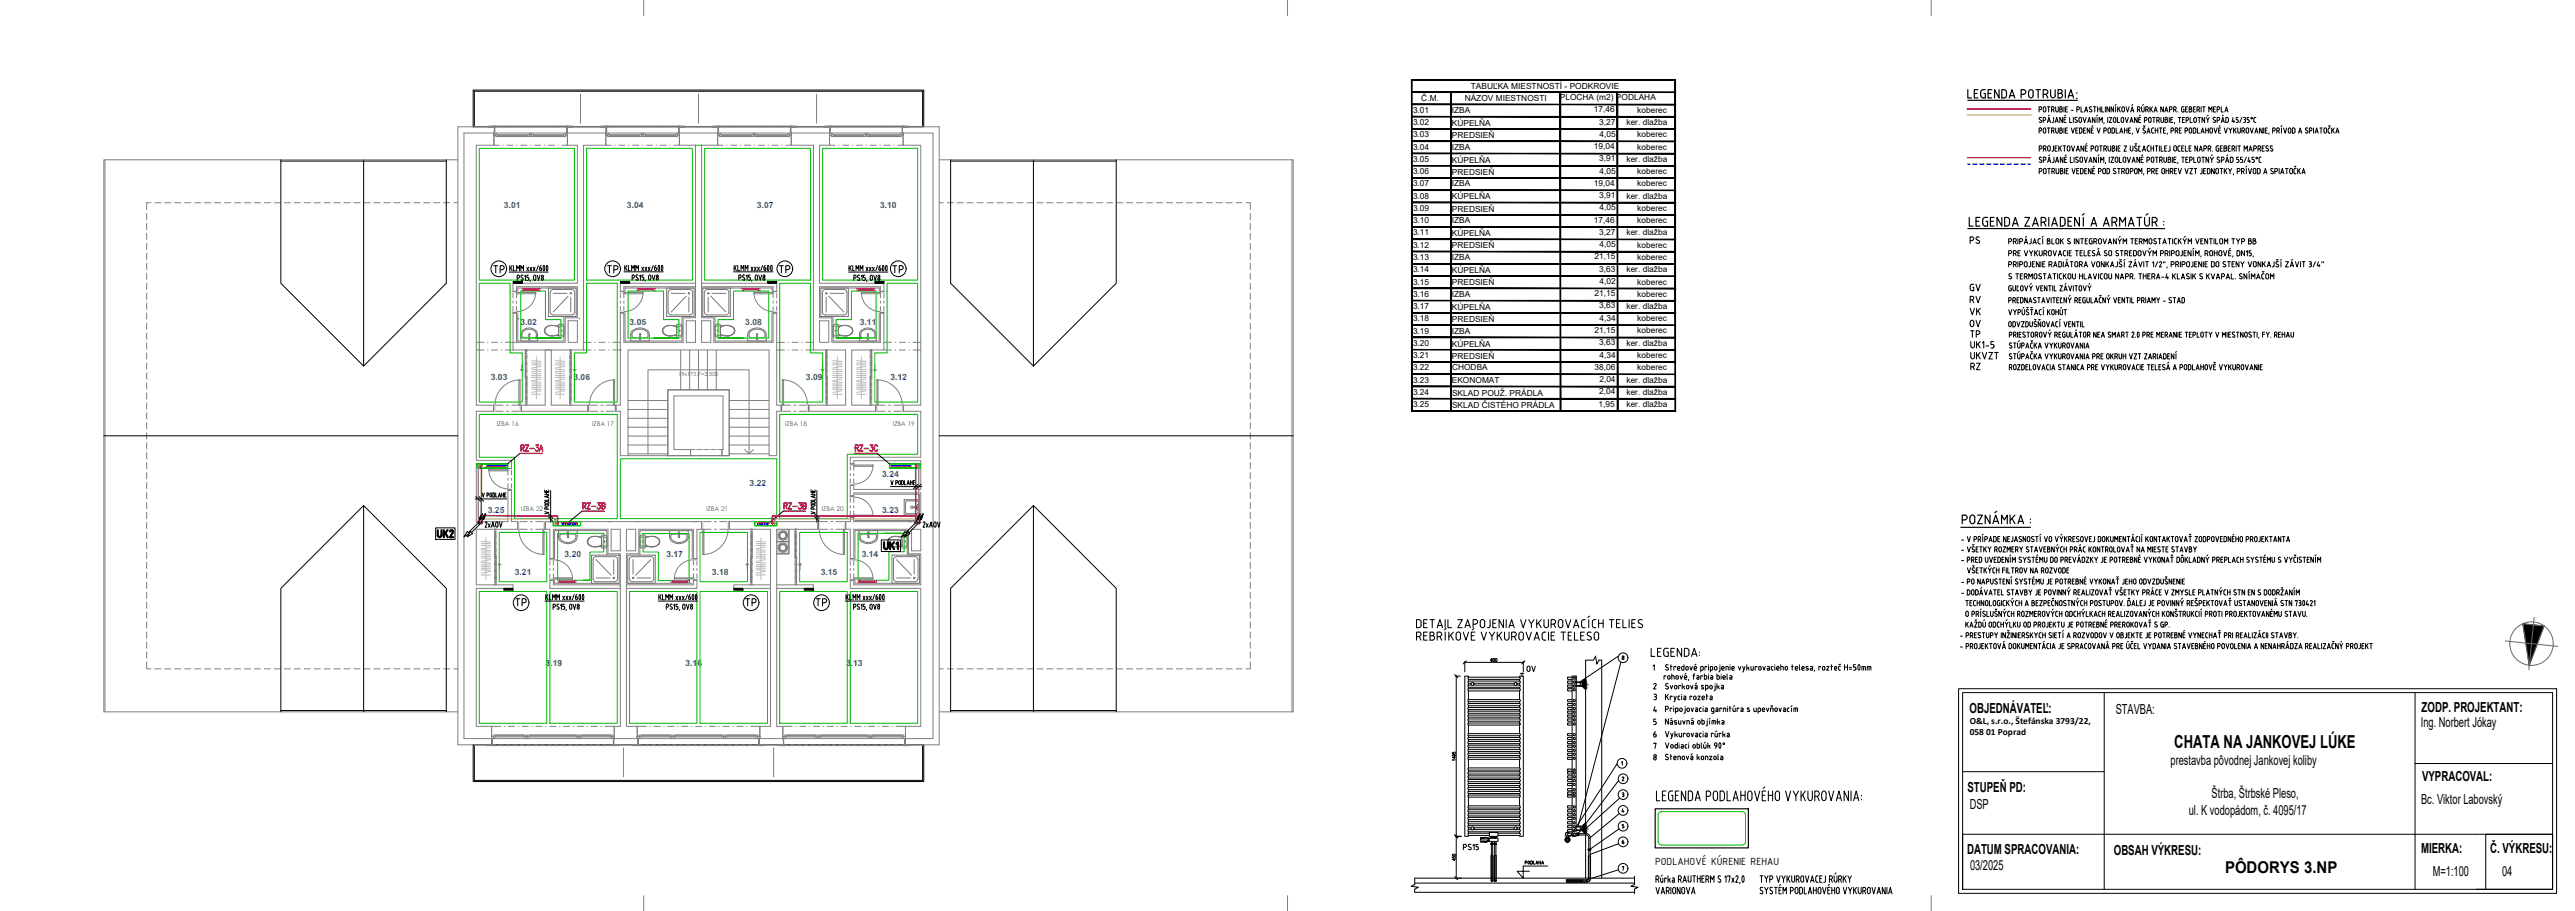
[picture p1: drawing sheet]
<svg xmlns="http://www.w3.org/2000/svg" width="840mm" height="297mm" viewBox="0 0 840 297" stroke-linecap="round" stroke-linejoin="round" font-family="sans-serif">
<defs><g id="words">
<text font-size="7.1" x="641.3" y="81.5">PS</text>
<text font-size="5.8" x="709.3" y="243.8">CHATA NA JANKOVEJ LÚKE</text>
<g font-size="5.7">
<text x="159.8" y="90.3">TP</text>
<text x="196.8" y="90.3">TP</text>
<text x="252.9" y="90.3">TP</text>
<text x="290" y="90.3">TP</text>
<text x="537.3" y="215.2">LEGENDA:</text>
</g>
<g font-size="5.3">
<text x="641.3" y="96">GV</text>
<text x="641.3" y="99.8">RV</text>
<text x="641.3" y="103.7">VK</text>
<text x="641.3" y="107.6">OV</text>
<text x="641.7" y="111.1">TP</text>
<text x="641.7" y="114.7">UK1-5</text>
<text x="641.7" y="118.2">UKVZT</text>
<text x="641.7" y="121.7">RZ</text>
<text x="141.5" y="176.4">UK2</text>
<text x="287.2" y="180.3">UK1</text>
<text x="166.9" y="198.6">TP</text>
<text x="242" y="198.6">TP</text>
<text x="264.9" y="198.6">TP</text>
<text x="725.8" y="284.8">PÔDORYS 3.NP</text>
</g>
<text font-size="5.3" fill="#f00" x="188.7" y="167.2">RZ-3B</text>
<g font-size="4.9" fill="#f00">
<text x="168.6" y="148.2">RZ-3A</text>
<text x="277.6" y="148.2">RZ-3C</text>
</g>
<g font-size="4.9">
<text x="496.7" y="220.1">OV</text>
<text x="538.3" y="241.7">6</text>
</g>
<g font-size="4.5">
<text x="642.5" y="232.5">OBJEDNÁVATEĽ:</text>
<text x="690.2" y="232.7">STAVBA:</text>
<text x="789.9" y="232.1">ZODP. PROJEKTANT:</text>
<text x="789.7" y="237.1">Ing. Norbert Jókay</text>
<text x="708" y="249.5">prestavba pôvodnej Jankovej koliby</text>
<text x="790.1" y="254.7">VYPRACOVAL:</text>
<text x="641.8" y="258.2">STUPEŇ PD:</text>
<text x="642.5" y="263.8">DSP</text>
<text x="721.4" y="260.2">Štrba, Štrbské Pleso,</text>
<text x="789.8" y="262.2">Bc. Viktor Labovský</text>
<text x="714" y="265.7">ul. K vodopádom, č. 4095/17</text>
<text x="641.6" y="278.4">DATUM SPRACOVANIA:</text>
<text x="689.5" y="278.9">OBSAH VÝKRESU:</text>
<text x="789.8" y="278.1">MIERKA:</text>
<text x="812.3" y="278.2">Č. VÝKRESU:</text>
<text x="642.6" y="283.8">03/2025</text>
<text x="793.6" y="285.7">M=1:100</text>
<text x="816.2" y="285.7">04</text>
</g>
<text font-size="4.2" x="676.9" y="32.1">:</text>
<text font-size="4" x="528.1" y="276.2">6</text>
<text font-size="3.6" x="539.9" y="282.1">PODLAHOVÉ KÚRENIE REHAU</text>
<text font-size="3.5" x="298.8" y="170.4">A</text>
<g font-size="3.1">
<text x="642.5" y="236">O&amp;L, s.r.o., Štefánska 3793/22,</text>
<text x="642.5" y="239.8">058 01 Poprad</text>
</g>
<g font-size="2.8" fill="#005cb8">
<text x="164.4" y="67.9">3.01</text>
<text x="204.5" y="67.9">3.04</text>
<text x="246.9" y="67.9">3.07</text>
<text x="287.1" y="67.9">3.10</text>
<text x="169.8" y="105.9">3.02</text>
<text x="205.4" y="105.9">3.05</text>
<text x="243.1" y="105.9">3.08</text>
<text x="280.5" y="105.9">3.11</text>
<text x="160.1" y="123.8">3.03</text>
<text x="187.1" y="123.8">3.06</text>
<text x="262.9" y="123.8">3.09</text>
<text x="290.4" y="123.8">3.12</text>
<text x="287.8" y="155.6">3.24</text>
<text x="244.5" y="158.4">3.22</text>
<text x="159.1" y="167.1">3.25</text>
<text x="287.8" y="167.1">3.23</text>
<text x="184.1" y="181.8">3.20</text>
<text x="217.4" y="181.8">3.17</text>
<text x="281.1" y="181.8">3.14</text>
<text x="167.9" y="187.6">3.21</text>
<text x="232.2" y="187.6">3.18</text>
<text x="267.7" y="187.6">3.15</text>
<text x="178" y="217.1">3.19</text>
<text x="223.6" y="217.1">3.16</text>
<text x="276" y="217.1">3.13</text>
</g>
<g font-size="2.7">
<text x="479.8" y="29">TABUĽKA MIESTNOSTÍ - PODKROVIE</text>
<text x="463.6" y="33">Č.M.</text>
<text x="477.8" y="33">NÁZOV MIESTNOSTI</text>
<text x="508.8" y="32.5">PLOCHA (m2) PODLAHA</text>
<text x="460.9" y="36.8">3.01</text>
<text x="460.9" y="40.8">3.02</text>
<text x="473.5" y="36.8">IZBA</text>
<text x="473.6" y="41">KÚPELŇA</text>
<text x="519.9" y="36.6">17,46</text>
<text x="521.7" y="40.6">3,27</text>
<text x="530.6" y="40.8">ker. dlažba</text>
<text x="534.1" y="36.8">koberec</text>
<text x="460.9" y="44.8">3.03</text>
<text x="473.6" y="45">PREDSIEŇ</text>
<text x="521.8" y="44.6">4,05</text>
<text x="534.1" y="44.8">koberec</text>
<text x="460.9" y="48.8">3.04</text>
<text x="460.9" y="52.8">3.05</text>
<text x="473.5" y="48.8">IZBA</text>
<text x="473.6" y="53">KÚPELŇA</text>
<text x="519.9" y="48.6">19,04</text>
<text x="521.7" y="52.6">3,91</text>
<text x="530.6" y="52.8">ker. dlažba</text>
<text x="534.1" y="48.8">koberec</text>
<text x="460.9" y="56.8">3.06</text>
<text x="473.6" y="57">PREDSIEŇ</text>
<text x="521.8" y="56.6">4,05</text>
<text x="534.1" y="56.8">koberec</text>
<text x="460.9" y="60.8">3.07</text>
<text x="460.9" y="64.8">3.08</text>
<text x="473.5" y="60.8">IZBA</text>
<text x="473.6" y="65">KÚPELŇA</text>
<text x="519.9" y="60.6">19,04</text>
<text x="521.7" y="64.6">3,91</text>
<text x="530.6" y="64.8">ker. dlažba</text>
<text x="534.1" y="60.8">koberec</text>
<text x="460.9" y="68.8">3.09</text>
<text x="473.6" y="69">PREDSIEŇ</text>
<text x="521.8" y="68.6">4,05</text>
<text x="534.1" y="68.8">koberec</text>
<text x="460.9" y="72.8">3.10</text>
<text x="460.9" y="76.8">3.11</text>
<text x="473.5" y="72.8">IZBA</text>
<text x="473.6" y="77">KÚPELŇA</text>
<text x="519.9" y="72.6">17,46</text>
<text x="521.7" y="76.6">3,27</text>
<text x="530.6" y="76.8">ker. dlažba</text>
<text x="534.1" y="72.8">koberec</text>
<text x="460.9" y="80.8">3.12</text>
<text x="473.6" y="81">PREDSIEŇ</text>
<text x="521.8" y="80.6">4,05</text>
<text x="534.1" y="80.8">koberec</text>
<text x="460.9" y="84.8">3.13</text>
<text x="460.9" y="88.8">3.14</text>
<text x="473.5" y="84.8">IZBA</text>
<text x="473.6" y="89">KÚPELŇA</text>
<text x="520.1" y="84.6">21,15</text>
<text x="521.7" y="88.6">3,63</text>
<text x="530.6" y="88.8">ker. dlažba</text>
<text x="534.1" y="84.8">koberec</text>
<text x="460.9" y="92.8">3.15</text>
<text x="473.6" y="93">PREDSIEŇ</text>
<text x="521.8" y="92.6">4,02</text>
<text x="534.1" y="92.8">koberec</text>
<text x="460.9" y="96.8">3.16</text>
<text x="460.9" y="100.8">3.17</text>
<text x="473.5" y="96.8">IZBA</text>
<text x="473.6" y="101">KÚPELŇA</text>
<text x="520.1" y="96.6">21,15</text>
<text x="521.7" y="100.6">3,63</text>
<text x="530.6" y="100.8">ker. dlažba</text>
<text x="534.1" y="96.8">koberec</text>
<text x="460.9" y="104.8">3.18</text>
<text x="473.6" y="105">PREDSIEŇ</text>
<text x="521.8" y="104.6">4,34</text>
<text x="534.1" y="104.8">koberec</text>
<text x="460.9" y="108.8">3.19</text>
<text x="460.9" y="112.8">3.20</text>
<text x="473.5" y="108.8">IZBA</text>
<text x="473.6" y="113">KÚPELŇA</text>
<text x="520.1" y="108.6">21,15</text>
<text x="521.7" y="112.6">3,63</text>
<text x="530.6" y="112.8">ker. dlažba</text>
<text x="534.1" y="108.7">koberec</text>
<text x="460.9" y="116.7">3.21</text>
<text x="473.6" y="117">PREDSIEŇ</text>
<text x="521.8" y="116.6">4,34</text>
<text x="534.1" y="116.7">koberec</text>
<text x="460.9" y="120.8">3.22</text>
<text x="460.9" y="124.7">3.23</text>
<text x="473.6" y="124.8">EKONOMAT</text>
<text x="473.7" y="120.8">CHODBA</text>
<text x="520.1" y="120.6">38,06</text>
<text x="521.7" y="124.6">2,04</text>
<text x="530.6" y="124.7">ker. dlažba</text>
<text x="534.1" y="120.8">koberec</text>
<text x="460.9" y="128.8">3.24</text>
<text x="473.7" y="129">SKLAD POUŽ. PRÁDLA</text>
<text x="521.7" y="128.6">2,04</text>
<text x="530.6" y="128.8">ker. dlažba</text>
<text x="460.9" y="132.7">3.25</text>
<text x="473.7" y="133">SKLAD ČISTÉHO PRÁDLA</text>
<text x="521.5" y="132.6">1,95</text>
<text x="530.6" y="132.7">ker. dlažba</text>
</g>
<g font-size="2.1" fill="#005cb8">
<text x="162.1" y="139">IZBA 16</text>
<text x="193.2" y="139.1">IZBA 17</text>
<text x="256.1" y="139">IZBA 18</text>
<text x="291.3" y="139">IZBA 19</text>
<text x="170.1" y="166.7">IZBA 22</text>
<text x="230.4" y="166.7">IZBA 21</text>
<text x="268.1" y="166.7">IZBA 20</text>
</g>
<text font-size="1.8" fill="#005cb8" x="221.3" y="122.5">19x173,7=3 300</text>
<g font-size=".2">
<text x="484.5" y="274.5" transform="rotate(-90 484.5 274.5)">2</text>
<text x="484.5" y="273.9" transform="rotate(-90 484.5 273.9)">3</text>
<text x="484.5" y="273.3" transform="rotate(-90 484.5 273.3)">4</text>
<text x="510.9" y="273.9" transform="rotate(-90 510.9 273.9)">1</text>
<text x="511" y="273.6" transform="rotate(-45 511 273.6)">2</text>
<text x="511.2" y="273.4">3</text>
<text x="511.5" y="273.5" transform="rotate(63 511.5 273.5)">4</text>
<text x="511.7" y="273.8" transform="rotate(90 511.7 273.8)">5</text>
</g>
</g></defs>
<g fill="none" stroke="#7fbfff" stroke-width=".33">
<path d="M253.4 172.6v.1M253.8 178.6l-.4 .5M253.9 174.9l-.5 .6M254 179.4l-.6 .6M254.1 173.8l-.7 .7M254.2 175.5l-.8 .8M254.4 174.4l-.2 .2M254.4 172.6l-1 1M254.4 179l-.1 .1M254.5 179.8l-.8 .8M254.6 175.2l-.2 .1M254.7 175.9l-1.3 1.4"/>
<path d="M254.8 179.5v.1M255 177.5l-.7 .7M255.1 175.5l-.1 .2M255.3 172.6l-.7 .7M255.4 173.4l-.2 .2M255.5 176.1l-2.1 2.1M255.7 179.5l-.2 .2M255.8 177.6l-.1 .1M256 173.7l-.1 .1M256.2 172.6l-.5 .5M256.3 175.3l-.3 .2M256.3 178l-.1 .1"/>
<path d="M256.4 174.2l-.1 .1M256.5 178.8l-.2 .1M257.1 172.6l-.8 .8M257.3 173.3l-.6 .6M257.3 174.2l-.5 .5M257.3 175.1l-1.9 2M257.3 176.1l-1.2 1.2M257.3 177l-.7 .7M257.3 177.9l-.5 .5M257.3 178.8l-1.7 1.8M257.3 179.7l-.8 .9M255.1 180.1l-.5 .5"/>
</g>
<g fill="none" stroke="#767676" stroke-width=".33">
<path d="M253.4 172.6h3.9v4h-3.9zM253.4 176.6h3.9v4h-3.9z"/>
<circle cx="255.4" cy="178.6" r="1.16"/>
<circle cx="255.4" cy="174.6" r="1.16"/>
<circle cx="255.4" cy="178.6" r=".99"/>
<circle cx="255.4" cy="174.6" r=".99"/>
<circle cx="255.4" cy="178.6" r="1.5"/>
<circle cx="255.4" cy="174.6" r="1.5"/>
</g>
<g fill="none" stroke="#767676" stroke-width=".33">
<path d="M178.9 93.9h9.1v9.3h-9.1zM179.8 94.7l.7-.3h6a1 1 0 0 1 1 1v6.3a.99 .99 0 0 1-1 1h-6a1.07 1.07 0 0 1-1-1v-6.3zM180.5 95.7h4.5M185.3 96.5l-4.8 5.2M186.2 96.9v4.8M217.5 93.9h8.9v9.3h-8.9zM217.9 95.4v6.3M218 95.4a.99 .99 0 0 1 1-1h6a1 1 0 0 1 1 1M218.9 95.7h4.5M223.9 96.5l-5 5.2M224.7 96.9v4.8M225.9 95.4v6.3"/>
<path d="M229.2 93.9h9.1v9.3h-9.1zM229.7 95.4v6.3M231 96.9v4.8M231.9 96.5l4.9 5.2M232.2 95.7h4.6M236.8 94.4h-6a.99 .99 0 0 0-1 1M236.8 94.4a.99 .99 0 0 1 1 1M237.7 95.4v6.3M267.8 93.9h8.9v9.3h-8.9zM269.5 96.9v4.8M270.3 96.5l5 5.2M270.8 95.7h4.5"/>
<path d="M275.3 94.4h-6a1 1 0 0 0-1 1v6.3a.99 .99 0 0 0 1 1h6M275.3 94.4a1 1 0 0 1 1 1v6.3a.99 .99 0 0 1-1 1M170.3 107.9a2.89 2.89 0 0 1 2.9-1 2.89 2.89 0 0 1 2.1 2.2v2.1h-5.4v-2.1zM170.7 110.1h3.8M170.7 110a1.48 1.48 0 0 1-.3-1.6 1.48 1.48 0 0 1 1.3-.9 2.24 2.24 0 0 1 3.2 2.3l-.3 .2M172.4 110.5l.3 .3 .2-.3M172.4 110.2v.4M172.5 110.2v.1l.3-.1M172.5 110.2h.3M172.5 109.5l-.1 .6M172.6 109.5h.2v.6M172.8 110.1v.5"/>
<path d="M172.8 110.1h-.3M177.6 107.9h.1M177.9 107h.1M177.9 108.7h.1M178.1 106.7l.8-.5 1-.1 4 .3v2.8l-3.5 .3a1.97 1.97 0 0 1-2.1-.3 1.97 1.97 0 0 1-.5-2.2zM180 106.2h.1M180 109.5h.1M180 106.2a1.73 1.73 0 0 0-1.8 .5 1.73 1.73 0 0 0-.3 1.9l1.2 .7 .9 .2M180 106.1l2.3 .6M182.2 106.8h.1M182.2 106.8v2.1M182.3 108.9l-2.3 .6"/>
<path d="M182.3 105.8l.5-.2 1.1 .3v3.8l-.3 .1a.93 .93 0 0 1-1.2 .1 .93 .93 0 0 1-.2-1.3l-.1-2.4zM206.1 107.9a3.7 3.7 0 0 1 5.6 .6l.1 2.7h-6.1v-2.4zM206.6 110.1h4.3M206.6 110l-.2-.1a1.6 1.6 0 0 1 1.3-2.4 2.56 2.56 0 0 1 3.7 2.1l-.4 .4M208.6 110.5l.2 .3 .2-.3M208.6 110.2l-.1 .4M208.7 110.2l.2-.1v.2l-.3-.1M208.9 109.5l.1 .6M208.9 109.5l-.2-.1-.1 .7M209 110.1v.5M209 110.1h-.4M216.2 107.9h.1"/>
<path d="M216.4 107h.1M216.4 108.7h.1M216.4 108.6l.7 .6 1.4 .3M216.4 107l-.2 .8 .2 .8M216.6 106.7l.8-.5 1-.1 4.1 .3v2.8l-3.6 .3a1.98 1.98 0 0 1-2.1-.3 1.98 1.98 0 0 1-.5-2.2zM218 101.7a1 1 0 0 0 .9 1h6.1a.99 .99 0 0 0 1-1M218.5 106.2l-1.4 .3-.7 .5M218.5 106.2h.1M218.5 109.5h.1M218.5 106.1l2.2 .6M220.7 105.9l.4-.3 1.4 .3v3.8l-1.6 .3a.96 .96 0 0 1-.1-1.4zM220.7 106.8h.1"/>
<path d="M220.7 106.8v2.1M220.7 108.9l-2.2 .6M229.8 101.7a.99 .99 0 0 0 1 1h6M233.3 106.4l3.5-.3a2.16 2.16 0 0 1 2.8 2.1l-.5 .8-1.3 .5-4.5-.3zM233.3 105.9l.9-.2a.57 .57 0 0 1 .6 0 .57 .57 0 0 1 .2 .6v3.3a1.22 1.22 0 0 1-1.7 .1zM235 108.9l2.2 .6M235 106.8h.1M235 106.8v2.1M237.2 106.1l-2.2 .6M237.2 106.2h.1M237.2 109.5h.1M237.2 106.2a1.73 1.73 0 0 1 1.9 .5 1.73 1.73 0 0 1 .2 1.9l-1.1 .7-1 .2"/>
<path d="M237.8 101.7a.99 .99 0 0 1-1 1M239.3 107h.1M239.3 108.7h.1M239.6 107.9h.1M244.3 107.9a3.6 3.6 0 0 1 5.6 .6v2.7h-6v-2.1zM244.8 110.1h4.3M244.8 110l-.2-.1a1.6 1.6 0 0 1 1.2-2.4 2.53 2.53 0 0 1 3.8 2.1l-.5 .4M246.7 110.5l.3 .3 .2-.3M246.7 110.2v.4M246.8 110.1h.1M246.8 110.1h.3M246.8 109.5v.6"/>
<path d="M246.8 109.5h.3v.6M246.8 110.1h.3v.2h-.3zM247.1 110.1l.1 .5M271.7 106.4l3.6-.3a1.98 1.98 0 0 1 2.1 .4 1.98 1.98 0 0 1 .5 2.1l-.7 .6-.9 .3-4.6-.3zM271.7 105.9l1.6-.2a.96 .96 0 0 1 .1 1.3v1.6a.9 .9 0 0 1-.3 1.4l-1.4-.3zM273.5 106.8h.1M273.5 106.8v2.1M273.5 108.9l2.3 .6M275.7 106.2h.1M275.7 109.5h.1M275.8 106.1l-2.3 .6M275.8 106.2a1.73 1.73 0 0 1 1.8 .5 1.73 1.73 0 0 1 .2 1.9l-1.1 .7-.9 .2"/>
<path d="M277.8 107h.1M277.8 108.7h.1M278 107.9h.1M280.9 107.7a2.88 2.88 0 0 1 4.9 1.4l-.1 2.1h-5.3v-2.4zM281.1 110.1h3.9M281.2 110a1.52 1.52 0 0 1-.4-1.6 1.52 1.52 0 0 1 1.3-.9 2.28 2.28 0 0 1 3.3 2.3l-.3 .2M282.8 110.6l.3-.6 .2 .6M282.9 110.5l.2 .3 .2-.3M282.9 110.1l.2-.7 .2 .7M283 110.1h.2v.2h-.2zM182.2 173h6.1v2.1a2.26 2.26 0 0 1-2.3 2.1 3.1 3.1 0 0 1-3.8-1.8zM182.7 174.4l.4-.3 4.6 .1a1.86 1.86 0 0 1-.2 2 1.86 1.86 0 0 1-1.9 .7 2.36 2.36 0 0 1-3-2.3z"/>
<path d="M185 174l.3-.6 .2 .6M185.1 174.1v.6M185.1 174v.1M185.1 174.1h.3M185.1 174v-.2l.3 .2M185.1 174h.3M185.4 174.1v.5h-.2M185.5 174l-.1 .1M191.6 176.6h.1M191.9 177.4h.1M191.9 175.8h.1M192.1 175.5l1.8-.6 4.1 .3v2.8l-3.6 .3a2.21 2.21 0 0 1-2.8-2.1z"/>
<path d="M194 178.3h.1M194 174.9h.1M194 174.9l2.2 .6v2.2M194 174.9a1.75 1.75 0 0 0-1.8 .6 1.75 1.75 0 0 0-.2 1.9l1.1 .7 .9 .1M196.2 177.7h.1M196.2 177.7l-2.2 .6M196.3 174.5l.7-.1 1 .3v3.8l-.3 .1a.93 .93 0 0 1-1.3 .1 .93 .93 0 0 1-.1-1.3v-1.2a1.51 1.51 0 0 1 0-1.7zM208.7 175.2l3.6-.3a2.17 2.17 0 0 1 2.8 2.1l-.5 .7-1.3 .6-4.6-.3zM208.7 174.7l.3-.1a.93 .93 0 0 1 1.3-.1 .93 .93 0 0 1 .1 1.3v1.2a1.51 1.51 0 0 1 0 1.7l-.7 .1-1-.3zM210.5 177.7h.1M210.5 177.7l2.3 .6M212.7 178.3h.1"/>
<path d="M212.7 174.9h.1M212.8 174.9l-2.3 .6v2.2M212.8 174.9a1.75 1.75 0 0 1 1.8 .6 1.75 1.75 0 0 1 .2 1.9M214.8 177.4h.1M214.8 175.8h.1M214.8 177.4l-.7 .6-1.3 .2M215.1 176.6h.1M218.4 173h6.1v2.1a2.16 2.16 0 0 1-2.3 2.1 3 3 0 0 1-3.8-1.8zM221.3 174.1l.2 .6 .2-.6M221.3 173.8h.3v.3zM221.7 174l-.1 .1M221.7 174l-.1-.5h-.3v.6h.3"/>
<path d="M223.6 174.1h-4.3l-.4 .5M223.7 174.1l.4 .3a2.21 2.21 0 0 1-3 2.5 2.08 2.08 0 0 1-2.3-2.3M280.2 173h6.1v2.1a2.26 2.26 0 0 1-2.3 2.1 3 3 0 0 1-3.8-1.8zM281.1 174.1h4.3l.5 .5M281.1 174.1l-.3 .1a1.63 1.63 0 0 0 1.4 2.5 2.83 2.83 0 0 0 3.7-1.6M283 173.6v.4M283 173.6l.3-.2 .2 .2-.1 .5-.3-.1M283 174.1l.2 .6 .2-.1M283.1 174l.3 .1v-.3l-.3 .2M283.4 174.1l-.1 .6M290.1 175.5l1.8-.6 4.1 .3v2.8l-3.6 .3a2.21 2.21 0 0 1-2.8-2.1zM294.2 174.7l.5-.3 1.3 .3v3.8l-.3 .1a.93 .93 0 0 1-1.3 .1 .93 .93 0 0 1-.1-1.3z"/>
<path d="M294.9 162.9h5v5h-5zM298.7 165.5h.1M298.7 165.3h.1M299.1 165.3h-.6v.2h.6M299.2 165.3h-1v.3h1M299.2 165.6h.1M299.2 165.2v-.7l.7-.2v.7l-.3-.2v1.2l.3-.2v.7l-.7-.1v-.8M299.2 165.2h.1M299.6 167v-3.2l-.3-.4h-3.7l-.2 .4 .1 3.5 .4 .2h3.1M299.6 164.5v.3M299.6 166v.4M299.7 164.5v.3"/>
<path d="M299.7 166v.4M193 181h9v9.2h-9zM193.5 182.5v6.2a.99 .99 0 0 0 1 1M194.4 181.5h6M194.4 188.5h4.6M194.4 182.5l4.9 5.1M194.5 181.5a.99 .99 0 0 0-1 1M200.2 182.5v4.7M200.5 181.5a.99 .99 0 0 1 1 1M201.5 182.5v6.2a.99 .99 0 0 1-1 1h-6.1M204.8 181h8.9v9.2h-8.9zM205.2 182.5l.1 6.2a1 1 0 0 0 .9 1h6.1a.99 .99 0 0 0 1-1l-.1-6.2"/>
<path d="M206.2 181.5h6.1M206.3 181.5a.99 .99 0 0 0-1 1M206.5 182.5v4.7M207.8 188.5h4.5M212.3 182.5l-5 5.1M212.3 181.5a.99 .99 0 0 1 1 1M291 181h8.9v9.2h-8.9zM291.5 182.5v6.2a.99 .99 0 0 0 1 1h5.9a1 1 0 0 0 1.1-1v-6.2M292.4 181.5h6M292.4 188.5h4.6M292.4 182.5l4.9 5.1M292.5 181.5a.99 .99 0 0 0-1 1"/>
<path d="M298.2 182.5v4.7M298.5 181.5a.99 .99 0 0 1 1 1"/>
<circle cx="186.2" cy="95.6" r=".23"/>
<circle cx="224.7" cy="95.6" r=".23"/>
<circle cx="231" cy="95.6" r=".23"/>
<circle cx="269.5" cy="95.6" r=".23"/>
<circle cx="172.7" cy="109" r=".23"/>
<circle cx="183.2" cy="107.8" r=".15"/>
<circle cx="208.8" cy="109" r=".23"/>
<circle cx="221.7" cy="107.8" r=".15"/>
<circle cx="234" cy="107.8" r=".15"/>
<circle cx="247" cy="109" r=".23"/>
<circle cx="272.5" cy="107.8" r=".15"/>
<circle cx="283.1" cy="109" r=".23"/>
<circle cx="185.3" cy="175.1" r=".23"/>
<circle cx="197.2" cy="176.6" r=".15"/>
<circle cx="209.5" cy="176.6" r=".15"/>
<circle cx="221.5" cy="175.1" r=".23"/>
<circle cx="283.3" cy="175.1" r=".23"/>
<circle cx="297.5" cy="165.4" r=".4"/>
<circle cx="299.4" cy="165.4" r=".23"/>
<circle cx="200.2" cy="188.4" r=".23"/>
<circle cx="206.5" cy="188.4" r=".23"/>
<circle cx="298.2" cy="188.4" r=".23"/>
</g>
<path d="M217.8 127.1h20.1v21.5h-20.1z" fill="none" stroke="#767676" stroke-width=".33"/>
<path d="M154.3 29.4h147v11.9h-147zM154.7 41v-11.3h146.2v11.3M154.3 242.9h147v11.9h-147zM154.7 243.2v11.3h146.2v-11.3" fill="none" stroke="#000" stroke-width=".33"/>
<g fill="none" stroke="#808080" stroke-width=".33">
<path d="M159.4 41.1h2v.2h-2zM161.1 43.4h.9v.5l-.9 .2M161.1 44.1v-.7v.7M161.1 43.4h.2h-.2M161.1 43.4h-9.8v197.4h9.1M161.1 44.1v3.3M161.3 41.1h.1M161.3 41.3l.1 2.1zM161.3 41.3h-1.9h1.9v2.1M161.3 41.1h23.6M161.3 41.3h1.2M161.7 43.9h.7v.6h-.7z"/>
<path d="M162 43.4h10.7M162.4 44.5h9.8v-.6h.7v.6zM162.4 43.9h9.8M162.4 44.2h9.8M163.5 41.3h1.2M165.7 41.3h1.3M168 41.3h1.2M170.2 41.3h1.3M172.5 41.3h1.2M172.7 43.4h.8v.5l-.6 .2-.2-.2zM173.3 43.9h.7v.6h-.7zM173.5 43.4h10.7"/>
<path d="M174 44.5h9.8v-.6h.7v.6zM174 43.9h9.8M174 44.2h9.8M174.7 41.3h1.3M177 41.3h1.2M179.2 41.3h1.3M181.5 41.3h1.2M183.7 41.3h3.1h-1.9v2.1M184.8 41.1h2v.2h-2l.1 2.1zM184.9 41.1h.1M185.1 43.4h-.9v.5l.9 .2M185.1 44.1v-.7v.7"/>
<path d="M185.1 43.4h-.2h.2M185.1 43.4h12.5M185.1 44.1v3.3M195.9 41.1h2v.2h-2zM197.6 43.4h.9v.5l-.9 .2M197.6 44.1v-.7v.7M197.6 43.4h.2h-.2M197.6 44.1v3.3M197.8 41.1h.1M197.8 41.3l.1 2.1zM197.8 41.3h-1.9h1.9v2.1M197.8 41.1h23.6"/>
<path d="M197.8 41.3h1.2M198.2 43.9h.8v.6h-.8zM198.5 43.4h10.7M199 44.5h9.7v-.6h.7v.6zM199 43.9h9.7M199 44.2h9.7M200 41.3h1.2M202.2 41.3h1.3M204.5 41.3h1.2M206.7 41.3h1.3M209 41.3h1.2M209.2 43.4h.8v.5l-.6 .2-.2-.2z"/>
<path d="M209.8 43.9h.7v.6h-.7zM210 43.4h10.8M210.5 44.5h9.8v-.6h.7v.6zM210.5 43.9h9.8M210.5 44.2h9.8M211.2 41.3h1.3M213.5 41.3h1.2M215.7 41.3h1.3M218 41.3h1.2M220.2 41.3h3.1h-1.9v2.1M221.3 41.1h2v.2h-2l.1 2.1zM221.4 41.1h.1"/>
<path d="M221.6 43.4h-.8l.2 .7h.6M221.6 44.1v-.7v.7M221.6 43.4h-.2h.2M221.6 43.4h12.5M221.6 44.1v3.3M232.4 41.1h2v.2h-2zM234.1 43.4h.8v.5l-.8 .2M234.1 44.1v-.7v.7M234.1 43.4h.2h-.2M234.1 44.1v3.3M234.3 41.1h.1M234.3 41.3l.1 2.1z"/>
<path d="M234.3 41.3h-1.9h1.9v2.1M234.3 41.1h23.6M234.3 41.3h1.2M234.7 43.9h.8v.6h-.8zM234.9 43.4h10.8M235.5 44.5h9.7v-.6h.7v.6zM235.5 43.9h9.7M235.5 44.2h9.7M236.5 41.3h1.2M238.7 41.3h1.3M241 41.3h1.2M243.2 41.3h1.3"/>
<path d="M245.5 41.3h1.2M245.7 43.4h.8v.5l-.6 .2-.2-.2zM246.3 43.9h.7v.6h-.7zM246.5 43.4h10.8M247 44.5h9.8v-.6h.7v.6zM247 43.9h9.8M247 44.2h9.8M247.7 41.3h1.3M250 41.3h1.2M252.2 41.3h1.3M254.5 41.3h1.2M256.7 41.3h3.1h-1.9v2.1"/>
<path d="M257.8 41.1h2v.2h-2l.1 2.1zM257.9 41.1h.1M258.1 43.4h-.8v.5l.8 .2M258.1 44.1v-.7v.7M258.1 43.4h-.2h.2M258.1 43.4h12.5M258.1 44.1v3.3M268.9 41.1h2v.2h-2zM270.6 43.4h.8v.5l-.8 .2M270.6 44.1v-.7v.7M270.6 43.4h.2h-.2M270.6 44.1v3.3"/>
<path d="M270.8 41.1h.1M270.8 41.3l.1 2.1zM270.8 41.3h-1.9h1.9v2.1M270.8 41.1h23.6M270.8 41.3h1.2M271.2 43.9h.7v.6h-.7zM271.4 43.4h10.8M271.9 44.5h9.8v-.6h.7v.6zM271.9 43.9h9.8M271.9 44.2h9.8M273 41.3h1.2M275.2 41.3h1.3"/>
<path d="M277.5 41.3h1.2M279.7 41.3h1.3M282 41.3h1.2M282.2 43.4h.8v.5l-.6 .2zM282.8 43.9h.7v.6h-.7zM283 43.4h10.8M283.5 44.5h9.7v-.6h.8v.6zM283.5 43.9h9.7M283.5 44.2h9.7M284.2 41.3h1.3M286.5 41.3h1.2M288.7 41.3h1.3"/>
<path d="M291 41.3h1.2M293.2 41.3h3.1h-1.9v2.1M294.3 41.1h2v.2h-2l.1 2.1zM294.4 41.1h.1M294.6 43.4h-.8v.5l.8 .2M294.6 44.1v-.7v.7M294.6 43.4h-.2h.2M294.6 43.4h9.7v197.4h-8.9M294.6 44.1v3.3M160.4 236.8v3.3M161 239.7h.7v.6h-.7zM161.7 239.7h10v.6h-.8v-.6z"/>
<path d="M161.7 240h9.2M172 239.7h.8v.6h-.8zM172.8 239.7h15.9v.6h-.8v-.6zM172.8 240h15.1M189 239.7h.8v.6h-.8zM189.8 239.7h9.9v.6h-.7v-.6zM189.8 240h9.2M200.4 236.8v3.3M207.9 236.8v3.3M208.4 239.7h.8v.6h-.8zM209.2 239.7h10v.6h-.8v-.6zM209.2 240h9.2"/>
<path d="M219.5 239.7h.8v.6h-.8zM220.3 239.7h15.9v.6h-.8v-.6zM220.3 240h15.1M236.5 239.7h.8v.6h-.8zM237.3 239.7h10v.6h-.8v-.6zM237.3 240h9.2M247.9 236.8v3.3M255.4 236.8v3.3M255.9 239.7h.8v.6h-.8zM256.7 239.7h10v.6h-.8v-.6zM256.7 240h9.2M267 239.7h.8v.6h-.8z"/>
<path d="M267.8 239.7h15.9v.6h-.8v-.6zM267.8 240h15.1M284 239.7h.8v.6h-.8zM284.8 239.7h10v.6h-.8v-.6zM284.8 240h9.2M295.4 236.8v3.3M158.7 242.9h2v.2h-2zM160.4 240.1l.8 .2v.5h-.8M160.4 240.1v.7v-.7M160.4 240.8h.1h-.1M160.5 243.1h.1M160.5 240.8l.2 2.1z"/>
<path d="M160.5 240.8v2.1v-2.1v2.1h-1.8h1.8M160.5 243.1h39.7M160.5 242.9h1.3M161.2 240.8h10.2M161.7 240.3h9.2M162.9 242.9h1.2M165.1 242.9h1.2M167.3 242.9h1.3M169.6 242.9h1.3M171.4 240.3l.6-.2 .3 .7h-.9zM171.8 242.9h1.3M172.3 240.8h16.1"/>
<path d="M172.8 240.3h15.1M174.1 242.9h1.2M176.4 242.9h1.2M178.6 242.9h1.2M180.8 242.9h1.3M183.1 242.9h1.3M185.3 242.9h1.3M187.6 242.9h1.2M188.4 240.3l.6-.2 .3 .2v.5h-.9zM189.3 240.8h10.2M189.8 240.3h9.2M189.9 242.9h1.2"/>
<path d="M192.1 242.9h1.2M194.4 242.9h1.2M196.6 242.9h1.3M200.1 240.8v2.1h2v.2h-2zM200.2 243.1h.1M200.2 240.8v2.1v-2.1v2.1h1.9h-3.3M200.4 240.1l-.9 .2v.5h.9M200.4 240.1v.7v-.7M200.4 240.8h-.2h.2M200.4 240.8h7.5M206.2 242.9h2v.2h-2zM207.9 240.1l.8 .2v.5h-.8"/>
<path d="M207.9 240.1v.7v-.7M207.9 240.8h.2h-.2M208.1 243.1h.1M208.1 240.8l.1 2.1zM208.1 240.8v2.1v-2.1v2.1h-1.9h1.9M208.1 243.1h39.5M208.1 242.9h1.2M208.7 240.8h10.2M209.2 240.3h9.2M210.4 242.9h1.2M212.6 242.9h1.3M214.8 242.9h1.3"/>
<path d="M217.1 242.9h1.3M218.9 240.3l.6-.2 .3 .2v.5h-.9zM219.3 242.9h1.3M219.8 240.8h16.1M220.3 240.3h15.1M221.6 242.9h1.2M223.9 242.9h1.2M226.1 242.9h1.2M228.3 242.9h1.3M230.6 242.9h1.3M232.8 242.9h1.3M235.1 242.9h1.2"/>
<path d="M235.9 240.3l.6-.2 .3 .2v.5h-.9zM236.8 240.8h10.2M237.3 240.3h9.2M237.4 242.9h1.2M239.6 242.9h1.2M241.9 242.9h1.2M244.1 242.9h1.3M247.6 240.8v2.1h2v.2h-2zM247.6 243.1h.1M247.6 240.8v2.1v-2.1v2.1h2h-3.3M247.9 240.1l-.9 .2v.5h.9M247.9 240.1v.7v-.7"/>
<path d="M247.9 240.8h-.3h.3M247.9 240.8h7.5M253.7 242.9h2v.2h-2zM255.4 240.1l.8 .2v.5h-.8M255.4 240.1v.7v-.7M255.4 240.8h.2h-.2M255.6 243.1h.1M255.6 240.8l.1 2.1zM255.6 240.8v2.1v-2.1v2.1h-1.9h1.9M255.6 243.1h39.5M255.6 242.9h1.2M256.2 240.8h10.2"/>
<path d="M256.7 240.3h9.2M257.9 242.9h1.2M260.1 242.9h1.3M262.3 242.9h1.3M264.6 242.9h1.3M266.4 240.3l.6-.2 .3 .2v.5h-.9zM266.9 242.9h1.2M267.3 240.8h16.1M267.8 240.3h15.1M269.1 242.9h1.2M271.4 242.9h1.2M273.6 242.9h1.3"/>
<path d="M275.8 242.9h1.3M278.1 242.9h1.3M280.3 242.9h1.3M282.6 242.9h1.2M283.4 240.3l.6-.2 .3 .2v.5h-.9zM284.3 240.8h10.2M284.8 240.3h9.2M284.9 242.9h1.2M287.1 242.9h1.2M289.3 242.9h1.3M291.6 242.9h1.3M295.1 240.8v2.1h2v.2h-2z"/>
<path d="M295.1 243.1h.1M295.1 240.8v2.1v-2.1v2.1h2h-3.3M295.4 240.1l-.9 .2v.5h.9M295.4 240.1v.7v-.7M295.4 240.8h-.3h.3"/>
</g>
<g fill="none" stroke="#808080" stroke-width=".33">
<path d="M159.4 41.3h1.9v2.1v-2.1h-11.9v201.6h11.1v-2.1v2.1h-1.8M161.3 43.4h-.2v4h-5.7v84.7h5.6v2h-5.6v16h11.4v2.7M184.9 43.4h.2v4h3.2v45h-21v2.6M186.8 41.3h-1.9v2.1v-2.1h12.9v2.1v-2.1h-1.9M197.8 43.4h-.2v4h-7.3v66.7h-23v-12.1M221.4 43.4h.2v4h5.3v56.2h-4.1v8h-19.3v-9.6h-1.1v12.1M223.3 41.3h-1.9v2.1v-2.1h12.9v2.1v-2.1h-1.9M234.3 43.4h-.2v4h-5.2v56.2h3.9v8h19.4v-9.6M257.9 43.4h.2v4h7.2v66.7h10.5v18h-12v2M259.8 41.3h-1.9v2.1v-2.1h12.9v2.1v-2.1h-1.9M270.8 43.4h-.2v4h-3.3v45h21v2.6h-1.1M294.4 43.4h.2v4h5.8v84.7h-5.7v2"/>
<path d="M296.3 41.3h-1.9v2.1v-2.1h12v201.6h-11.3v-2.1v2.1h2M167.3 95h1.2h-1.2M167.3 95h1.2v-1.5h19.8v10.1h-3.9v8h-17.1M202.4 92.4h24.5v1.1h-23.4v1.5h-1.1zM203.5 95h-1.1h1.1M228.9 92.4h24.5v2.6h-1.2v-1.5h-23.3zM252.2 95h1.2h-1.2M287.2 95h1.1h-1.1M287.2 95v-1.5h-19.9v10.1h4.1v8h15.8v-9.6M167.3 102h1.2v9.6M167.3 102h1.2h-1.2M171.9 114.1h-.5h.5"/>
<path d="M185.3 104.6h3v7h-3zM185.8 114.1h.6h-.6M202.4 114.1h.1M202.4 114.1v18h-1.5v2M203.5 102h-1.1h1.1M223.9 104.6h3v7h-3zM228.9 104.6h3v7h-3zM252.2 102h1.2v30.1h1.4v2M252.2 102h1.2h-1.2M267.3 104.6h3v7h-3zM269.8 114.1h-.4h.4M283.8 114.1h.6h-.6"/>
<path d="M287.2 102h1.1v12.1h-10.5v18h7.9v2M287.2 102h1.1h-1.1M161 134.1v-2v2M170.1 134.1v-2h7.7v-18h2v18h12.1v2M170.1 134.1v-2v2M170.1 134.1h21.8M171.9 132.1h-.5h.5M185.8 132.1h.6h-.6M191.9 134.1v-2v2M200.9 134.1h1.5v14.5h2.5v-34.5h46v34.5h2.5v-14.5h1.4M200.9 134.1v-2v2M217.8 127.1h20.1v21.5h-2.4v-2h.3v-17.5h-16v17.5h5.5v2h-7.5z"/>
<path d="M254.8 134.1v-2v2M263.8 134.1v-2v2M263.8 134.1h21.9M269.8 132.1h-.4h.4M283.8 132.1h.6h-.6M285.7 134.1v-2v2M294.7 134.1v-2v2M294.7 134.1h5.7v15h-23v2.1M166.8 159.8h-1.1h1.1M166.8 152.8h-1.1h1.1M166.8 152.8h-1.1v-1.6h-10.3v18.9h10.3v-10.3h1.1M166.8 159.8v10.3h2.1"/>
<path d="M277.4 158.2h1.1h-1.1M277.4 151.2h1.1h-1.1M277.4 151.2h1.1v-1h21.9v9.4h-21.9v-1.4h-1.1M277.4 158.2v3.5M161.3 172.6h.5h-.5M168.9 170.1v2.5h-13.5v18.1h11.9v1.1h-11.9v45h5v4h.1M168.9 170.1v2.5v-2.5M177.8 170.1v2.5h1.6v9.6h1.1v-9.6h17.8v8h4.1v56.2h-2v4h-.2M177.8 170.1v2.5v-2.5M177.8 170.1h51.1M199.3 172.6h3.1v7h-3.1zM204.3 172.6h3v7h-3z"/>
<path d="M228.9 170.1v2.5v-2.5M228.9 170.1v2.5h-1.6v9.6M237.9 170.1v2.5h13.4v64.2h-3.4v4h-.3M237.9 170.1v2.5v-2.5M237.9 170.1h29M245.4 172.6h-.5h.5M259.3 172.6h.5h-.5M266.9 170.1v2.5h-9.6v8h-3.9v56.2h2v4h.2M266.9 170.1v2.5v-2.5M275.8 170.1v2.5v-2.5M275.8 170.1v2.5h1.6v9.6h1.1M277.4 161.7h1.1h-1.1"/>
<path d="M277.4 168.7h1.1h-1.1M277.4 161.7h1.1v-1h21.9v9.4h-21.9v-1.4h-1.1M277.4 168.7v1.4h-1.6M297.3 172.6h3.1v7h-3.1zM161.3 190.6h.5h-.5M161.3 190.6h.5M179.4 189.2h1.1v1.5h21.9v1.1h-23zM179.4 182.2h1.1h-1.1M179.4 189.2h1.1h-1.1M204.3 190.7h21.9v-1.5h1.1v2.6h-23zM227.3 182.2h-1.1v-9.6h-17.8v8h-4.1v56.2h3.6v4h.2M227.3 182.2h-1.1h1.1"/>
<path d="M227.3 189.2h-1.1h1.1M244.9 190.6h.5M245.4 190.6h-.5h.5M251.3 190.7h-11.9v1.1h11.9M253.4 190.7h11.9v1.1h-11.9M259.3 190.6h.5h-.5M259.3 190.6h.5M278.5 189.2h-1.1v2.6h23v45h-5v4h-.3M278.5 182.2h-1.1h1.1M278.5 189.2h-1.1h1.1M278.5 182.2v-9.6h17.8v8h4.1v10.1h-21.9v-1.5M202.1 242.9h-1.9v-2.1v2.1h7.9v-2.1v2.1h-1.9"/>
<path d="M249.6 242.9h-2v-2.1v2.1h8v-2.1v2.1h-1.9"/>
</g>
<g fill="none" stroke="#808080" stroke-width=".33">
<path d="M34.2 52.1v180M149.4 52.1h-115.5v180h115.5M306.4 52.1h115.5v180h-115.5M421.4 52.1v180M47.8 69.6v2M47.8 72.8v2.1M47.8 76.1v2M47.8 79.4v2M49.2 66.1h-1.4v2.3M50.5 66.1h2M53.7 66.1h2M57 66.1h2"/>
<path d="M60.2 66.1h2M63.5 66.1h2M66.7 66.1h2M70 66.1h2M73.2 66.1h2M76.5 66.1h2M79.7 66.1h2M83 66.1h2M86.2 66.1h2M89.5 66.1h2M92.7 66.1h2M96 66.1h2"/>
<path d="M99.2 66.1h2M102.5 66.1h2M105.7 66.1h2M109 66.1h2M112.2 66.1h2M115.5 66.1h2M118.7 66.1h2M122 66.1h2M125.2 66.1h2M128.5 66.1h2M131.7 66.1h2M135 66.1h2"/>
<path d="M138.2 66.1h2M141.5 66.1h2M144.7 66.1h2M148 66.1h1.4M306.4 66.1h1.3M309 66.1h2M312.2 66.1h2M315.5 66.1h2M318.7 66.1h2M322 66.1h2M325.2 66.1h2M328.5 66.1h2"/>
<path d="M331.7 66.1h2M335 66.1h2M338.2 66.1h2M341.5 66.1h2M344.7 66.1h2M348 66.1h2M351.2 66.1h2M354.5 66.1h2M357.7 66.1h2M361 66.1h2M364.2 66.1h2M367.5 66.1h2"/>
<path d="M370.7 66.1h2M374 66.1h2M377.2 66.1h2M380.5 66.1h2M383.7 66.1h2M387 66.1h2M390.2 66.1h2M393.5 66.1h2M396.7 66.1h2M400 66.1h2M403.2 66.1h2M406.5 66.1h1.3v2.3"/>
<path d="M407.8 69.6v2M407.8 72.8v2.1M407.8 76.1v2M407.8 79.4v2M47.8 82.6v2M47.8 85.8v2.1M47.8 89.1v2M47.8 92.4v1.9M47.8 95.6v2M47.8 98.8v2.1M407.8 82.6v2M407.8 85.8v2.1"/>
<path d="M407.8 89.1v2M407.8 92.4v1.9M407.8 95.6v2M407.8 98.8v2.1M47.8 102.1v2M47.8 105.4v1.9M47.8 108.6v2M47.8 111.8v2.1M47.8 115.1v2M47.8 118.3v2M222 114.1v13M225 114.1v13"/>
<path d="M227.8 114.1v13M230.8 114.1v13M233.6 114.1v13M407.8 102.1v2M407.8 105.4v1.9M407.8 108.6v2M407.8 111.8v2.1M407.8 115.1v2M407.8 118.3v2M47.8 121.6v2M47.8 124.9v2M47.8 128.1v2"/>
<path d="M47.8 131.3v2M47.8 134.6v2M47.8 137.9v2M204.9 139.3h12.9M204.9 136.4h12.9M204.9 133.5h12.9M204.9 130.6h12.9M237.9 139.3h13M237.9 136.4h13M237.9 133.5h13M237.9 130.6h13M407.8 121.6v2"/>
<path d="M407.8 124.9v2M407.8 128.1v2M407.8 131.3v2M407.8 134.6v2M407.8 137.9v2M47.8 141.1v2M47.8 144.3v2M47.8 147.6v2M47.8 150.9v2M47.8 154.1v2M47.8 157.3v2M204.9 148h12.9"/>
<path d="M204.9 145.1h12.9M204.9 142.2h12.9M204.9 148.6h12.9M211.4 148v-27.4h32.9v27.4M237.9 148h13M237.9 145.1h13M237.9 142.2h13M243 146.6l1.3 1.4 1.4-1.4M407.8 141.1v2M407.8 144.3v2M407.8 147.6v2M407.8 150.9v2"/>
<path d="M407.8 154.1v2M407.8 157.3v2M47.8 160.6v2M47.8 163.9v1.9M47.8 167.1v2M47.8 170.3v2M47.8 173.6v2M47.8 176.9v1.9M407.8 160.6v2M407.8 163.9v1.9M407.8 167.1v2M407.8 170.3v2"/>
<path d="M407.8 173.6v2M407.8 176.9v1.9M47.8 180.1v2M47.8 183.3v2.1M47.8 186.6v2M47.8 189.9v1.9M47.8 193.1v2M47.8 196.3v2.1M47.8 199.6v2M407.8 180.1v2M407.8 183.3v2.1M407.8 186.6v2"/>
<path d="M407.8 189.9v1.9M407.8 193.1v2M407.8 196.3v2.1M407.8 199.6v2M47.8 202.8v2M47.8 206.1v2M47.8 209.3v2.1M47.8 212.6v2M47.8 215.8v2.3h1.4M50.5 218.1h2M53.7 218.1h2M57 218.1h2"/>
<path d="M60.2 218.1h2M63.5 218.1h2M66.7 218.1h2M70 218.1h2M73.2 218.1h2M76.5 218.1h2M79.7 218.1h2M83 218.1h2M86.2 218.1h2M89.5 218.1h2M92.7 218.1h2M96 218.1h2"/>
<path d="M99.2 218.1h2M102.5 218.1h2M105.7 218.1h2M109 218.1h2M112.2 218.1h2M115.5 218.1h2M118.7 218.1h2M122 218.1h2M125.2 218.1h2M128.5 218.1h2M131.7 218.1h2M135 218.1h2"/>
<path d="M138.2 218.1h2M141.5 218.1h2M144.7 218.1h2M148 218.1h1.4M306.4 218.1h1.3M309 218.1h2M312.2 218.1h2M315.5 218.1h2M318.7 218.1h2M322 218.1h2M325.2 218.1h2M328.5 218.1h2"/>
<path d="M331.7 218.1h2M335 218.1h2M338.2 218.1h2M341.5 218.1h2M344.7 218.1h2M348 218.1h2M351.2 218.1h2M354.5 218.1h2M357.7 218.1h2M361 218.1h2M364.2 218.1h2M367.5 218.1h2"/>
<path d="M370.7 218.1h2M374 218.1h2M377.2 218.1h2M380.5 218.1h2M383.7 218.1h2M387 218.1h2M390.2 218.1h2M393.5 218.1h2M396.7 218.1h2M400 218.1h2M403.2 218.1h2M407.8 202.8v2"/>
<path d="M407.8 206.1v2M407.8 209.3v2.1M407.8 212.6v2M407.8 215.8v2.3h-1.3"/>
</g>
<g fill="none" stroke="#808080" stroke-width=".33">
<path d="M189.4 30.7v9.5M227.8 30.7v9.5M266.4 30.7v9.5M161.1 47.4h1.8M164 47.4h.2M165.4 47.4h1.9M168.5 47.4h.2M169.8 47.4h2.1M173 47.4h.2M174.4 47.4h2M177.5 47.4h.2M178.9 47.4h1.9"/>
<path d="M182 47.4h.2M183.3 47.4h1.8M197.6 47.4h1.7M200.5 47.4h.2M201.8 47.4h2M205 47.4h.2M206.3 47.4h2.1M209.5 47.4h.2M210.9 47.4h2M214 47.4h.2M215.3 47.4h2M218.5 47.4h.2"/>
<path d="M219.8 47.4h1.8M234.1 47.4h1.7M237 47.4h.2M238.3 47.4h2.1M241.5 47.4h.2M242.9 47.4h2M246 47.4h.2M247.4 47.4h1.9M250.5 47.4h.2M251.8 47.4h2M255 47.4h.2M256.4 47.4h1.7"/>
<path d="M270.6 47.4h1.7M273.5 47.4h.2M274.9 47.4h2M278 47.4h.2M279.4 47.4h1.9M282.5 47.4h.2M283.8 47.4h2M287 47.4h.2M288.3 47.4h2.1M291.5 47.4h.2M292.9 47.4h1.7M155.4 111.6h2.5"/>
<path d="M155.4 114.1h2.5M159 111.6h.2M159 114.1h.2M160.4 111.6h1.9M160.4 114.1h1.9M163.5 111.6h.2M163.5 114.1h.2M164.8 111.6h2.5M164.8 114.1h2.5M190.3 111.6h2.5M190.3 114.1h2.5M194 111.6h.2"/>
<path d="M194 114.1h.2M195.4 111.6h2M195.4 114.1h2M198.5 111.6h.2M198.5 114.1h.2M199.9 111.6h2.5M199.9 114.1h2.5M253.4 111.6h2.5M253.4 114.1h2.5M257 111.6h.2M257 114.1h.2M258.4 111.6h1.9"/>
<path d="M258.4 114.1h1.9M261.5 111.6h.2M261.5 114.1h.2M262.8 111.6h2.5M262.8 114.1h2.5M288.3 111.6h2.5M288.3 114.1h2.5M292 111.6h.2M292 114.1h.2M293.4 111.6h2M293.4 114.1h2M296.5 111.6h.2"/>
<path d="M296.5 114.1h.2M297.9 111.6h2.5M297.9 114.1h2.5M160.4 236.8h3M164.5 236.8h.2M165.9 236.8h2M169 236.8h.2M170.3 236.8h2M173.5 236.8h.2M174.8 236.8h2M178 236.8h.2M179.4 236.8h2"/>
<path d="M182.5 236.8h.2M183.9 236.8h1.9M187 236.8h.2M188.3 236.8h2M191.5 236.8h.2M192.8 236.8h2.1M196 236.8h.2M197.4 236.8h3M207.9 236.8h3M212 236.8h.2M213.4 236.8h1.9M216.5 236.8h.2"/>
<path d="M217.8 236.8h2M221 236.8h.2M222.3 236.8h2.1M225.5 236.8h.2M226.9 236.8h2M230 236.8h.2M231.4 236.8h1.9M234.5 236.8h.2M235.8 236.8h2M239 236.8h.2M240.4 236.8h2M243.5 236.8h.2"/>
<path d="M244.9 236.8h3M255.4 236.8h3M259.5 236.8h.2M260.9 236.8h1.9M264 236.8h.2M265.3 236.8h2M268.5 236.8h.2M269.8 236.8h2.1M273 236.8h.2M274.4 236.8h2M277.5 236.8h.2M278.8 236.8h2"/>
<path d="M282 236.8h.2M283.3 236.8h2.1M286.5 236.8h.2M287.9 236.8h2M291 236.8h.2M292.4 236.8h3M203.4 243.8v9.5M252.3 243.8v9.5"/>
</g>
<g fill="none" stroke="#808080" stroke-width=".33">
<path d="M167.3 95v2.1M167.3 98.2v.7M167.3 99.9v2.1M168.5 95.4h6.3v.4h-6.3zM168.5 95v2.1M168.5 98.2v.7M168.5 99.9v2.1M174.8 95.3a6.2 6.2 0 0 1-6.3 6.3M202.4 95v2.1M202.4 98.2v.7M202.4 99.9v2.1M203.5 95.4h6.2v.4h-6.2z"/>
<path d="M203.5 95v2.1M203.5 98.2v.7M203.5 99.9v2.1M209.8 95.3a6.2 6.2 0 0 1-6.3 6.3M246 95.3a6.2 6.2 0 0 0 6.2 6.3M246 95.4h6.2v.4h-6.2zM252.2 95v2.1M252.2 98.2v.7M252.2 99.9v2.1M253.4 95v2.1M253.4 98.2v.7M253.4 99.9v2.1"/>
<path d="M281 95.3a6.2 6.2 0 0 0 6.2 6.3M281 95.4h6.2v.4h-6.2zM287.2 95v2.1M287.2 98.2v.7M287.2 99.9v2.1M288.3 95v2.1M288.3 98.2v.7M288.3 99.9v2.1M170.3 119v2l-.5-.5M171.4 114.6h.2v8.7h-.2zM171.4 114.1v.6M171.4 115.1v.2"/>
<path d="M171.4 115.7v1.3M171.4 117.4v.1M171.4 118v1.2M171.4 119.7v.1M171.9 114.1v.6M171.9 115.1v.2M171.9 115.7v1.3M171.9 117.4v.1M171.9 118v1.2M171.9 119.7v.1M185.8 114.1v.6M185.8 115.1v.2"/>
<path d="M185.8 115.7v1.3M185.8 117.4v.1M185.8 118v1.2M185.8 119.7v.1M186.1 114.6h.3v8.7h-.3zM186.4 114.1v.6M186.4 115.1v.2M186.4 115.7v1.3M186.4 117.4v.1M186.4 118v1.2M186.4 119.7v.1M187.4 119v2l.5-.5"/>
<path d="M268.3 119v2l-.5-.5M269.4 114.6h.2v8.7h-.2zM269.4 114.1v.6M269.4 115.1v.2M269.4 115.7v1.3M269.4 117.4v.1M269.4 118v1.2M269.4 119.7v.1M269.8 114.1v.6M269.8 115.1v.2M269.8 115.7v1.3M269.8 117.4v.1"/>
<path d="M269.8 118v1.2M269.8 119.7v.1M283.8 114.1v.6M283.8 115.1v.2M283.8 115.7v1.3M283.8 117.4v.1M283.8 118v1.2M283.8 119.7v.1M284.1 114.6h.3v8.7h-.3zM284.4 114.1v.6M284.4 115.1v.2M284.4 115.7v1.3"/>
<path d="M284.4 117.4v.1M284.4 118v1.2M284.4 119.7v.1M285.4 119v2l.5-.5M161 132.1h3.1M161 134.1h3.1M165.2 132.1h.7M165.2 134.1h.7M167 132.1h3.1M167 134.1h3.1M169.2 123.9h.5v8.2h-.5zM169.7 123.9a8.2 8.2 0 0 0-8.2 8.2"/>
<path d="M170.8 120.5l-.5 .5M171.4 120.2v1.3M171.4 121.9v.1M171.4 122.5v1.2M171.4 124.1v.2M171.4 124.7v1.3M171.4 126.4v.2M171.4 127v1.2M171.4 128.6v.2M171.4 129.2v1.3M171.4 130.9v.1M171.4 131.5v.6"/>
<path d="M171.6 122.8h.3v8.8h-.3zM171.9 120.2v1.3M171.9 121.9v.1M171.9 122.5v1.2M171.9 124.1v.2M171.9 124.7v1.3M171.9 126.4v.2M171.9 127v1.2M171.9 128.6v.2M171.9 129.2v1.3M171.9 130.9v.1M171.9 131.5v.6"/>
<path d="M185.8 122.8h.3v8.8h-.3zM185.8 120.2v1.3M185.8 121.9v.1M185.8 122.5v1.2M185.8 124.1v.2M185.8 124.7v1.3M185.8 126.4v.2M185.8 127v1.2M185.8 128.6v.2M185.8 129.2v1.3M185.8 130.9v.1M185.8 131.5v.6"/>
<path d="M186.4 120.2v1.3M186.4 121.9v.1M186.4 122.5v1.2M186.4 124.1v.2M186.4 124.7v1.3M186.4 126.4v.2M186.4 127v1.2M186.4 128.6v.2M186.4 129.2v1.3M186.4 130.9v.1M186.4 131.5v.6M186.9 120.5l.5 .5"/>
<path d="M191.9 132.1h3M191.9 134.1h3M196 132.1h.7M196 134.1h.7M197.8 132.1h3.1M197.8 134.1h3.1M200.1 123.9h.4v8.2h-.4zM200.5 123.9a8.2 8.2 0 0 0-8.2 8.2M254.8 132.1h3.1M254.8 134.1h3.1M255.2 123.9h.4v8.2h-.4zM255.2 123.9a8.2 8.2 0 0 1 8.2 8.2"/>
<path d="M259 132.1h.7M259 134.1h.7M260.7 132.1h3.1M260.7 134.1h3.1M268.8 120.5l-.5 .5M269.4 120.2v1.3M269.4 121.9v.1M269.4 122.5v1.2M269.4 124.1v.2M269.4 124.7v1.3M269.4 126.4v.2M269.4 127v1.2"/>
<path d="M269.4 128.6v.2M269.4 129.2v1.3M269.4 130.9v.1M269.4 131.5v.6M269.6 122.8h.2v8.8h-.2zM269.8 120.2v1.3M269.8 121.9v.1M269.8 122.5v1.2M269.8 124.1v.2M269.8 124.7v1.3M269.8 126.4v.2M269.8 127v1.2"/>
<path d="M269.8 128.6v.2M269.8 129.2v1.3M269.8 130.9v.1M269.8 131.5v.6M283.8 122.8h.3v8.8h-.3zM283.8 120.2v1.3M283.8 121.9v.1M283.8 122.5v1.2M283.8 124.1v.2M283.8 124.7v1.3M283.8 126.4v.2M283.8 127v1.2"/>
<path d="M283.8 128.6v.2M283.8 129.2v1.3M283.8 130.9v.1M283.8 131.5v.6M284.4 120.2v1.3M284.4 121.9v.1M284.4 122.5v1.2M284.4 124.1v.2M284.4 124.7v1.3M284.4 126.4v.2M284.4 127v1.2M284.4 128.6v.2"/>
<path d="M284.4 129.2v1.3M284.4 130.9v.1M284.4 131.5v.6M284.9 120.5l.5 .5M285.7 132.1h3.1M285.7 134.1h3.1M286 123.9h.4v8.2h-.4zM286.1 123.9a8.2 8.2 0 0 1 8.2 8.2M289.8 132.1h.7M289.8 134.1h.7M291.6 132.1h3.1M291.6 134.1h3.1"/>
<path d="M159.5 153.1a6.2 6.2 0 0 0 6.2 6.3M159.5 153.1h6.2v.4h-6.2zM165.7 152.8v2M165.7 155.9v.7M165.7 157.7v2.1M166.8 152.8v2M166.8 155.9v.7M166.8 157.7v2.1M225.3 148.6h1.2M225.3 146.6h1.2M226.9 148.6h.2M226.9 146.6h.2"/>
<path d="M227.5 148.6h1.3M227.5 146.6h1.3M229.2 148.6h.2M229.2 146.6h.2M229.8 148.6h1.2M229.8 146.6h1.2M231.4 148.6h.2M231.4 146.6h.2M232 148.6h1.3M232 146.6h1.3M233.7 148.6h.1M233.7 146.6h.1"/>
<path d="M234.3 148.6h1.2M234.3 146.6h1.2M277.4 151.2v2.1M277.4 154.4v.7M277.4 156.2v2M278.5 151.6h6.2v.4h-6.2zM278.5 151.2v2.1M278.5 154.4v.7M278.5 156.2v2M284.8 151.6a6.2 6.2 0 0 1-6.3 6.2M161.3 173.1h.3v8.7h-.3zM161.3 172.6v.6"/>
<path d="M161.3 173.6v.2M161.3 174.2v1.3M161.3 175.9v.2M161.3 176.5v1.2M161.3 178.1v.2M161.3 178.7v1.3M161.8 172.6v.6M161.8 173.6v.2M161.8 174.2v1.3M161.8 175.9v.2M161.8 176.5v1.2M161.8 178.1v.2"/>
<path d="M161.8 178.7v1.3M168.9 172.6h3.1M168.9 170.1h3.1M169.2 172.6a8.2 8.2 0 0 0 8.3 8.2M173 172.6h.7M173 170.1h.7M174.8 172.6h3M174.8 170.1h3M177.1 172.6h.4v8.2h-.4zM228.9 172.6h3M228.9 170.1h3M229.2 172.6h.4v8.2h-.4z"/>
<path d="M233 172.6h.7M233 170.1h.7M234.8 172.6h3.1M234.8 170.1h3.1M237.5 172.6a8.2 8.2 0 0 1-8.2 8.2M244.9 172.6v.6M244.9 173.6v.2M244.9 174.2v1.3M244.9 175.9v.2M244.9 176.5v1.2M244.9 178.1v.2M244.9 178.7v1.3"/>
<path d="M245.1 173.1h.3v8.7h-.3zM245.4 172.6v.6M245.4 173.6v.2M245.4 174.2v1.3M245.4 175.9v.2M245.4 176.5v1.2M245.4 178.1v.2M245.4 178.7v1.3M259.3 173.1h.3v8.7h-.3zM259.3 172.6v.6M259.3 173.6v.2M259.3 174.2v1.3"/>
<path d="M259.3 175.9v.2M259.3 176.5v1.2M259.3 178.1v.2M259.3 178.7v1.3M259.8 172.6v.6M259.8 173.6v.2M259.8 174.2v1.3M259.8 175.9v.2M259.8 176.5v1.2M259.8 178.1v.2M259.8 178.7v1.3M266.9 172.6h3.1"/>
<path d="M266.9 170.1h3.1M267.3 172.6a8.2 8.2 0 0 0 8.2 8.2M271 172.6h.7M271 170.1h.7M272.8 172.6h3M272.8 170.1h3M275.1 172.6h.4v8.2h-.4zM277.4 161.7v2.1M277.4 164.9v.7M277.4 166.7v2M278.5 168h6.2v.3h-6.2zM278.5 161.7v2.1"/>
<path d="M278.5 164.9v.7M278.5 166.7v2M278.5 162.1a6.2 6.2 0 0 1 6.3 6.2M161.3 180.4v.1M161.3 181v1.2M161.3 182.7v.1M161.3 183.2v1.3M161.3 184.9v.1M161.3 185.4v1.3M161.3 187.1v.2M161.3 187.7v1.3M161.3 189.4v.2"/>
<path d="M161.3 190v.6M161.6 181.3h.2v8.8h-.2zM161.8 180.4v.1M161.8 181v1.2M161.8 182.7v.1M161.8 183.2v1.3M161.8 184.9v.1M161.8 185.4v1.3M161.8 187.1v.2M161.8 187.7v1.3M161.8 189.4v.2M161.8 190v.6"/>
<path d="M162.9 183.7l-.5 .5M163.4 184.2l-.5-.5v2M179.4 182.2v2.1M179.4 185.3v.7M179.4 187.1v2.1M180.5 188.4h6.2v.4h-6.2zM180.5 182.2v2.1M180.5 185.3v.7M180.5 187.1v2.1M180.5 182.5a6.2 6.2 0 0 1 6.3 6.3M220 188.4h6.2v.4h-6.2zM226.2 182.2v2.1"/>
<path d="M226.2 185.3v.7M226.2 187.1v2.1M226.2 182.5a6.2 6.2 0 0 0-6.2 6.3M227.3 182.2v2.1M227.3 185.3v.7M227.3 187.1v2.1M243.3 184.2l.5-.5v2M243.8 183.7l.5 .5M244.9 181.3h.2v8.8h-.2zM244.9 180.4v.1M244.9 181v1.2M244.9 182.7v.1"/>
<path d="M244.9 183.2v1.3M244.9 184.9v.1M244.9 185.4v1.3M244.9 187.1v.2M244.9 187.7v1.3M244.9 189.4v.2M244.9 190v.6M245.4 180.4v.1M245.4 181v1.2M245.4 182.7v.1M245.4 183.2v1.3M245.4 184.9v.1"/>
<path d="M245.4 185.4v1.3M245.4 187.1v.2M245.4 187.7v1.3M245.4 189.4v.2M245.4 190v.6M259.3 180.4v.1M259.3 181v1.2M259.3 182.7v.1M259.3 183.2v1.3M259.3 184.9v.1M259.3 185.4v1.3M259.3 187.1v.2"/>
<path d="M259.3 187.7v1.3M259.3 189.4v.2M259.3 190v.6M259.6 181.3h.2v8.8h-.2zM259.8 180.4v.1M259.8 181v1.2M259.8 182.7v.1M259.8 183.2v1.3M259.8 184.9v.1M259.8 185.4v1.3M259.8 187.1v.2M259.8 187.7v1.3"/>
<path d="M259.8 189.4v.2M259.8 190v.6M260.9 183.7l-.5 .5M261.4 184.2l-.5-.5v2M277.4 182.2v2.1M277.4 185.3v.7M277.4 187.1v2.1M278.5 188.4h6.2v.4h-6.2zM278.5 182.2v2.1M278.5 185.3v.7M278.5 187.1v2.1M278.5 182.5a6.2 6.2 0 0 1 6.3 6.3"/>
</g>
<g fill="none" stroke="#dcdcdc" stroke-width=".33">
<path d="M167.3 95h1.2v.4l-1.2 .1zM202.4 95h1.1v.4l-1.1 .1zM252.2 95h1.2v.5l-1.2-.1zM287.2 95h1.1v.5l-1.1-.1zM167.3 101.5l1.2 .1v.4h-1.2zM171.4 114.1h.5v.5h-.5zM185.8 114.1h.6v.5h-.6zM202.4 101.5l1.1 .1v.4h-1.1zM252.2 101.6l1.2-.1v.5h-1.2zM269.4 114.1h.4v.5h-.4zM283.8 114.1h.6v.5h-.6zM287.2 101.6l1.1-.1v.5h-1.1z"/>
<path d="M161 132.1h.4l.1 .4v1.6h-.5zM169.7 132.1h.4v2h-.6zM171.4 131.6h.5v.5h-.5zM185.8 131.6h.6v.5h-.6zM191.9 132.1h.3l.2 .4v1.6h-.5zM200.5 132.1h.4v2h-.5zM254.8 132.1h.4l.1 .4v1.6h-.5zM263.4 132.1h.4v2h-.5zM269.4 131.6h.4v.5h-.4zM283.8 131.6h.6v.5h-.6zM285.7 132.1h.3l.2 .4v1.6h-.5zM294.3 132.1h.4v2h-.5z"/>
<path d="M165.7 159.4l1.1-.2v.6h-1.1zM165.7 152.8h1.1v.4l-1.1-.1zM277.4 157.8h1.1v.4h-1.1zM277.4 151.2h1.1v.4l-1.1 .2zM161.3 172.6h.5v.5h-.5zM168.9 170.1h.4l-.1 2.5h-.3zM177.3 170.1h.5v2.5h-.3l-.2-.4zM228.9 170.1h.5l-.2 2.5h-.3zM237.4 170.1h.5v2.5h-.4l-.1-.4zM244.9 172.6h.5v.5h-.5zM259.3 172.6h.5v.5h-.5zM266.9 170.1h.4v2.5h-.4z"/>
<path d="M275.3 170.1h.5v2.5h-.3l-.2-.4zM277.4 161.7h1.1v.4l-1.1 .1zM277.4 168.3h1.1v.4h-1.1zM161.3 190.1h.5v.5h-.5zM179.4 182.2h1.1v.4l-1.1 .1zM179.4 188.7l1.1 .1v.4h-1.1zM226.2 182.2h1.1v.5l-1.1-.1zM226.2 188.8l1.1-.1v.5h-1.1zM244.9 190.1h.5v.5h-.5zM259.3 190.1h.5v.5h-.5zM277.4 182.2h1.1v.4l-1.1 .1zM277.4 188.7l1.1 .1v.4h-1.1z"/>
</g>
<g fill="none" stroke="#000" stroke-width=".33">
<path d="M91.6 52.1v40.3l27 27 27-27v-40.3M91.6 52.5h54M118.6 52.1v67.3M310.1 52.1v40.3l27 27 27-27v-40.3M310.1 52.5h54M337.1 52.1v67.3M33.9 142.1h115.5M306.4 142.1h115.5M118.6 164.8v67.3M337.1 164.8v67.3M91.6 232.1v-40.3l27-27 27 27v40.3M91.6 231.7h54"/>
<path d="M310.1 232.1v-40.3l27-27 27 27v40.3M310.1 231.7h54"/>
</g>
<g fill="none" stroke="#808080" stroke-width=".33">
<path d="M188 93.9h-19.1v1.1M226.4 93.9h-22.5v1.1M229.2 93.9h22.6v1.1M267.8 93.9h19v1.1M168.9 102v9.2h15v-8M203.9 102v9.2h18.6v-8M251.8 102v9.2h-18.5v-8M286.8 102v9.2h-15.1v-8M278.9 161.1h21v8.6h-21M180.9 189.2v1h21.1M198 181v-8h-17.1v9.2M204.8 190.2h21"/>
<path d="M208.7 181v-8h17.1v9.2M278.9 189.2v1h21M299.9 181h-3.9v-8h-17.1v9.2"/>
</g>
<g fill="none" stroke="#bababa" stroke-width=".33">
<path d="M173.4 118.3h3.1M173.4 118.9h3.1M173.4 117.6l3.1 .2M175 116.4v13.6M176.5 119.5l-3.1 .5M181.2 118.3h3M181.2 118.9h3M181.2 117.6l3 .2M182.7 116.4v13.6M184.2 119.5l-3 .5M271.6 118.3h3.1M271.6 118.9h3.1"/>
<path d="M271.6 117.6l3.1 .2M273.1 116.4v13.6M274.7 119.5l-3 .5M279.4 118.3h3.1M279.4 118.9h3.1M279.4 117.6l3.1 .2M281 116.4v13.6M282.5 119.5l-3.1 .5M173.4 121.1h3.1M173.4 122.5h3.1M173.4 123h3.1M173.4 125.2h3.1"/>
<path d="M173.4 125.8h3.1M173.4 126.4h3.1M173.4 128.6h3.1M173.4 120.3l3.1 .3M173.4 124.5l3.1 .2M173.4 121.7l3.1 .2M173.4 126.9l3.1 .2M176.5 123.6l-3.1 .5M176.5 127.4l-3.1 .6M181.2 121.1h3M181.2 122.5h3M181.2 123h3"/>
<path d="M181.2 125.2h3M181.2 125.8h3M181.2 126.4h3M181.2 128.6h3M181.2 120.3l3 .3M181.2 124.5l3 .2M181.2 121.7l3 .2M181.2 126.9l3 .2M184.2 123.6l-3 .5M184.2 127.4l-3 .6M271.6 121.1h3.1M271.6 122.5h3.1"/>
<path d="M271.6 123h3.1M271.6 125.2h3.1M271.6 125.8h3.1M271.6 126.4h3.1M271.6 128.6h3.1M271.6 120.3l3.1 .3M271.6 124.5l3.1 .2M271.6 121.7l3.1 .2M271.6 126.9l3.1 .2M274.7 123.6l-3 .5M274.7 127.4l-3 .6M279.4 120.3l3.1 .3"/>
<path d="M279.4 121.1h3.1M279.4 122.5h3.1M279.4 123h3.1M279.4 124.5l3.1 .2M279.4 125.2h3.1M279.4 121.7l3.1 .2M279.4 125.8h3.1M279.4 126.4h3.1M279.4 126.9l3.1 .2M279.4 128.6h3.1M282.5 123.6l-3.1 .5M282.5 127.4l-3.1 .6"/>
<path d="M157 177.2h3M157 177.8h3M157 180h3M157 179.3l3 .1M157 176.5l3 .2M158.5 175.3v13.6M160 178.4l-3 .5M246.6 177.2h3.1M246.6 177.8h3.1M246.6 180h3.1M246.7 179.3l3 .1M246.7 176.5l3 .2"/>
<path d="M248.2 175.3v13.6M249.7 178.4l-3 .5M157 181.4h3M157 182h3M157 184.1h3M157 184.7h3M157 185.3h3M157 187.5h3M157 183.4l3 .2M157 180.6l3 .2M157 185.8l3 .2M160 182.5l-3 .5"/>
<path d="M160 186.3l-3 .6M246.6 181.4h3.1M246.6 182h3.1M246.6 184.1h3.1M246.6 184.7h3.1M246.6 185.3h3.1M246.6 187.5h3.1M246.7 183.4l3 .2M246.7 180.6l3 .2M246.7 185.8l3 .2M249.7 182.5l-3 .5M249.7 186.3l-3 .6"/>
</g>
<!-- layer: UK_PODLAHOVKA -->
<g fill="none" stroke="#00b800" stroke-width=".33">
<path d="M156.3 48.4h31.1v42.9h-31.1zM191.3 48.4h34.5v42.9h-34.5zM226.9 47.4h2M229.9 48.4h34.5v42.9h-34.5zM268.4 48.4h30.9v42.9h-30.9zM156.3 92.4h10.1v22.7h3.9v16h-14zM191.3 92.4h10v38.7h-13.9v-16h3.9zM264.3 95v20.1h4.1v16h-14.1v-38.7h10.1v2.6M289.3 92.4h10v38.7h-13.9v-16h3.9zM168.9 103.9h.1M174.8 110.2h8.2v-6h-5.1v-9.3h-8v15.3h13.1M188.8 103.9h.1"/>
<path d="M213.3 110.2h8.1v-6h-4.9v-9.3h-11.6v15.3h16.5M234.2 110.2h16.6v-15.3h-11.5v9.3h-5.1v6h8.2M272.8 110.2h13v-15.3h-8.1v9.3h-4.9v6h8.2M156.3 135.1h45v34h-33.4v-20h-11.6zM254.3 135.1h45v13h-22.9v21h-22.1zM202.4 149.6h51v19.5h-51zM162.9 173.6h15.5v16.1h-15.5zM209.8 174h15v15.3h-10v-9.3h-5v-6h7.2M228.3 173.6h15.5v16.1h-15.5zM260.9 173.6h15.5v16.1h-15.5zM288.2 173.9h6.7v6h-5v9.3h-10v-15.3h15M156.3 192.9h22.1v42.9h-22.1z"/>
<path d="M179.4 192.9h21.9v42.9h-21.9zM190.2 189.2h2.2v-9.2h4.5v-6.1h-15v15.3h10.5M205.4 192.9h21.9v42.9h-21.9zM228.3 192.9h22.1v42.9h-22.1zM254.3 192.9h22.1v42.9h-22.1zM277.4 192.9h21.9v42.9h-21.9zM540.9 265.7v8.8M540.9 265.7l.2-.6 .8-.4h26.8l.5 .4 .2 .6v8.8M540.9 274.5l.4 .8 .6 .2M541.9 275.5h26.4M569.4 274.5l-.4 .8-.7 .2"/>
</g>
<!-- layer: UK_REBRIK -->
<g fill="none" stroke="#f0f" stroke-width=".33">
<path d="M170.2 94.1h.7v.6h-.7zM170.9 94.6h4.7M170.9 94.4h4.7M170.9 94.3h4.7M170.9 94.2h4.7M175.6 94.1h.6v.6h-.6zM207.7 94.1h.7v.6h-.7zM208.4 94.6h4.7M208.4 94.3h4.7M208.4 94.2h4.7M208.4 94.5h4.7M208.4 94.1h4.7"/>
<path d="M213.1 94.1h.6v.6h-.6zM242 94.1h.6v.6h-.6zM242.6 94.6h4.8M242.6 94.3h4.8M242.6 94.2h4.8M242.6 94.5h4.8M242.6 94.1h4.8M247.4 94.1h.6v.6h-.6zM279.5 94.1h.6v.6h-.6zM280.1 94.6h4.8M280.1 94.4h4.8M280.1 94.3h4.8"/>
<path d="M280.1 94.2h4.8M284.9 94.1h.6v.6h-.6zM181.9 189.4h.6v.6h-.6zM182.5 189.9h4.8M182.5 189.7h4.8M182.5 189.5h4.8M182.5 189.4h4.8M187.3 189.4h.6v.6h-.6zM218.9 189.4h.6v.6h-.6zM219.5 189.9h4.7M219.5 189.7h4.7M219.5 189.5h4.7"/>
<path d="M219.5 189.4h4.7M224.2 189.4h.7v.6h-.7zM280 189.4h.5v.6h-.5zM280.5 189.9h4.8M280.5 189.7h4.8M280.5 189.5h4.8M280.5 189.4h4.8M285.3 189.4h.6v.6h-.6z"/>
</g>
<g fill="none" stroke="#000" stroke-width=".33">
<path d="M665.2 48.5l.8-.2a.45 .45 0 0 0 0-.5 .45 .45 0 0 0-.4-.2h-.4v1.7M665.2 55.9h.4M665.2 52.8l.5 .1M665.6 54.9h-.4v1.8M665.6 54.9l.5 .5-.5 .5M665.9 52.2l.2 .5-.4 .3M666 51.3l-.6-.1-.2 .3 .1 .4 .6 .4M666.5 48.5l.9-.2a.45 .45 0 0 0 0-.5 .45 .45 0 0 0-.4-.2h-.5v1.7M666.5 52.2l.9-.3a.45 .45 0 0 0 0-.4 .45 .45 0 0 0-.4-.2h-.5v1.7M666.8 55h.4l.2 .4v1l-.4 .3-.5-.5zM667 48.5l.4 .8M667.9 53l.5-1.7 .6 1.7"/>
<path d="M667.9 54.9h.9M668.1 52.5h.7M668.2 47.6h.4l.2 .4v1l-.4 .3-.5-.5zM668.4 54.9v1.8M668.6 50.5l-.3 .3M669.3 55.9h.5M669.8 54.9h-.5v1.8M669.8 54.9l.4 .5-.4 .5M669.8 47.6v1.5l-.5 .2M669.8 55.9l.4 .8M670 51.3v1.5l-.5 .2M670.3 48.3h.6"/>
<path d="M670.5 53l.5-1.7 .6 1.7M670.7 54.9v1.5l.4 .3 .4-.3 .1-1.5M670.7 52.5h.7M671 47.6h-.7v1.7h.7M671.6 47.6v1.7M671.9 48.2l.5 1.1M672.1 55.7h.4M672.4 47.6l-.8 1M672.5 54.9h-.4v1.8l.8-.3v-.5l-.4-.2M672.5 54.9l.4 .4-.4 .4M672.9 51.3v1.7l-.8-1.7v1.7M672.9 47.6h.9"/>
<path d="M673.4 47.6v1.7M673.5 52h.5M673.5 54.9v1.8M674 50.5l-.3 .3M674 55.7h.5M674.2 51.3h-.7v1.7h.7M674.5 47.6h.5l.2 .4v1l-.4 .3-.5-.5zM674.7 54.9h-.7v1.8h.7M675.3 51.3v1.7h.8M675.7 47.6l.5 1.7 .5-1.7M675.9 54.9l.5 1.8 .5-1.8M676.6 51.3v1.7"/>
<path d="M677.1 52.8l.5 .1M677.3 49.3l.5-1.7 .5 1.7M677.4 48.8h.7M677.4 55.7h.6M677.8 52.2l.2 .5-.4 .3M677.9 51.3l-.6-.1-.2 .3 .1 .4 .6 .4M678.1 54.9h-.7v1.8h.7M678.5 52.5l.4 .4 .5-.4M679.3 51.7v.8M679.4 51.7l-.3-.4h-.4l-.2 1.2M679.5 55.5v.6M679.5 56.1l-.5 .5"/>
<path d="M679.5 55.5l-.2-.5-.7-.1v1.8h.4M679.7 47.6v1.7l-.9-1.7v1.7M679.9 51.3l.5 1.7 .5-1.7M680 55.7h.6M680.2 48.3h.5M680.7 54.9h-.7v1.8h.7M680.7 46.8l-.3 .3M680.9 47.6h-.7v1.7h.7M681.4 53l.5-1.7 .6 1.7M681.6 52.5h.7M682.1 48.5l.8-.2a.45 .45 0 0 0 .1-.5 .45 .45 0 0 0-.5-.2h-.4v1.7M682.1 54.9v1.8l-.9-1.8v1.8"/>
<path d="M682.6 55.7h.5M683.1 54.2l-.3 .3M683.3 54.9h-.7v1.8h.7M683.5 48v.8M683.5 48l.5-.5 .4 .5-.2 1.2h-.5l-.2-.4M683.8 51.3v1.7l-.8-1.7v1.7M684.5 51.3v1.7M684.5 55.9h.5M684.7 50.5l-.3 .3M684.9 47.6h.9M685 54.9h-.5v1.8M685 54.9l.4 .5-.4 .5"/>
<path d="M685.2 53v-1.7l.5 .9 .6-.9v1.7M685.3 47.6v1.7M686.1 55h.5l.2 .4v1l-.4 .3-.5-.5zM686.3 48.5h.4M686.7 47.6h-.4v1.7M686.7 47.5l.5 .5-.5 .5M686.8 48.5l.3 .8M686.9 53l-.1 .4M687.6 47.6l.1 1.4 .4 .3 .5-.5-.1-1.2M687.7 54.9h-.4v1.8h.4M687.7 54.9l.5 .6M688 51.3v1.7"/>
<path d="M688.1 55.5v.6M688.2 56.1l-.5 .5M688.6 51.3h.8l-.8 1.7h.8M689 48.3l.8-.2-.2-.5h-.6v1.7h.4M689.4 56.4l.5 .2M689.5 48.3l.4 .5-.4 .5M689.7 54.9l-.3 .5 .6 .6M689.7 54.9l.5 .1M689.9 51.7v.8M690 51.7l.4-.5 .5 .5M690 52.5l.4 .4 .5-.4M690 55.9l.2 .5-.3 .3"/>
<path d="M690.4 47.6v1.7M690.8 54.9h.8M690.8 51.7v.8M690.9 48.3h.5M691.2 54.9v1.8M691.3 51.3v1.7h.7M691.6 47.6h-.7v1.7h.7M692.1 55.9h.5M692.6 54.9h-.5v1.8M692.6 52.5l.4 .4 .5-.4M692.6 54.9l.4 .5-.4 .5M692.7 55.9l.3 .8"/>
<path d="M692.8 47.6h.9l-.9 1.7h.9M693.4 51.7v.8M693.5 51.7l-.3-.4h-.4l-.2 1.2M693.9 51.3l.5 1.7 .6-1.7M694.4 55.4v.8M694.4 55.4l-.2-.4h-.5l-.2 1.2 .4 .5 .5-.5M694.9 47.6l.1 1.4 .3 .3 .5-.5-.1-1.2M694.9 55.9h.4M695.3 54.9h-.4v1.8M695.3 54.9l.5 .5-.5 .5M695.5 53l.5-1.7 .5 1.7M695.7 52.5h.7"/>
<path d="M696.3 49.1l.5 .2M696.5 46.8l.2 .3 .3-.3M696.5 48.3l.4 .3M696.5 55h.5l.2 .4-.1 1-.4 .3-.4-.5zM696.6 47.6l.5 .1M696.7 47.5l-.4 .3 .2 .5M697 48.5l.2 .5-.4 .3M697.7 47.6v1.7h.7M697.7 56.7v-1.8l.5 1 .5-1v1.8M697.9 51.3v1.7l-.8-1.7v1.7M698 47.6l-.1 .3M698.4 52h.6"/>
<path d="M698.9 49.3l.5-1.7 .5 1.7M699 50.5l-.4 .3M699 48.8h.8M699.1 51.3h-.7v1.7h.7M699.3 56.7l-.1 .4M700.3 52.2l.8-.3a.45 .45 0 0 0 .1-.4 .45 .45 0 0 0-.5-.2h-.4v1.7M700.5 55.9h.5M701 54.9h-.5v1.8M701 54.9l.4 .5-.4 .5M701.1 47.6h-.5l-.2 .4 .1 1.1 .6 .2M701.6 48.3h.9M701.6 47.6v1.7"/>
<path d="M701.7 52.5l.5 .4 .4-.4M701.9 55.9h.4M702.3 54.9h-.4v1.8M702.3 54.9l.5 .5-.5 .5M702.4 55.9l.3 .8M702.5 47.6v1.7M702.6 51.7v.8M702.6 51.7l-.2-.4h-.5l-.2 1.2M703 47.6h.9M703.1 51.3h.9M703.3 55.7h.5M703.5 47.6v1.7"/>
<path d="M703.5 51.3v1.7M704 54.9h-.7v1.8h.7M704.4 47.6v1.7M704.5 52.2l.8-.3a.45 .45 0 0 0 0-.4 .45 .45 0 0 0-.4-.2h-.4v1.7M704.9 47.6v1.7h.7M705 52.2l.4 .8M705.4 55h.5l.2 .4-.1 1-.4 .3-.4-.5zM705.9 51.3v1.2M705.9 52.5l.4 .4 .5-.4M706.1 48.3h.5M706.5 55.7h.9M706.5 54.9v1.8"/>
<path d="M706.7 51.3v1.2M706.8 47.6h-.7v1.7h.7M707.3 52l.7-.2-.1-.5h-.6v1.7h.4M707.4 54.9v1.8M707.7 52l.5 .5-.5 .4M707.9 47.6v1.3M707.9 48.9l-.2 .3-.4 .1M707.9 55.9h.5M708.4 54.9h-.5v1.8M708.4 54.9l.4 .5-.4 .5M708.4 55.9l.4 .8M708.6 51.3v1.7"/>
<path d="M709.1 52h.6M709.3 55.7h.5M709.8 51.3h-.7v1.7h.7M709.9 48v.8M710 48l-.2-.4h-.5l-.2 1.2 .4 .5 .5-.5M710 54.9h-.7v1.8h.7M710.4 53v.4M710.5 54.9l.5 1.8 .6-1.8M710.8 49.3h.4M710.8 47.6h.4M710.8 47.5l-.4 .5 .1 1.1 .3 .2M711.7 48.3h.5"/>
<path d="M711.7 51.3h.8M712.1 51.3v1.7M712.3 47.6h-.6v1.7h.6M712.8 54.9l.5 1.8 .5-1.8M712.9 47.6v1.7h.7M713 52h.5M713.7 51.3h-.7v1.7h.7M714.1 48.3h.5M714.2 52.2l.9-.3a.45 .45 0 0 0 0-.4 .45 .45 0 0 0-.4-.2h-.5v1.7M714.3 54.9h.9l-.9 1.8h.9M714.8 47.6h-.7v1.7h.7M715.6 51.3v1.7h.7"/>
<path d="M715.7 54.9h.9M716.2 54.9v1.8M716.8 47.6v1.7l-.8-1.7v1.7M716.8 52.5l.5 .4 .4-.4M717.3 49.3l.6-1.7 .5 1.7M717.5 48.8h.7M717.7 51.7v.8M717.7 51.7l-.2-.4h-.4l-.3 1.2M718.2 51.3h.9M718.3 54.9v1.4M718.4 56.3l-.2 .3-.4 .1M718.7 51.3v1.7"/>
<path d="M718.8 55.7h.5M718.9 48.5l.8-.2a.45 .45 0 0 0 0-.5 .45 .45 0 0 0-.4-.2h-.4v1.7M719.5 54.9h-.7v1.8h.7M720.3 48.5l.8-.2a.45 .45 0 0 0 0-.5 .45 .45 0 0 0-.4-.2h-.4v1.7M720.4 56.6l.5-.2v-1.2l-.9-.3v1.8h.4M720.5 51.3v1.7l-.9-1.7v1.7M720.8 48.5l.3 .8M721 51.3l.5 .8 .5-.8M721.5 52.1v.9M721.7 50.5l-.4 .3M721.7 49.2v.1M722.3 54.9v1.8l-.9-1.8v1.8"/>
<path d="M723 55h.5l.2 .4-.1 1-.4 .3-.4-.5zM723.2 52.8l.6 .1M723.5 48.3h.3v1h-.5M723.8 47.6l-.9 .2v1.2l.4 .3M723.9 52.2l.2 .5-.3 .3M724 51.3l-.6-.1-.2 .3 .1 .4 .6 .4M724.2 54.9h.8M724.3 48.3h.5M724.6 52.2l.8-.3a.45 .45 0 0 0 .1-.4 .45 .45 0 0 0-.5-.2h-.4v1.7M724.6 54.9v1.8M725 47.6h-.7v1.7h.7M725.5 48.3l.8-.2-.2-.5h-.6v1.7h.4"/>
<path d="M725.6 54.9v1.8M725.9 55.6l.5 1.1M726 48.3l.4 .5-.4 .5M726 53l.5-1.7 .5 1.7M726.1 52.5h.8M726.4 54.9l-.8 1.1M726.7 50.5l-.3 .3M726.9 48.3h.5M726.9 54.9l.6 .9 .5-.9M727.5 55.8v.9M727.5 47.6h-.6v1.7h.6M728.1 48.5h.4"/>
<path d="M728.4 51.8v.9l-.5 .2M728.4 51.7l-.2-.4h-.7v1.7h.4M728.5 47.6h-.4v1.7M728.5 47.5l.5 .5-.5 .5 .4 .8M728.6 56.7l-.1 .4M729.4 47.6v1.7M729.8 55.9h.4M730 47.6h.8M730 52l.3 .4M730.2 51.3h-.6v.7h.4M730.2 54.9h-.4v1.8M730.3 54.9l.4 .5-.4 .5"/>
<path d="M730.3 52.4v.2M730.3 52.6l-.1 .3-.6 .1M730.4 47.6v1.7M731.2 55.9h.4M731.2 52l.4 .4M731.4 51.3h-.6v.7h.4M731.5 52.4v.2M731.6 52.6l-.2 .3-.6 .1M731.6 54.9h-.4v1.8M731.6 54.9l.5 .5-.5 .5M731.7 55.9l.3 .8M732 49.3v-1.7l.6 .9 .5-.9v1.7"/>
<path d="M732.7 51.3l-.7 1.7M732.7 54.9v1.8M732.9 54.2l-.3 .3M733.4 54.9l.5 1.8 .6-1.8M733.6 49.3l.5-1.7 .6 1.7M733.6 51.3l-.3 1.3h.8M733.8 48.8h.7M733.8 52.2v.8M735 52l.3 .2v.6l-.7 .2M735.2 48.5l.8-.2a.45 .45 0 0 0 0-.5 .45 .45 0 0 0-.4-.2h-.4v1.7M735.2 51.3h-.6v.7h.4M735.8 55.4v.8"/>
<path d="M735.9 55.4l-.2-.4h-.5l-.2 1.2 .4 .5 .5-.5M736.6 48.5l.8-.2a.45 .45 0 0 0 0-.5 .45 .45 0 0 0-.4-.2h-.4v1.7M736.9 51.7v.9M736.9 52.5l.2 .4 .5 .1M737.1 48.5l.3 .8M737.2 55.5v.6M737.3 56.1l-.5 .5M737.3 55.5l-.3-.5-.7-.1v1.8h.5M737.6 51.3h-.5l-.2 .4M737.9 48.3h.5M738.4 56.7l.6-1.8 .5 1.8M738.6 56.2h.7"/>
<path d="M738.6 47.6h-.7v1.7h.7M739.1 49.1l.6 .2M739.8 48.5l.2 .5-.3 .3M739.9 47.7l-.6-.1-.2 .2 .1 .4 .6 .4M740.5 49.1l.6 .2M740.7 56.4l.5 .2M741 54.9l.5 .1M741.1 54.9l-.4 .5 .9 .8-.4 .5M741.2 48.5l.2 .5-.3 .3M741.3 47.7l-.6-.1-.2 .2 .1 .4 .6 .4M742.1 55.9h.4M742.5 54.9h-.4v1.8"/>
<path d="M742.5 54.9l.4 .5-.4 .5M743.5 54.9v1.8M744 56.7l.5-1.8 .5 1.8M744.1 56.2h.8M745.5 54.9h.9M746 54.9v1.8M747.1 55h.5l.2 .4v1l-.4 .3-.5-.5zM748.3 56.2l.4 .5M748.5 54.2l.2 .3 .3-.3M748.7 54.9h.3M748.7 56.7h.3M748.7 54.9l-.4 .2v1.1"/>
<path d="M749.5 54.9v1.8M749.9 55.6l.5 1.1M750.4 54.9l-.9 1.1M750.9 56.7l.5-1.8 .5 1.8M751 56.2h.8M655.2 78.8h.5M655.7 77.8h-.5v1.7M655.7 77.8l.5 .5-.5 .5M656.8 78.8l.9-.3a.45 .45 0 0 0 0-.5 .45 .45 0 0 0-.5-.2h-.4v1.7M657.3 78.8l.4 .7M658.2 77.8v1.7M658.8 78.8l.9-.3a.45 .45 0 0 0 0-.5 .45 .45 0 0 0-.4-.2h-.5v1.7"/>
<path d="M660.3 79.5l.6-1.7 .6 1.7M660.5 79.1h.8M661.1 77.1l-.4 .3M662.6 79.1l-.6 .4M662.6 77.8v1.3M663.1 79.5l.6-1.7 .6 1.7M663.3 79.1h.8M664.8 78.3v.8M664.8 79.1l.4 .4M665.2 79.5h.4M665.2 77.8h.4M665.2 77.8l-.4 .4"/>
<path d="M666.3 77.8v1.7M666.5 77.1l-.4 .3M667.8 77.8l.8 .2v.4l-.3 .2 .4 .2-.2 .7h-.7zM667.8 78.6h.5M669.3 77.8v1.7h.8M670.6 79l.5 .5 .5-.5M671.6 78.3v.8M671.6 78.3l-.2-.4h-.5l-.3 1.2M672.1 77.8v1.7M672.5 78.5l.6 1M673.1 77.8l-1 1.1M675.3 77.9a.45 .45 0 0 0-.7 0 .45 .45 0 0 0 0 .6l.7 .4a.47 .47 0 0 1-.3 .6 .47 .47 0 0 1-.6-.2"/>
<path d="M676.7 77.8v1.7M678.1 77.8v1.7l-.9-1.7v1.7M678.7 77.8h.9M679.2 77.8v1.7M680.2 78.6h.6M680.9 77.8h-.7v1.7h.7M682.2 78.6h.3v.9h-.7l-.3-.5M682.5 77.8l-.9 .2-.1 1.1M683 78.8l.9-.3a.45 .45 0 0 0 0-.5 .45 .45 0 0 0-.4-.2h-.5v1.7M683.6 78.8l.3 .7M684.5 79l.5 .5 .5-.5M685.5 78.3v.8"/>
<path d="M685.5 78.3l-.2-.4h-.5l-.3 1.2M686 77.8l.6 1.7 .6-1.7M687.7 79.5l.6-1.7 .5 1.7M687.9 79.1h.8M690.3 77.8v1.7l-.9-1.7v1.7M690.9 77.8l.5 .9 .6-.9M691.4 78.7v.8M691.6 77.1l-.3 .3M692.6 79.5v-1.7l.5 1 .6-1v1.7M695 77.8h1M695.5 77.8v1.7M696.5 78.6h.6"/>
<path d="M697.3 77.8h-.8v1.7h.8M697.8 78.8l.9-.3a.45 .45 0 0 0 0-.5 .45 .45 0 0 0-.4-.2h-.5v1.7M698.4 78.8l.4 .7M699.3 79.5v-1.7l.6 1 .5-1v1.7M701 79l.5 .5 .5-.5M701.9 78.3v.8M702 78.3l-.3-.4h-.5l-.2 1.2M702.7 78.6l.5 .2M702.9 77.8l.5 .1M702.9 77.8l-.3 .3 .2 .4M703.3 78.8a.41 .41 0 0 1 0 .6 .41 .41 0 0 1-.6 0l-.2-.1M704 77.8h.9"/>
<path d="M704.5 77.8v1.7M705.5 79.5l.6-1.7 .5 1.7M705.7 79.1h.8M707.2 77.8h1M707.7 77.8v1.7M708.7 77.8v1.7M709.3 78.3v.8M709.3 79.1l.4 .4M709.7 79.5h.3M709.7 77.8h.3M709.7 77.8l-.4 .4M710.6 77.8v1.7"/>
<path d="M710.9 78.5l.6 1M711.5 77.8l-.9 1.1M712.1 77.8l.5 .9 .6-.9M712.6 78.7v.8M712.9 77.1l-.4 .3M713.8 79.5v-1.7l.5 1 .6-1v1.7M716.2 77.8l.6 1.7 .5-1.7M717.9 78.6h.5M718.7 77.8h-.8v1.7h.8M720.1 77.8v1.7l-.9-1.7v1.7M720.7 77.8h1M721.2 77.8v1.7"/>
<path d="M722.2 77.8v1.7M722.8 77.8v1.7h.7M724.1 79l.5 .5 .4-.5M725 78.3v.8M725 78.3l-.2-.4h-.5l-.2 1.2M725.6 79.5v-1.7l.5 1 .6-1v1.7M728 77.8h.9M728.5 77.8v1.7M729.5 77.8l.6 .9 .5-.9M730.1 78.7v.8M731.2 78.8h.5M731.7 77.8h-.5v1.7"/>
<path d="M731.7 77.8l.5 .5-.5 .5M733.5 77.8l.8 .2v.4l-.3 .2 .4 .2-.2 .7h-.7zM733.5 78.6h.4M734.9 77.8l.8 .2v.4l-.3 .2 .5 .2-.2 .7h-.8zM734.9 78.6h.5M166.1 88.7h12.8M167.5 86.6v1.7h.6M168.5 88.3v-1.7l.5 .9 .5-.9v1.7M168.7 90.7h.4M169.1 89.7h-.4v1.7M169.1 89.7l.4 .5-.4 .5M169.9 88.3v-1.7l.4 .9 .5-.9v1.7"/>
<path d="M170.6 89.8a.41 .41 0 0 0-.6 0 .41 .41 0 0 0 .1 .6l.4 .3a.41 .41 0 0 1 0 .6 .41 .41 0 0 1-.6-.1M171.1 90.1l.3-.4v1.7M171.8 87.2l.6 1.1M172.4 89.7h-.5v.8l.6 .2v.5l-.6 .2M172.4 87.2l-.6 1.1M172.9 87.2l.6 1.1M173 91.4l-.1 .4M173.5 87.2l-.6 1.1M173.9 87.2l.6 1.1M174 90.2v.8M174.1 90.2l.2-.4h.3l.2 1.2-.4 .4-.3-.5M174.5 87.2l-.6 1.1"/>
<path d="M175.3 89.7l.4 1.7 .4-1.7M175.6 86.6l-.6 1.7M176.1 87.9l.3 .4 .3-.4M176.3 87.4l.4 .5M176.4 87.4h-.4v.5M176.5 86.6l-.4 .7M176.6 90.9v.1M176.6 90.9l.3-.4 .3 .4M176.6 91l.3 .4 .3-.4M177.2 90.9v.1M177.2 86.7l.3-.1 .2 .4-.1 1.2M177.2 88.2h.4"/>
<path d="M177.3 86.7v1.5M178.3 86.7l.2-.1 .2 .4-.1 1.2M178.3 88.2h.3M178.3 86.7v1.5M203.5 88.6h12.9M204.1 87.2l.5 1.1M204.5 86.6l-.7 1M205 86.6v1.7h.6M206 88.3v-1.7l.5 .9 .4-.9v1.7M206.2 90.6h.4M206.6 89.7h-.4v1.6M206.6 89.6l.4 .5-.4 .5"/>
<path d="M207.4 88.3v-1.7l.5 .9 .4-.9v1.7M207.7 89.6l.4 .1M207.7 89.6l-.3 .5 .6 .6M208 90.7a.4 .4 0 0 1 0 .6 .4 .4 0 0 1-.6-.1M208.6 90l.3-.3v1.6M209.3 87.1l.6 1.2M209.9 89.7h-.5v.7l.6 .2v.6l-.6 .1M209.9 87.1l-.6 1.2M210.4 87.1l.6 1.2M210.5 91.3l-.1 .4M211 87.1l-.6 1.2M211.5 87.1l.5 1.2"/>
<path d="M211.5 90.2v.7M211.6 90.1l.3-.5 .4 .5M212 87.1l-.5 1.2M212.3 90.2l-.2 1.1h-.3l-.2-.4M212.7 89.7l.5 1.6 .5-1.6M213.1 86.6l-.6 1.7M213.5 87.3h.4a.41 .41 0 0 1 .3 .5 .41 .41 0 0 1-.6 .2zM214 86.5l-.5 .8M214.7 90.8v.2M214.7 90.8l-.1-.3a.42 .42 0 0 0-.5 .4 .42 .42 0 0 0 .5 .4l.1-.3M214.8 86.6l.2-.1 .1 .5-.1 1.1M214.8 88.1h.3"/>
<path d="M214.8 86.6v1.5M215.8 86.6l.2-.1 .2 .5-.1 1.1M215.8 88.1h.3M215.8 86.6v1.5M239.3 88.6h12.8M239.5 86.6v1.7M239.7 87.2l.5 1.1M240.2 86.6l-.7 1M240.7 86.6v1.7h.6M241.4 89.7h-.4v1.6M241.4 89.6l.3 .3v.5l-.7 .2M241.7 88.3v-1.7l.5 .9 .4-.9v1.7"/>
<path d="M242.8 90.7a.4 .4 0 0 1 0 .6 .4 .4 0 0 1-.6-.1M242.9 89.7a.39 .39 0 0 0-.6 .1 .39 .39 0 0 0 .1 .5l.4 .4M243.1 88.3v-1.7l.4 .9 .5-.9v1.7M243.4 90l.3-.3v1.6M244.7 89.7h-.5v.7l.5 .1 .1 .3M244.8 90.8v.2M244.8 91l-.1 .3h-.5M245 87.1l.6 1.2M245.3 91.3l-.1 .4M245.6 87.1l-.6 1.2M246.1 87.1l.6 1.2M246.3 90.2l.1 .9 .3 .2 .4-.2v-.9"/>
<path d="M246.4 90.1l.3-.5 .4 .5M246.7 87.1l-.6 1.2M247.1 87.1l.6 1.2M247.5 89.7l.5 1.6 .5-1.6M247.7 87.1l-.6 1.2M248.8 86.6l-.6 1.7M249.2 87.3l.2 .9h.3l.2-.4M249.2 87.3h.5l.1 .3M249.5 90.8v.2M249.5 90.8l-.1-.3a.42 .42 0 0 0-.5 .4 .42 .42 0 0 0 .5 .4l.1-.3M249.7 86.5l-.5 .8M249.8 87.7v.2"/>
<path d="M250.4 88.1h.3M250.7 86.6v1.5M250.7 86.6l-.2-.1-.1 .5 .1 1.1M276.8 88.7h12.8M276.9 86.6v1.7M277.2 87.2l.5 1.1M277.7 86.6l-.8 1.1M278.2 86.6v1.7h.6M278.5 90.7l.7-.3-.1-.6-.6-.1v1.7M279.2 88.3v-1.7l.5 .9 .4-.9v1.7M280.4 89.8a.41 .41 0 0 0-.6 0 .41 .41 0 0 0 .1 .6l.4 .3a.4 .4 0 0 1 .1 .6 .4 .4 0 0 1-.7-.1M280.6 88.3v-1.7l.4 .9 .5-.9v1.7"/>
<path d="M280.9 90.1l.3-.4v1.7M281.6 91.4h.3M282 90.5l.3 .5-.3 .4M282.2 89.7h-.6v.8h.3M282.5 87.2l.6 1.1M282.8 91.4l-.1 .4M283.1 87.2l-.6 1.1M283.5 87.2l.7 1.1M284.2 87.2l-.7 1.1M284.6 90.2v.8M284.6 87.2l.6 1.1M284.6 90.2l-.2-.4h-.3l-.3 1.2 .4 .4 .4-.5"/>
<path d="M285 89.7l.5 1.7 .4-1.7M285.2 87.2l-.6 1.1M286.3 86.6l-.6 1.7M286.7 87.4l.2 .8h.3l.2-.3M286.7 87.4h.5l.2 .3M287 90.9v.1M287 90.9v-.2a.35 .35 0 0 0-.6-.1 .35 .35 0 0 0 .1 .6 .35 .35 0 0 0 .5-.2M287.2 86.6l-.5 .7M287.3 87.7v.2M287.9 88.2h.4M288.3 86.7l-.3-.1-.1 .4 .1 1.2M655.2 86.3h.5"/>
<path d="M655.2 82.7h.5M655.4 90l.6 .2a.41 .41 0 0 1 .1 .7 .41 .41 0 0 1-.6-.1l-.2-.1M655.6 89.3l-.3 .2 .2 .4M655.6 89.2l.5 .1M655.7 85.3h-.5v1.7M655.7 81.7h-.5v1.7M655.7 85.3l.5 .5-.5 .5M655.7 81.7l.5 .5-.5 .5M656.8 86.3l.9-.3a.45 .45 0 0 0 0-.5 .45 .45 0 0 0-.5-.2h-.4v1.7M656.8 82.7l.9-.3a.45 .45 0 0 0 0-.5 .45 .45 0 0 0-.5-.2h-.4v1.7M657.3 86.3l.4 .7M657.3 82.7l.4 .7"/>
<path d="M657.5 89.3h1M658 89.3v1.7M658.2 85.3v1.7M658.2 82.5h.6M658.8 86.3l.9-.3a.45 .45 0 0 0 0-.5 .45 .45 0 0 0-.4-.2h-.5v1.7M659 81.7h-.8v1.7h.8M659 90h.6M659.8 89.3h-.8v1.7h.8M660.3 81.7l.6 1.7 .6-1.7M660.8 89.3h-.5v1.7M660.8 89.2l.4 .3v.5l-.9 .2M660.9 90.2l.3 .8"/>
<path d="M661.2 85.8v.8M661.3 85.8l-.3-.4h-.4l-.3 1.2 .5 .4 .5-.5M661.8 91v-1.7l.6 .9 .5-.9v1.7M662 81.7l.6 .9 .5-.9M662.4 85.3l-.1 1.5-.5 .2M662.6 82.6v.8M662.9 86.1h.6M663.5 90.5l.5 .5 .5-.5M663.7 85.3h-.8v1.7h.8M663.7 81.7v1.7M664 82.4l.6 1M664.4 89.7v.8"/>
<path d="M664.5 89.7l-.3-.4h-.5l-.2 1.2M664.6 81.7l-.9 1M665.2 85.3v1.7l-.9-1.7v1.7M665.2 81.7l.1 1.5 .4 .2 .4-.2 .1-1.5M665.2 90l.5 .2a.41 .41 0 0 1 .1 .7 .41 .41 0 0 1-.6-.1l-.2-.1M665.4 89.2l.5 .1M665.4 89.3l-.3 .2 .2 .4M665.7 85.3v1.7M666.3 86.1h.6M666.5 89.3h.9M666.7 82.7l.9-.3a.45 .45 0 0 0 0-.5 .45 .45 0 0 0-.4-.2h-.5v1.7M667 89.3v1.7"/>
<path d="M667 85.3h-.7v1.7h.7M667.3 82.7l.3 .7M668 91l.6-1.7 .5 1.7M668.1 90.5h.9M668.4 86.3l.9-.3a.45 .45 0 0 0 0-.5 .45 .45 0 0 0-.4-.2h-.5v1.7M669 86.3l.3 .7M669.1 82.2v.8M669.2 82.2l-.3-.4h-.5l-.2 1.2 .5 .4 .5-.5M669.7 89.3h.9M669.7 81.7l.6 1.7 .5-1.7M669.9 87l.5-1.7 .6 1.7M670.1 86.6h.8"/>
<path d="M670.2 89.3v1.7M671.2 89.3v1.7M671.4 83.4l.6-1.7 .5 1.7M671.5 83h.8M671.7 89.7v.8M671.8 90.5l.4 .4M672 85.3h-.4v1.7h.4M672 85.3l.5 .5M672.2 89.3h.3M672.2 91h.3M672.2 89.3l-.4 .4M672.5 85.8v1l-.5 .2"/>
<path d="M673.1 82.2v.8M673.1 85.3v1.7M673.1 89.3v1.7M673.1 83l.4 .4M673.4 89.9l.6 1.1M673.5 83.4h.3M673.6 87l.6-1.7 .6 1.7M673.8 86.6h.8M673.8 81.7l-.5 .1-.2 .3M674 89.3l-.9 1M674.4 81.7v1.7M674.4 84.6l-.4 .3"/>
<path d="M674.6 90.5l.5 .5 .5-.5M675 82.5h.5M675.3 85.3h.9M675.5 89.7v.8M675.6 89.7l-.3-.4h-.5l-.2 1.2M675.7 81.7h-.7v1.7h.7M675.8 85.3v1.7M676.1 90.5l.5 .5 .4-.5M676.1 89.3v1.2M677 89.3v1.2M677 81.7h1M677.1 85.4h.5l.2 .4-.1 1-.4 .2-.5-.4z"/>
<path d="M677.5 81.7v1.7M678.3 90h1M678.3 89.3v1.7M678.3 86.3h.5M678.5 82.5h.6M678.8 85.3h-.5v1.7M678.8 85.3l.5 .5-.5 .5 .4 .7M679.3 81.7h-.8v1.7h.8M679.3 89.3v1.7M679.8 89.3v1.7h.8M679.8 87l.6-1.7 .5 1.7M679.8 81.7v1.7h.8"/>
<path d="M680 86.6h.8M681.1 91l.6-1.7 .5 1.7M681.1 82.5h.6M681.3 90.5h.8M681.9 81.7h-.8v1.7h.8M682.2 85.3l.6 1.7 .6-1.7M682.5 83.2l.5 .2M682.7 82.5l.5 .2M682.8 89.3l.6 1.7 .5-1.7M683.2 82.7l.2 .4-.4 .3M683.3 81.8a.44 .44 0 0 0-.6 0 .44 .44 0 0 0 0 .6M683.9 83.4l.6-1.7 .6 1.7"/>
<path d="M684.1 83h.8M684.5 89.3v1.7M684.7 81l-.4 .3M684.9 85.8v.8M684.9 85.8l-.2-.4h-.5l-.3 1.2 .5 .4 .5-.5M685.8 89.3h-.5l-.2 .4 .1 1 .6 .3M686.4 90.5l.5 .5 .5-.5M686.4 85.3v1.7l-1-1.7v1.7M686.4 83.2l.6 .2M686.6 82.5l.7 .4-.3 .5M686.8 81.7l.4 .1M686.8 81.7l-.4 .3 .2 .4"/>
<path d="M686.9 85.3v1.7M687.3 86l.6 1M687.3 89.7v.8M687.4 89.7l-.3-.4h-.5l-.2 1.2M687.9 90.5l.5 .5 .4-.5M687.9 89.3v1.2M687.9 85.3l-1 1.1M688.5 87l.5-1.7 .6 1.7M688.6 86.6h.8M688.8 82.2v.8M688.8 89.3v1.2M688.8 82.2l-.2-.4h-.5l-.2 1.2 .5 .4 .4-.5"/>
<path d="M690.2 83.2l.5 .2M690.5 81.7l-.3 .2v.4l.9 .6-.4 .5M690.5 81.7l.5 .1M690.7 85.3v1.5l-.6 .2M691.1 89.3v1.7l-1-1.7v1.7M691.4 84.6l.3 .3 .3-.3M691.6 91l.6-1.7 .5 1.7M691.6 81.7h1M691.7 85.3l-.4 .5 .7 .5M691.7 85.3l.4 .1M691.8 90.5h.8M692 86.3a.47 .47 0 0 1 0 .7 .47 .47 0 0 1-.7-.2"/>
<path d="M692.1 81.7v1.7M693 85.3v1.7M693.1 82.7l.9-.3a.45 .45 0 0 0 0-.5 .45 .45 0 0 0-.4-.2h-.5v1.7M693.1 84.6l-.4 .3M693.7 82.7l.4 .7M693.8 89.3h-.5v1.7M693.8 89.2l.4 .3v.5l-.9 .2M694.4 85.3h1l-1 1.7h1M694.6 82.5h.6M695.3 89.3h-.5v1.7M695.3 89.2l.4 .3v.5l-.9 .2M695.4 81.7h-.8v1.7h.8"/>
<path d="M695.4 90.2l.3 .8M696 87l.5-1.7 .6 1.7M696.1 86.6h.8M696.3 90.8v.2M696.4 81.7h-.4v1.7h.4M696.4 81.7l.5 .3v.9l-.5 .5M696.7 84.6l-.4 .3M697.7 85.3l.5 1.7 .6-1.7M697.7 89.3h.9M697.7 81.8h.5l.2 .4-.1 1-.4 .2-.5-.4zM698.1 89.3v1.7M699 81.7l.5 1.7 .6-1.7"/>
<path d="M699.1 90h1M699.1 89.3v1.7M699.3 85.3v1.7M699.9 85.3h.9M700.1 89.3v1.7M700.4 85.3v1.7M700.6 81.7l.6 .9 .6-.9M700.6 90h.6M701.2 82.6v.8M701.4 89.3h-.8v1.7h.8M701.4 81l-.4 .3M702.1 85.7l.4-.4v1.7"/>
<path d="M702.3 83.4v-1.7l.6 1 .6-1v1.7M702.4 89.3h-.5v1.7M702.5 89.2l.4 .3v.5l-1 .2M702.5 90.2l.4 .8M703.5 91l.5-1.7 .6 1.7M703.6 90.5h.8M703.8 85.3l-.7 1.7M704.4 85.6l.4-.3 .3 .2v.4M704.8 82.7l.9-.3a.45 .45 0 0 0 0-.5 .45 .45 0 0 0-.5-.2h-.4v1.7M705.1 85.9l-.7 1.1h.7M705.1 90.4h.8M705.8 85.3l-.1 .4"/>
<path d="M706.2 82.7l1-.3a.45 .45 0 0 0 0-.5 .45 .45 0 0 0-.5-.2h-.5v1.7M706.2 85.3v.4M706.8 89.3l-.3 1.3h.9M706.8 82.7l.4 .7M706.9 87l-.1 .4M707.1 90.2v.8M707.8 81.7v1.7M708.2 86.3h.5M708.3 82.7h.5M708.7 85.3h-.5v1.7M708.7 89.3v1.7M708.7 85.3l.5 .5-.5 .5"/>
<path d="M708.8 81.7h-.5v1.7M708.8 81.7l.5 .5-.5 .5M709 89.9l.6 1.1M709.6 89.3l-.9 1M709.7 86.3l.9-.3a.45 .45 0 0 0 0-.5 .45 .45 0 0 0-.4-.2h-.5v1.7M710.1 81.8h.5l.2 .4v1l-.5 .2-.5-.4zM710.2 89.3v1.7h.7M710.3 86.3l.3 .7M711.2 85.3v1.7M711.3 83.4h.2M711.5 91l.6-1.7 .5 1.7M711.7 90.5h.8"/>
<path d="M711.8 86.3l.9-.3a.45 .45 0 0 0 0-.5 .45 .45 0 0 0-.4-.2h-.5v1.7M711.9 81.7v1.3l-.4 .4M712.4 82.5h.6M713.2 81.7h-.8v1.7h.8M713.5 85.4h.5l.2 .4v1l-.4 .2-.5-.4zM713.6 89.3l-.3 .1v.4l.8 .5a.47 .47 0 0 1-.2 .7 .47 .47 0 0 1-.7-.3M713.6 89.2l.5 .1M714.7 81.7v1.7l-1-1.7v1.7M714.7 89.3v1.7M714.8 87h.2M715.3 89.3v1.7M715.3 85.3v1.3l-.3 .4"/>
<path d="M715.4 81.7v1.7M715.6 89.9l.6 1.1M715.6 81l-.3 .3M715.9 86.1h.6M716.2 83.4v-1.7l.5 1 .6-1v1.7M716.2 89.3l-.9 1M716.7 85.3h-.8v1.7h.8M717.9 89.3l-.3 .1v.4l.8 .5a.47 .47 0 0 1-.2 .7 .47 .47 0 0 1-.6-.3M717.9 89.2l.5 .1M718 83.4l-.1 .4M718.2 85.3v1.7l-1-1.7v1.7M718.7 85.3v1.7"/>
<path d="M719.3 82.7l.9-.3a.45 .45 0 0 0 0-.5 .45 .45 0 0 0-.4-.2h-.5v1.7M719.3 86.1h.5M719.8 89.3v1.7M719.8 82.7l.4 .7M720 85.3h-.7v1.7h.7M720.1 89.9l.6 1.1M720.7 89.3l-.9 1M721.3 89.3l.6 1.7 .5-1.7M721.7 82.2v.8M721.8 82.2l-.3-.4h-.4l-.3 1.2 .5 .4 .5-.5M722.3 81.7v1.7M722.3 85.8v.7"/>
<path d="M722.3 82.5h.9M722.3 85.8l-.2-.4-.7-.1v1.7h.7l.2-.5M723 91l.5-1.7 .6 1.7M723.1 90.5h.8M723.2 81.7v1.7M723.8 82.2v.8M723.8 85.8v.8M723.8 85.8l-.2-.4h-.5l-.3 1.2 .5 .4 .5-.5M723.8 82.2l.5-.5 .5 .5M723.8 82.9l.5 .5 .5-.5M724.7 82.2v.8M725.1 89.3h-.4v1.7"/>
<path d="M725.1 89.2l.5 .3v.5l-.9 .2M725.3 81.7l.5 1.7 .6-1.7M726 85.4a.45 .45 0 0 0-.7 0 .45 .45 0 0 0 0 .6l.5 .3a.46 .46 0 0 1 0 .7 .46 .46 0 0 1-.7-.2M726.1 91l.6-1.7 .6 1.7M726.3 90.5h.8M726.6 85.3h.9M727 82.5h.5M727.1 85.3v1.7M727.5 81l-.3 .3M727.7 81.7h-.7v1.7h.7M727.8 89.3v1.7h.8M728.1 86.1h.6"/>
<path d="M728.4 83.4l-.1 .4M728.9 85.3h-.8v1.7h.8M729.1 90.8v.2M730.3 85.3v1.7l-.9-1.7v1.7M730.6 82.2v.7M730.7 82.2l-.3-.4-.7-.1v1.7h.7l.3-.5M730.9 89.3l-.3 .1v.4l.8 .5a.47 .47 0 0 1-.3 .7 .47 .47 0 0 1-.6-.3M730.9 89.2l.4 .1M730.9 85.3l.6 .9 .5-.9M731.5 86.2v.8M732.2 81.7v1.7l-1-1.7v1.7M732.7 82.1l.4-.4v1.7"/>
<path d="M732.9 89.3v1.7l-.9-1.7v1.7M733.3 85.3l.6 1.7 .6-1.7M733.6 83.4h.4M733.7 89.3v1.7M733.8 88.5l-.3 .3M734.3 81.7h-.7v.8l.7 .2v.5l-.3 .2M734.4 91v-1.7l.6 .9 .5-.9v1.7M735 83.4l-.1 .4M735.3 85.4h.5l.2 .4-.1 1-.4 .2-.5-.4zM736.1 91l.5-1.7 .6 1.7M736.3 90.5h.8M737.5 85.3v1.7l-.9-1.7v1.7"/>
<path d="M737.8 89.7v.8M737.8 90.5l.2 .4 .5 .1M738 88.5l.3 .3 .2-.3M738 85.3v1.7M738.4 86l.6 1M738.5 89.3h-.5l-.2 .4M739 85.3l-1 1.1M739.1 90.5l.1-1 .4-.3 .4 .3v1M739.1 90.5l.5 .5 .5-.5M739.6 87l.5-1.7 .6 1.7M739.7 86.6h.8M740.6 91v-1.7l.6 .9 .5-.9v1.7"/>
<path d="M741.8 85.3v1.5l-.5 .2M742.6 84.6l.2 .3 .3-.3M743.2 85.4a.45 .45 0 0 0-.6 0 .45 .45 0 0 0 0 .6l.5 .3a.46 .46 0 0 1 0 .7 .46 .46 0 0 1-.7-.2M744.1 85.3v1.7M744.2 84.6l-.3 .3M745.5 85.3h1l-1 1.7h1M747.1 87l.5-1.7 .6 1.7M747.2 86.6h.8M747.8 84.6l-.4 .3M748.7 85.3l.6 1.7 .6-1.7M750.4 85.3v1.7M751 85.3h.9"/>
<path d="M751.5 85.3v1.7M753.2 85.3l.7 .2v.4l-.3 .1M753.4 86.1a.46 .46 0 0 1 .6 .3 .46 .46 0 0 1-.4 .6h-.4M755.3 85.3l-.8 1.7M756.2 85.3l-.3 1.3h.9M756.5 86.3v.7M757.5 85.3l-.2 .4M757.9 85.3v.4M158.3 170.5l.4-.2 .1 .5M158.8 170.8l-.6 1.1h.6M159.3 170.8l.6 1.1M159.9 170.8l-.6 1.1"/>
<path d="M160.3 171.9l.5-1.7 .4 1.7M160.4 171.4h.7M161.7 170.7v.7M161.7 170.7l.2-.5h.4l.1 1.2-.3 .5-.4-.5M162.9 170.2l.4 1.7 .5-1.7M301.7 170.8l-.6 1.1h.6M302.2 170.8l.6 1.1M302.8 170.8l-.6 1.1M303.2 171.9l.5-1.7 .4 1.7M303.4 171.4h.6M304.6 170.7v.7M304.6 170.7l.2-.5h.4l.2 1.2-.4 .5-.4-.5"/>
<path d="M305.8 170.2l.4 1.7 .5-1.7M177.8 196h12.8M178 193.9v1.7M178.3 194.5l.4 1.1M178.7 193.9l-.7 1M179.2 193.9v1.7h.6M180.3 195.6v-1.7l.4 .9 .4-.9v1.7M180.8 197h-.4v1.7M180.8 197l.3 .2v.5l-.7 .2M181.6 195.6v-1.7l.4 .9 .5-.9v1.7M181.8 197.7l.4 .3M181.9 197l.4 .1"/>
<path d="M182 197l-.3 .3 .1 .4M182.2 198a.4 .4 0 0 1 .1 .6 .4 .4 0 0 1-.7-.1M182.8 197.4l.3-.4v1.7M183.6 194.4l.5 1.2M183.6 198.7h.3M184.1 197h-.5v.8l.6 .1v.6l-.3 .2M184.1 194.4l-.5 1.2M184.6 194.4l.6 1.2M184.7 198.7l-.1 .4M185.2 194.4l-.6 1.2M185.6 194.4l.7 1.2M186 197h.3l.2 .4v1.1l-.3 .2-.4-.5z"/>
<path d="M186.3 194.4l-.7 1.2M186.9 197l.5 1.7 .4-1.7M187.3 193.9l-.6 1.7M188.1 194.6a.41 .41 0 0 1 .3 .5 .41 .41 0 0 1-.6 .2l-.1-.7h.3M188.2 193.8l-.5 .8M188.9 198.1v.2M188.9 198.1l-.1-.3a.42 .42 0 0 0-.5 .4 .42 .42 0 0 0 .5 .4l.1-.3M189 193.9h.2l.2 .4-.1 1.2M189 195.4h.3M189 193.9v1.6M190 193.9h.3l.1 .4-.1 1.2M190 195.4h.3"/>
<path d="M190.1 193.9v1.6M214.7 196h12.8M214.9 193.9v1.7M215.2 194.5l.5 1.1M215.7 193.9l-.8 1M216.1 193.9v1.7h.6M217.2 195.6v-1.7l.4 .9 .5-.9v1.7M217.7 197h-.4v1.7M217.7 197l.4 .2v.5l-.8 .2M218.5 195.6v-1.7l.5 .9 .4-.9v1.7M218.7 197.7l.5 .3a.4 .4 0 0 1 0 .6 .4 .4 0 0 1-.6-.1M218.9 197l-.3 .3 .1 .4"/>
<path d="M218.9 197l.4 .1M219.8 197.4l.2-.4v1.7M220.5 194.4l.6 1.2M220.5 198.7h.3M221 197h-.5v.8h.5l.1 .3M221.1 194.4l-.6 1.2M221.1 198.1v.2M221.1 198.3l-.3 .4M221.5 194.4l.6 1.2M221.6 198.7v.4M222.1 194.4l-.6 1.2M222.6 194.4l.6 1.2"/>
<path d="M222.9 197h.4l.1 .4v1.1l-.3 .2-.4-.5zM223.2 194.4l-.6 1.2M223.9 197l.4 1.7 .5-1.7M224.2 193.9l-.6 1.7M225 194.6a.41 .41 0 0 1 .3 .5 .41 .41 0 0 1-.6 .2v-.7h.3M225.2 193.8l-.5 .8M225.8 198.1v.2M225.9 195.4h.3M225.9 198.1l-.2-.3a.42 .42 0 0 0-.5 .4 .42 .42 0 0 0 .5 .4l.2-.3M225.9 195.5l-.1-.8 .2-.9 .3 .5-.1 1.2M226.9 195.4h.4M227.2 193.9v1.6"/>
<path d="M227.3 193.9h-.3l-.1 .4 .1 1.2M275.8 196h12.8M276 193.9v1.7M276.3 194.5l.4 1.1M276.7 193.9l-.7 1M277.2 193.9v1.7h.6M278.3 195.6v-1.7l.4 .9 .4-.9v1.7M278.8 197h-.4v1.7M278.8 197l.3 .2v.5l-.7 .2M279.6 195.6v-1.7l.4 .9 .5-.9v1.7M279.8 197.7l.4 .3a.4 .4 0 0 1 .1 .6 .4 .4 0 0 1-.7-.1M279.9 197l-.3 .3 .2 .4"/>
<path d="M279.9 197l.4 .1M280.8 197.4l.3-.4v1.7M281.6 198.7h.3M281.6 194.4l.6 1.2M282.1 197h-.5v.8h.4l.2 .3-.3 .6M282.2 194.4l-.6 1.2M282.6 194.4l.6 1.2M282.7 198.7l-.1 .4M283.2 194.4l-.6 1.2M283.6 194.4l.7 1.2M284 197h.3l.2 .4v1.1l-.3 .2-.4-.5zM284.3 194.4l-.7 1.2"/>
<path d="M284.9 197l.5 1.7 .4-1.7M285.3 193.9l-.6 1.7M286 194.6h-.3l.1 .7 .4 .2 .2-.3M286.1 194.6l.3 .4M286.2 193.8l-.4 .8M286.3 195v.2M286.9 198.1v.2M286.9 198.1l-.1-.3a.42 .42 0 0 0-.5 .4 .42 .42 0 0 0 .5 .4l.1-.3M287 195.4h.3M287.3 193.9v1.6M287.3 193.9h-.3l-.1 .4 .1 1.2M288 195.4h.3"/>
<path d="M288.3 193.9v1.6M288.3 193.9h-.2l-.2 .4 .1 1.2M539.2 217.2l.4-.4v1.7M543.5 217.5l.6 .2a.5 .5 0 0 1-.1 .8 .5 .5 0 0 1-.7-.2M543.7 216.7l-.4 .3 .2 .5M544.8 217.3h.6M545 216.7v1.8M545.3 219.7v1.8M546.6 217.5v-.2h-.6v1.2M547.2 217.7v.5M547.2 218.2l.1 .2 .7 .1M547.2 217.7l.4-.4 .4 .4"/>
<path d="M548 217.7v.2h-.8M548.9 217.3h.4M549.3 216.7v1.8l-.7-.2v-.8l.3-.2M549.9 217.7l.4-.4 .4 .4M549.9 217.7l.1 .6 .3 .2 .4-.2v-.6M550 219.5l-.4 .3M551.3 217.3l.3 1.2 .5-1.2M552.6 217.7v.5M552.7 218.2l.1 .2 .6 .1M552.7 217.7l.4-.4 .4 .4M552.9 219.7l-.5 .4v1.4M553.4 217.7v.2h-.8"/>
<path d="M555.2 217.3h-.4v1.8M555.3 217.3l.3 .2v.8l-.8 .2M556 219.7v1.8l.6-.1 .2-.3M556.7 217.5v-.2h-.6v1.2M557.3 216.7v.2M557.3 217.3v1.2M557.3 219.7v.1M558.3 217.3h-.4v1.8M558.4 217.3l.3 .2v.8l-.8 .2M559.3 217.7l.4-.4 .4 .4M559.3 217.7v.6l.4 .2 .3-.2 .1-.6M560.1 219.7v1.8l.6-.1 .2-.3"/>
<path d="M561 218.7l-.4 .4M561 216.7v.2M561 217.3v1.4M561.4 219.7v.1M561.6 217.7l.1 .6 .7 .2M561.6 217.7l.4-.4 .4 .4M562.4 217.7v.2h-.8M563.4 219.7v1.6M563.4 217.3h-.4v1.2M563.4 217.3l.4 .3M563.8 217.7v.8M564.3 216.7v.2"/>
<path d="M564.3 217.3v1.2M564.9 217.7l.1 .6 .7 .2M564.9 217.7l.4-.4 .4 .4M565.7 217.7v.2h-.8M567.1 217.3l.4 1.2 .4-1.2M568.5 217.3l.3 1.2M569.2 217.3l-.7 1.8M569.8 216.7v1.8M570.2 217.7l.4 .8M570.6 217.5l-.8 .4M571.2 217.3v1l.3 .2h.4v-1.2M573.1 217.5v-.2h-.6v1.2"/>
<path d="M573.7 217.7l.4-.4 .4 .4M573.7 217.7l.2 .8h.4l.2-.4M574.5 217.7v.4M575.1 217.3l.3 1.2 .5-1.2M576.5 217.3h.4M576.9 217.3l.4 .3M577.2 217.7v.8l-.7-.2 .1-.3 .6-.1M578.1 217.3h.3M578.1 218.5h.3M578.2 217.3l-.4 .4 .1 .6 .3 .2M579 216.7v.2M579 217.3v1.2"/>
<path d="M579.5 217.7l.1 .6 .3 .2M579.5 217.7l.4-.4 .4 .4M579.8 218.5h.5M580.3 217.7v.2h-.8M580.9 217.3h.5M580.9 216.7v1.8M581.4 217.3l.3 .3M581.7 217.7v.8M582.3 217.7l.4-.4 .4 .4M582.3 217.7v.6l.4 .2 .3-.2 .1-.6M584.4 217.3h.6M584.6 216.7v1.8"/>
<path d="M585.6 217.7l.1 .6 .2 .2M585.6 217.7l.4-.4 .4 .4M585.9 218.5h.5M586.4 217.7v.2h-.8M587 216.7v1.6M587 218.3l.2 .2M587.8 217.7v.6l.2 .2M587.8 217.7l.4-.4 .4 .4M588 218.5h.5M588.5 217.7v.2h-.7M589.2 217.8l.7 .5-.8 .1M589.8 217.4h-.6v.4"/>
<path d="M590.5 217.3h.4M591 217.3l.3 .3M591.3 217.7v.8l-.8-.2 .1-.3 .7-.1M591.9 218.5l-.1 .4M593.9 217.5v-.2h-.6v1.2M594.5 217.7l.4-.4 .4 .4M594.5 217.7l.2 .8h.4l.2-.4M595.2 217.7v.4M595.8 217.3h.8l-.8 1.2h.8M597.2 217.3h.6M597.4 216.7v1.8M598.4 217.7l.1 .6 .2 .2"/>
<path d="M598.4 217.7l.4-.4 .4 .4M598.7 218.5h.4M599.1 217.7v.2h-.7M599.8 216.6l.3 .3 .3-.3M600.1 217.3h.2M600.1 218.5h.2M600.1 217.3l-.4 .4 .1 .6 .3 .2M601.7 216.7v1.8M601.7 217.5h1M602.7 216.7v1.8M603.2 218.2h.8M603.2 217.6h.8"/>
<path d="M605 217.5l.4 .2v.6l-.8 .2M605.3 216.7h-.7v.8h.4M606.2 216.8l-.2 .8 .2 .8M606.2 216.8h.1a1 1 0 0 1 0 1.6h-.1M607.9 217.3v1.2M608.2 217.3h-.8v1.2M608.2 217.3l.3 .3v.9M609.7 217.3v1.2M609.9 217.3h-.8v1.2M610 217.3l.3 .3M610.3 217.7v.8M539.5 226.4l.8 .1v.4l-.4 .2 .4 .4"/>
<path d="M539.5 228.2h.4M539.7 227.2h.2M539.8 230.4l-.4 1.4h1M539.9 222.8l.3 .2v.4M539.9 222.9l-.4 .3M540.1 223.5l-.7 1.1h.8M540.1 234.5h-.6v.8h.6l.2 .3M540.1 231.4v.7M540.2 235.7v.2M540.3 235.8l-.4 .4M540.3 227.6v.1M540.3 227.7l-.4 .4"/>
<path d="M543.3 238.5l.5 1.8 .6-1.8M543.3 226.4v1.8M543.3 231.3h.4M543.4 220.5l-.6-.2v1.2M543.5 223.6l.5 .3M543.6 227.1l.7 1.1M543.7 230.3h-.4v1.7M543.8 230.3l.4 .5-.4 .5M544.1 223.9a.5 .5 0 0 1-.1 .8 .5 .5 0 0 1-.7-.2M544.2 223a.46 .46 0 0 0-.7 0 .46 .46 0 0 0 0 .6M544.2 220.3l.5 .2-.1 .9-.6-.1zM544.2 234.4v1.8l-.9-1.8v1.8"/>
<path d="M544.2 226.4l-.9 1.1M544.8 223.5l.4 1.1 .4-1.1M544.9 235h.6l.1 .3M545 239.1l.4 1.2M545.3 220.3h.5M545.4 231l-.6-.1v1.1M545.4 234.2l-.4 .3M545.4 227.2v-.2h-.6v1.2M545.6 235.3v.9h-.5M545.6 235.6l-.7 .1 .2 .4M545.8 239.1l-.6 1.7h-.2M545.8 220.3l.3 .3v.9"/>
<path d="M546 230.3v.1M546 230.9v1.1M546 227l.4 1.2M546.4 238.5v1.8M546.6 232h.4M546.7 239.5l.5 .8M546.8 227l-.6 1.8h-.2M546.9 235l-.4-.1-.3 .2 .7 .7v.3l-.7-.1M547 230.9h-.4v1.7M547 223.9v.4M547 230.8l.4 .4-.1 .6-.3 .2M547 223.9l-.2-.4h-.4l-.2 .8 .4 .3 .4-.4"/>
<path d="M547.2 239.3l-.8 .4M547.4 227.8l.1 .3 .5 .1M547.5 220.7v.4M547.5 220.7l-.2-.4h-.4l-.2 .8 .4 .4 .4-.4M547.5 235l.1 .9 .3 .2M547.7 239.1v.8M547.9 231.2l.4-.4 .4 .4M547.9 231.3l.1 .5 .3 .2 .4-.2v-.5M548 227l-.6 .1v.7M548 220.3l.4 1.2 .5-1.2M548.2 223.7l-.6-.2v1.1M548.3 235v1.1h-.4"/>
<path d="M548.5 239.1v1.2l-.6-.1-.1-.3M548.6 226.4v.1M548.6 227v1.2M548.7 222.9v1.7M548.9 235l.4 1.1 .4-1.1M549.1 223.9l.4 .7M549.2 227h.6l.2 .3M549.4 220.9h.8v-.4l-.4-.2-.3 .2-.1 .7 .3 .2M549.5 223.7l-.8 .4M549.7 239.3v-.2h-.6v1.2M549.7 232.2l-.4 .4M549.7 230.3v.1"/>
<path d="M549.7 230.9v1.3M549.7 221.5h.5M549.9 227.3v.9h-.5M549.9 227.6l-.7 .1 .3 .4M550.2 231.3v.3M550.2 239.5v.3M550.3 239.4l.4-.4 .4 .4M550.3 239.8l.4 .4 .4-.4M550.3 231.2l.4-.4 .4 .4M550.3 231.6l.4 .4 .4-.4M550.9 223.9v.4M550.9 221.5l-.1 .4"/>
<path d="M550.9 223.9l-.2-.4h-.4l-.2 .8 .4 .3 .4-.4M551.1 231.3v.3M551.1 235.3v.8M551.1 239.5v.3M551.1 235.3l-.2-.3h-.7v1.1M551.5 223.5l.4 1.1 .3-1.1M551.6 239.1l.4 1.2 .4-1.2M551.6 230.9l.4 1.1 .4-1.1M551.7 235h.6l.1 .3M551.9 227.2v-.2h-.6v1.2M552.2 234.2l-.4 .3M552.2 220.3h.6"/>
<path d="M552.4 235.3v.8l-.7-.1 .1-.4h.6M552.6 227h.5l.2 .3-.1 .7-.3 .2-.5-.4zM552.9 223.5h.4M553.1 239.1h.3M553.1 230.9h.3M553.3 223.5l.3 .1v1h-.5M553.4 222.7l-.4 .3M553.4 239l.4 .4M553.4 230.8l.4 .4M553.5 220.3h.3M553.6 224.1l-.7 .1 .2 .4M553.8 239.4v.9l-.7-.2 .1-.4h.6"/>
<path d="M553.8 231.2v.8l-.7-.1 .1-.4h.6M553.8 235.4v.3M553.8 227h.8l-.8 1.2h.8M553.8 235.3l.4-.4 .4 .4M553.8 235.7l.4 .4 .4-.4M553.9 220.3l.3 .3v.9h-.5M554.2 220.9l-.7 .1 .2 .4M554.6 235.4v.3M554.7 239.1h.2M554.7 239l-.3 .2v.7l.1 .3 .4 .1M554.9 230.9h-.4l-.1 .3v.6l.5 .2M555 224.5l.5 .1"/>
<path d="M555.2 234.4v1.7l.7-.2v-.6M555.2 235h.6l.2 .3M555.4 220.5l-.6-.2v1.2M555.5 228.2h.5M555.5 230.3v.1M555.5 230.9v1.1M555.5 238.5v.1M555.5 239.1v1.2M555.7 223.6h-.7l.7 .7-.2 .3M556 227.4v.2h-.8M556 220.3h.4M556 227.3l-.2-.3-.5 .1-.1 .7 .3 .3"/>
<path d="M556.2 230.9h.6l.1 .3v.8h-.6v-.5h.6M556.2 239.1h.4M556.3 224.6h.5M556.4 220.3l.3 .2v.6M556.6 227h.5M556.6 239l.3 .4v.9l-.7-.2 .1-.4h.6M556.7 226.4v1.8M556.8 223.5h-.5v1.7M556.8 223.4l.3 .2v.7M556.9 235v1.3l-.4 .4M556.9 234.4v.1M557.1 224.3l-.3 .3"/>
<path d="M557.3 220.3v1.2M557.7 235v1.1M557.8 227h.4M557.9 234.2l-.4 .3M557.9 223.5l.6 .2-.2 .9h-.4l-.2-.3zM558 227.6h.5M558 220.3h.3M558 227.6l-.3 .2 .3 .3M558.2 226.9l.3 .4v.9h-.5M558.4 220.3l.3 .3v.9h-.5M558.7 220.9l-.7 .1 .2 .4M558.8 239.3v-.2h-.6v1.2"/>
<path d="M559.1 232l-.8-.2 .1-.9h.7v1.4M559.1 235v1.1M559.1 232.2l-.2 .4h-.5M559.3 235h-.8v1.1M559.3 234.9l.4 .4M559.4 239.1l.1 1 .3 .2h.4v-1.2M559.5 223.5v1.3l-.4 .4M559.5 222.9v.1M559.6 235.3v.8M559.7 230.9h.6l.2 .3-.1 .8h-.6v-.5h.6M560 238.3l-.4 .3M560.1 222.9v1.7"/>
<path d="M560.1 220.3h.4M560.2 234.4v1.7M560.5 223.9l.3 .7M560.5 220.3l.4 .3M560.6 235.4l.4 .7M560.8 223.7l-.7 .4M560.8 220.7v.4M561 235.1l-.8 .5M561.4 239.3v-.2h-.6v1.2M561.4 220.3v1.2M561.5 223.5h.6l.1 .3v.8h-.5M561.6 231l-.6-.1v1.1"/>
<path d="M561.7 235h.5l.2 .3M562 238.5v1.8M562.2 224.1l-.7 .1 .2 .4M562.3 221.5h.5M562.4 235.3v.8l-.7-.1 .1-.4h.6M562.4 239.5l.3 .8M562.7 239.3l-.7 .4M562.8 220.7v.2h-.8M562.8 220.7l-.2-.4-.5 .2v.8l.2 .1M562.9 231.2v.8M563 231.2l-.2-.3h-.7v1.1M563.4 221.3l.2 .2"/>
<path d="M563.4 239.1h.4M563.5 230.3v.1M563.5 230.9v1.1M563.6 239.7h.5M563.6 239.7l-.2 .3 .2 .2M563.8 239l.3 .4M564.1 239.4v.9h-.5M564.1 230.9h.6M564.3 220.3h.3M564.3 230.3v1.7M564.4 220.9h.5M564.5 220.9l-.3 .3 .3 .2"/>
<path d="M564.6 220.3l.4 .3-.1 .9h-.5M565.3 230.9v.9l.3 .2h.4v-1.1M565.9 230.1l-.4 .3M567.2 231l-.6-.1v1.1M567.9 230.9h.5l.2 .3M568.1 231.5h.5M568.1 231.5l-.2 .2 .2 .3M568.6 231.2v.8h-.5M570.1 231.3l.5 .2M570.6 231.6l.1 .4-.7-.1M570.6 230.9h-.5v.4M572.1 230.9v.9l.4 .2"/>
<path d="M572.9 230.9v1.1h-.5M573.5 232l.7-.2-.1-.9h-.6v1.7M574.8 231.2l.4-.4 .4 .4M574.8 231.3v.4M574.9 231.7l.7 .3M575.6 231.3v.2h-.8M576.2 230.9l.4 1.1 .4-1.1M577.7 230.1l.3 .3 .2-.3M578.4 231.2v.8M578.4 231.2l-.2-.3h-.6v1.1M579 231.2l.4-.4 .4 .4M579 231.3v.5l.4 .2 .3-.2v-.5"/>
<path d="M580.3 230.9l.4 1.1 .4-1.1M581.7 230.9h.6l.2 .3v.8l-.7-.1v-.4h.7M583.4 232h.2M583.4 230.9h.2M583.4 230.8l-.4 .4 .1 .6 .3 .2M584.4 230.9v1.1M584.6 230.1l-.4 .3M585.8 230.9v1.1M586.4 231.2v.8M586.4 231.2l-.2-.3h-1v1.1M539.5 242.5v-.2h.7l-.4 1.8M540.2 247.3v.1"/>
<path d="M540.3 247.2a.41 .41 0 0 0-.7-.2 .41 .41 0 0 0 0 .7 .41 .41 0 0 0 .7-.3M543.3 242.2l.5 1.8 .6-1.8M543.6 245.9l.5 .1M543.7 245.9l-.4 .5 .7 .6M544 247a.5 .5 0 0 1 0 .7 .5 .5 0 0 1-.8-.2M544.8 246.6h.6M545 246v1.7M545.8 243.2v.4M545.8 243.2l-.2-.4h-.4l-.2 .8 .4 .4 .4-.4M546.3 247.7h.4M546.7 247v.1h-.7M546.8 246.9l-.2-.3-.6 .1 .1 .8 .2 .2"/>
<path d="M547.2 242.2v1.8l-.8-.2v-.7M547.2 242.8h-.7l-.1 .3M547.7 242.2v.1M547.7 242.8v1.2M547.8 246.6h-.5v1.1M547.8 246.5l.4 .4M548.1 246.9v.8M548.4 242.8h.6l.1 .3M549.1 243.1v.9l-.7-.2 .1-.4h.6M549.5 247v.3M549.5 246.9l-.2-.3h-.4l-.2 .7 .4 .4 .4-.4M549.7 243.1v.7l.5 .2"/>
<path d="M550.1 246.6l.4 1.1 .3-1.1M550.2 242.8h-.3l-.2 .3M550.8 242.2v.1M550.8 242.8v1.2M551.5 246.6h.4M551.9 246.5l.3 .4M552 245.8l-.4 .3M552.2 246.9v.8h-.5M552.2 247.1l-.7 .2 .3 .4M552.2 243.2v.4M552.2 243.2l.4-.4 .4 .4M552.2 243.6l.4 .4 .4-.4"/>
<path d="M553 243.2v.4M553.6 242.2v1.8l.7-.2 .1-.7M553.6 242.8h.6l.2 .3M553.6 246v1.7M554 247l.4 .7M554.4 246.7l-.8 .4M554.9 242.2v1.6M555 243.8l.2 .2M555.7 242.8l.1 1 .3 .2h.4v-1.2M555.7 247v.3M555.8 246.9l-.2-.3h-.5l-.2 .7 .4 .4 .5-.4M556.3 242l-.4 .3"/>
<path d="M556.8 246.6h-.5v1.1M556.8 246.5l.3 .4M557.1 242.2v1.8M557.1 246.9v.8M557.5 243.2l.4 .8M557.7 246.6h.8l-.8 1.1h.8M557.9 243l-.8 .4M559.2 242.6v.2M559.3 246.6l.5 .1-.1 1-.6-.2zM559.3 242.6l.4-.4 .4 .4M560 243.1l-.6 .8M560 242.6v.6l-.5-.1-.2-.3"/>
<path d="M560.4 247.5l.2 .2M560.4 246v1.6M560.9 242.2a1 1 0 0 1 0 1.7l-.2-.8zM561.3 246.6h.3M561.7 246.5l.3 .4M562 246.9v.8h-.5M562 247.1l-.7 .2 .2 .4M477.4 276.3l.9-.3a.45 .45 0 0 0 0-.5 .45 .45 0 0 0-.4-.2h-.5v1.8M479.7 276.3a.5 .5 0 0 1 0 .8 .5 .5 0 0 1-.8-.2M479.8 275.4a.48 .48 0 0 0-.7-.1 .48 .48 0 0 0 0 .7l.6 .3M480.5 275.7l.4-.4v1.8M482.1 275.3h-.6v.8h.6l.2 .4"/>
<path d="M482.2 276.5v.2M482.3 276.7l-.2 .3-.6 .1M540.2 286.8l.5-.1a.58 .58 0 0 0 .4-.6 .58 .58 0 0 0-.5-.5h-.4v2.1M540.2 289.3l.6 2.2 .5-2.2M540.8 286.8l.3 .9M541.7 287.2l.3 .4M541.7 286.3v1M541.9 291.5l.5-2.2 .6 2.2M542 290.9h.8M542.2 285.4l-.3 .3M542.4 286.3v1.4h-.4M543.6 286.5v-.2h-.6v1.4"/>
<path d="M543.6 290.5h.4a.58 .58 0 0 0 .5-.6 .58 .58 0 0 0-.5-.6h-.4v2.2M544.1 285.6v2.1M544.1 290.5l.4 1M544.5 286.8l.4 .9M544.9 286.5l-.8 .5M545 289.3v2.2M545.5 286.3h.3M545.6 290.8l.5 .6 .5-.6M545.9 286.2l.2 .2 .1 1.3-.6-.1v-.6h.6M546.6 289.9v1M546.6 289.9l-.2-.5h-.5l-.3 1.5M547.5 286.8h.5"/>
<path d="M548 285.6h-.5v2.1M548 285.6a.58 .58 0 0 1 .5 .5 .58 .58 0 0 1-.5 .6l.4 1M548 289.3v2.2l-.9-2.2v2.2M548.6 290.8l.5 .6 .5-.6M548.6 290.9l.1-1.3 .4-.3 .4 .3v1.3M549 287.7l.5-2.1 .6 2.1M549.1 287.1h.9M550.1 289.3l.6 2.2 .5-2.2M550.7 285.6v1.8l.7 .2 .2-.5M551.6 285.6v1.5M551.8 291.5l.6-2.2 .5 2.2M551.9 290.9h.8"/>
<path d="M552.2 285.6h.9M552.6 285.6v2.1M553.7 285.6v2.1M553.7 286.5h.9M554.6 285.6v2.1M555.2 286.5h.5M555.9 285.6h-.7v2.1h.7M556.5 286.8h.4M556.9 285.6h-.4v2.1M557 285.6a.58 .58 0 0 1 .4 .5 .58 .58 0 0 1-.4 .6l.4 1M558 287.7v-2.1l.5 1.2 .6-1.2v2.1M560.8 285.6l.5 .1"/>
<path d="M560.8 285.5l-.3 .6 .6 .7M561.1 286.8a.51 .51 0 0 1 .1 .8 .51 .51 0 0 1-.8-.2M562.7 286l.3-.4v2.1M563.6 285.8v-.2h.7l-.3 2.1M564.9 286.3l.8 1.4M565.7 286.3l-.8 1.4M566.6 285.5l.3 .3v.5M566.6 285.6l-.4 .3M566.9 286.3l-.7 1.4h.8M567.6 287.7l-.1 .4M568.7 285.7v-.1a1.31 1.31 0 0 0 0 2v-.1M568.8 285.7l.2 .7-.2 1.1"/>
<path d="M574.1 285.6h1M574.5 289.3l-.3 .6 .6 .7a.5 .5 0 0 1 .1 .8 .5 .5 0 0 1-.8-.2M574.5 289.3l.5 .2M574.6 285.6v2.1M575.6 285.6l.6 1 .5-1M575.6 289.3l.6 1.1 .5-1.1M576.2 286.6v1.1M576.2 290.4v1.1M577.3 286.8l.5-.1a.58 .58 0 0 0 .5-.6 .58 .58 0 0 0-.5-.5h-.5v2.1M577.3 291.2l.6 .2M577.7 289.3l-.3 .6 .8 1-.3 .6M577.7 289.3l.5 .2"/>
<path d="M578.8 289.3h1M579.3 289.3v2.2M579.5 285.6l.6 2.1 .6-2.1M580.3 290.3h.6M580.9 288.4l-.4 .3M581.1 289.3h-.8v2.2h.8M581.2 285.6l.6 1 .6-1M581.6 291.5v-2.2l.6 1.2 .5-1.2v2.2M581.8 286.6v1.1M582.9 285.6v2.1M583.3 286.4l.6 1.3M583.9 285.6l-1 1.3"/>
<path d="M584 290.5h.5M584.5 285.6v1.8l.7 .2 .2-.5M584.5 289.3h-.5v2.2M584.5 289.3a.58 .58 0 0 1 .5 .6 .58 .58 0 0 1-.5 .6M585.4 285.6v1.5M585.6 290.9v-1.3l.4-.3 .5 .3v1.3M585.6 290.8l.4 .6 .5-.6M585.9 286.8l.5-.1a.58 .58 0 0 0 .5-.6 .58 .58 0 0 0-.5-.5h-.5v2.1M586.5 286.8l.4 .9M587.5 289.3h-.5v2.2l.9-.2 .1-1.3M587.5 289.3l.4 .2 .1 .4M587.7 285.6l.6 .2 .1 1.3-.3 .5a.49 .49 0 0 1-.7-.5z"/>
<path d="M588.6 289.3v2.2h.7M588.9 285.6l.6 2.1 .5-2.1M589.9 291.5l.5-2.2 .6 2.2M590 290.9h.8M590.6 287.7l.6-2.1 .5 2.1M590.8 287.1h.8M591.5 290.3h1M591.5 289.3v2.2M592.5 289.3v2.2M593 290.8l.5 .6 .5-.6M593 285.6a.57 .57 0 0 0-.7 .5l.1 1.3 .6 .3M593 290.9l.1-1.3 .4-.3 .5 .3v1.3"/>
<path d="M593.6 286.5h.5M594.4 285.6h-.8v2.1h.8M594.5 289.3l.6 2.2 .6-2.2M595.5 285.6v1.8l-.6 .3M596.2 290.3h.6M596.8 286.8l.5-.1a.58 .58 0 0 0 .4-.6 .58 .58 0 0 0-.5-.5h-.4v2.1M596.8 288.4l-.4 .3M597 289.3h-.8v2.2h.8M597.4 286.8l.3 .9M597.5 290.3h1M597.5 289.3v2.2M598.3 285.6l.1 1.8 .6 .2 .3-.5"/>
<path d="M598.5 289.3v2.2M598.9 284.6l-.3 .4M599 290.9l.1-1.3 .4-.3 .4 .3v1.3M599 290.8l.5 .6 .5-.6M599.2 285.6v1.5M599.8 286.8h.4M600.2 285.6h-.4v2.1M600.3 285.6a.58 .58 0 0 1 .5 .5 .58 .58 0 0 1-.5 .6l.4 1M601.3 289.3l.6 2.2 .5-2.2M601.3 285.6v2.1M601.6 286.4l.6 1.3M602.2 285.6l-.9 1.3"/>
<path d="M602.8 285.6l.5 1 .6-1M603 289.3l.5 1.1 .6-1.1M603.3 286.6v1.1M603.5 290.4v1.1M604.6 289.3v2.2M605 290.1l.6 1.4M605.6 289.3l-1 1.3M606.1 289.3v1.6M606.2 290.8l.5 .6 .4-.6M607.1 289.3v1.6M607.7 290.5h.4a.58 .58 0 0 0 .5-.6 .58 .58 0 0 0-.5-.6h-.4v2.2M608.2 290.5l.4 1"/>
<path d="M609.1 290.8l.5 .6 .5-.6M609.1 290.9l.1-1.3 .4-.3 .4 .3 .1 1.3M610.7 289.3l.5 2.2 .6-2.2M612.3 291.5l.6-2.2 .6 2.2M612.5 290.9h.8M614.9 289.3v2.2l-.9-2.2v2.2M615.5 289.3v2.2M616.1 291.5l.5-2.2 .6 2.2M616.2 290.9h.8"/>
<circle cx="736.1" cy="51.5" r=".28"/>
<circle cx="176.9" cy="90.1" r=".34"/>
<circle cx="214.4" cy="90" r=".34"/>
<circle cx="249.2" cy="90" r=".34"/>
<circle cx="286.7" cy="90.1" r=".34"/>
<circle cx="188.6" cy="197.4" r=".34"/>
<circle cx="225.6" cy="197.4" r=".34"/>
<circle cx="286.6" cy="197.4" r=".34"/>
<circle cx="539.9" cy="246.4" r=".4"/>
<circle cx="562.3" cy="242.5" r=".28"/>
</g>
<!-- layer: UK_VRAT -->
<g fill="none" stroke="#ffbf00" stroke-width=".51">
<path d="M641.7 37.5h20.7M156 151.9v18.6M299.7 151.9v18.6M156 169.2h25.1v1.6M299.7 169.2h-47v1.6"/>
<circle cx="156.2" cy="151.9" r=".17"/>
<circle cx="299.6" cy="151.9" r=".17"/>
<circle cx="156" cy="170.5" r=".14"/>
<circle cx="181.2" cy="170.7" r=".15"/>
<circle cx="252.7" cy="170.7" r=".15"/>
</g>
<!-- layer: UK_PRIVOD -->
<circle cx="157" cy="170.4" r=".36" fill="none" stroke="#000" stroke-width=".33"/>
<g fill="none" stroke="#dd0037" stroke-width=".51">
<path d="M641.7 35.5h20.7M157.1 151.9l-.1 18.6M298.7 151.9v18.6M157 168.1l24.9 .2v2.5M298.7 168.3h-46.8v2.5"/>
<circle cx="157" cy="151.9" r=".15"/>
<circle cx="298.8" cy="151.9" r=".15"/>
<circle cx="157" cy="170.4" r=".15"/>
<circle cx="181.9" cy="170.7" r=".15"/>
<circle cx="251.9" cy="170.7" r=".15"/>
</g>
<!-- layer: UK_VRAT -->
<circle cx="156" cy="170.4" r=".36" fill="none" stroke="#000" stroke-width=".33"/>
<!-- layer: UK_STUPACKA -->
<path d="M152.4 173.3l.8 .7-1.8 1zM153.5 173.3l.7 .7-1.8 1zM156 170.5l-3.2 3.1M157 170.5l-3.2 3.1M295.2 173.3l.7 .7-1.8 1zM296.2 173.3l.7 .7-1.8 1zM298.7 170.5l-3.2 3.1M299.7 170.5l-3.2 3.1" fill="none" stroke="#000" stroke-width=".33"/>
<path d="M155.5 151.2v1.4h10.1h-10.1v-1.4h10.1v1.4v-1.4zM290.2 151.2h10v1.4h-10h10v-1.4h-10v1.4zM186.6 170.1h-6.1v1.3h8.9v-1.3h-8.9v1.3h8.9v-1.3M252.2 170.1h-6v1.3h7.2v-1.3h-7.2v1.3h7.2v-1.3" fill="none" stroke="#00b800" stroke-width=".38"/>
<g fill="none" stroke="#f00" stroke-width=".33">
<circle cx="158.7" cy="152.1" r=".11"/>
<circle cx="159.2" cy="152.1" r=".11"/>
<circle cx="159.8" cy="152.1" r=".06"/>
<circle cx="160.3" cy="152.1" r=".06"/>
<circle cx="160.9" cy="152.1" r=".06"/>
<circle cx="161.4" cy="152.1" r=".06"/>
<circle cx="162" cy="152.1" r=".06"/>
<circle cx="162.5" cy="152.1" r=".06"/>
<circle cx="163.1" cy="152.1" r=".06"/>
<circle cx="163.6" cy="152.1" r=".06"/>
<circle cx="164.2" cy="152.1" r=".06"/>
<circle cx="164.7" cy="152.1" r=".06"/>
<circle cx="291" cy="152.1" r=".06"/>
<circle cx="291.5" cy="152.1" r=".06"/>
<circle cx="292.1" cy="152.1" r=".06"/>
<circle cx="292.6" cy="152.1" r=".06"/>
<circle cx="293.2" cy="152.1" r=".06"/>
<circle cx="293.7" cy="152.1" r=".06"/>
<circle cx="294.3" cy="152.1" r=".06"/>
<circle cx="294.8" cy="152.1" r=".06"/>
<circle cx="295.4" cy="152.1" r=".06"/>
<circle cx="295.9" cy="152.1" r=".06"/>
<circle cx="296.5" cy="152.1" r=".11"/>
<circle cx="297" cy="152.1" r=".11"/>
<circle cx="183.2" cy="170.6" r=".11"/>
<circle cx="183.7" cy="170.6" r=".11"/>
<circle cx="184.3" cy="170.6" r=".11"/>
<circle cx="184.8" cy="170.6" r=".11"/>
<circle cx="185.4" cy="170.6" r=".11"/>
<circle cx="185.9" cy="170.6" r=".11"/>
<circle cx="186.5" cy="170.6" r=".11"/>
<circle cx="187" cy="170.6" r=".11"/>
<circle cx="187.6" cy="170.6" r=".11"/>
<circle cx="188.1" cy="170.6" r=".11"/>
<circle cx="247.5" cy="170.6" r=".11"/>
<circle cx="248" cy="170.6" r=".11"/>
<circle cx="248.6" cy="170.6" r=".11"/>
<circle cx="249.1" cy="170.6" r=".11"/>
<circle cx="249.7" cy="170.6" r=".11"/>
<circle cx="250.2" cy="170.6" r=".11"/>
<circle cx="250.8" cy="170.6" r=".11"/>
</g>
<g fill="none" stroke="#00f" stroke-width=".33">
<path d="M159 151.8h.1M159.6 151.8h.1M160.1 151.8h.1M160.7 151.8h.1M161.2 151.8h.1M161.8 151.8h.1M162.3 151.8h.1M162.9 151.8h.1M163.4 151.8h.1M164 151.8h.1M164.5 151.8h.1M165.1 151.8h.1"/>
<path d="M290.8 151.8h.1M291.3 151.8h.1M291.9 151.8h.1M292.4 151.8h.1M293 151.8h.1M293.5 151.8h.1M294.1 151.8h.1M294.6 151.8h.1M295.2 151.8h.1M295.7 151.8h.1M296.3 151.8h.1M296.8 151.8h.1"/>
<path d="M183.3 170.8l.1 .1zM183.9 170.8l.1 .1zM184.4 170.8l.1 .1zM185 170.8l.1 .1zM185.5 170.8l.1 .1zM186.1 170.8l.1 .1z"/>
<circle cx="158.9" cy="151.8" r=".1"/>
<circle cx="159.5" cy="151.8" r=".1"/>
<circle cx="160" cy="151.8" r=".1"/>
<circle cx="160.6" cy="151.8" r=".1"/>
<circle cx="161.1" cy="151.8" r=".1"/>
<circle cx="161.7" cy="151.8" r=".08"/>
<circle cx="162.3" cy="151.8" r=".08"/>
<circle cx="162.8" cy="151.8" r=".08"/>
<circle cx="163.4" cy="151.8" r=".08"/>
<circle cx="163.9" cy="151.8" r=".08"/>
<circle cx="164.5" cy="151.8" r=".08"/>
<circle cx="165" cy="151.8" r=".08"/>
<circle cx="290.7" cy="151.8" r=".08"/>
<circle cx="291.3" cy="151.8" r=".08"/>
<circle cx="291.8" cy="151.8" r=".08"/>
<circle cx="292.4" cy="151.8" r=".08"/>
<circle cx="292.9" cy="151.8" r=".08"/>
<circle cx="293.5" cy="151.8" r=".08"/>
<circle cx="294" cy="151.8" r=".1"/>
<circle cx="294.5" cy="151.8" r=".1"/>
<circle cx="295.1" cy="151.8" r=".1"/>
<circle cx="295.6" cy="151.8" r=".1"/>
<circle cx="296.2" cy="151.8" r=".08"/>
<circle cx="296.8" cy="151.8" r=".08"/>
<circle cx="186.7" cy="170.8" r=".08"/>
<circle cx="187.2" cy="170.8" r=".08"/>
<circle cx="187.8" cy="170.8" r=".08"/>
<circle cx="188.3" cy="170.8" r=".08"/>
<circle cx="247.1" cy="170.8" r=".09"/>
<circle cx="247.7" cy="170.8" r=".09"/>
<circle cx="248.2" cy="170.8" r=".09"/>
<circle cx="248.8" cy="170.8" r=".09"/>
<circle cx="249.3" cy="170.8" r=".09"/>
<circle cx="249.9" cy="170.8" r=".09"/>
<circle cx="250.4" cy="170.8" r=".09"/>
</g>
<!-- layer: PISMO-R -->
<path d="M169.7 147.8l-4.1 3.4M286 147.8l4.2 3.4M189.8 166.7l-4.1 3.4M255.5 166.7l-4.1 3.4" fill="none" stroke="#000" stroke-width=".33"/>
<!-- layer: ROZVOD -->
<path d="M255.5 166.7h7.3M255.8 164.9l.8-.1 .1-.7-.9-.2v2M256.2 164.9l.6 1M257.2 163.9h1l-1 2h1M258.7 165.1h1.3M260.6 163.9h.8l-.4 .8a.57 .57 0 0 1 .5 .9 .57 .57 0 0 1-1 0M262 164.9l.8-.1v-.8l-.8-.1v2l.8-.1 .2-.5-.4-.4" fill="none" stroke="#f00" stroke-width=".51"/>
<!-- layer: TENKE -->
<g fill="none" stroke="#000" stroke-width=".33">
<path d="M177.7 159.8v.5h1.3v-.5M178.3 159.9v.4M264.5 159.8v.5h1.4v-.5M265.1 159.9v.4M290.6 156.7l.4 1.4 .3-1.4M292.2 157.5h.3M292.5 157.4l.3-.2v-.3l-.6-.2v1.4M293.1 157.1v.6M293.2 157.1l.3-.4 .3 .4M293.2 157.7l.3 .3 .3-.3M293.8 157.1v.6M294.1 156.7l.6 .2v.7l-.1 .4-.5 .1z"/>
<path d="M295.1 156.7v1.4h.4M295.9 158.1l.3-1.4 .4 1.4M296 157.7h.5M297 156.7v1.4M297 157.3h.6M297.6 156.7v1.4M297.9 157.3h.4M298.4 156.7h-.5v1.4h.5M157.3 160.7l.3 1.4 .4-1.4M158.8 161.5h.3M159.1 160.7h-.3v1.4M159.2 160.7l.3 .4-.3 .3"/>
<path d="M159.8 161.1l.1 .8 .2 .1 .3-.1v-.8M159.8 161.1l.3-.4 .3 .4M160.8 160.7l.5 .2v1l-.2 .2h-.3zM161.7 160.7v1.4h.5M162.6 162.1l.3-1.4 .4 1.4M162.7 161.7h.5M163.7 160.7v1.4M163.7 161.4h.6M164.3 160.7v1.4M164.6 161.4h.4M165.1 160.7h-.5v1.4h.5M177.7 166.8l1.3 .4-1.3 .3"/>
<path d="M177.7 161.2h1.3M177.7 160.6h1.3M177.8 163.6l1-.1 .2 .6h-1.3zM178.1 164.5h.5M178.1 164.4l-.4 .3 .4 .3M178.3 160.6v.6M178.4 166l-.1-.6-.5 .1-.1 .5h1.3M178.6 161.7v.5M178.7 164.4l.3 .2v.3l-.9 .1M179 162.6v.5h-1.3M179 161.6l-1.3 .3 1.3 .4M264.5 166.8l1.4 .4-1.4 .3"/>
<path d="M264.5 161.2h1.4M264.5 160.6h1.4M264.9 164.5h.6M264.9 164.4l-.3 .2v.3l.9 .1 .4-.3-.4-.3M265.1 160.6v.6M265.3 166l-.2-.6-.5 .1-.1 .5h1.4M265.5 163.5h-.7l-.3 .6h1.4l-.1-.5-.3-.1M265.5 161.7v.5M265.9 162.6v.5h-1.4M265.9 161.6l-1.4 .3 1.4 .4"/>
</g>
<path d="M179.6 160v10.3M266.4 160v10.3M290.4 158.7h10.3M299.5 157.9l-1.5 1.5M300.4 157.9l-1.4 1.5M155 162.7h10.3M155.2 161.9l1.6 1.5M156.3 161.9l1.5 1.5M178.9 167.5l1.4 1.5M178.9 168.5l1.4 1.5M265.7 167.5l1.5 1.5M265.7 168.5l1.5 1.5" fill="none" stroke="#000" stroke-width=".33"/>
<!-- layer: UK_ZARIADENIE -->
<g fill="none" stroke="#000" stroke-width=".33">
<path d="M167.4 91.8h3v.6h-3zM167.7 92.4v-.5l.1 .5M168 92.4v-.5l.1 .5M168.3 92.4v-.5l.1 .5M168.6 92.4v-.5l.1 .5M168.9 92.4v-.5l.1 .5M169.2 92.4v-.5v.5M169.5 92.4v-.5l.1 .5M169.8 92.4v-.5l.1 .5M170.1 92.4v-.5l.1 .5M202.4 91.8h3v.6h-3zM202.7 92.4v-.5l.1 .5"/>
<path d="M203 92.4v-.5l.1 .5M203.3 92.4v-.5l.1 .5M203.6 92.4v-.5l.1 .5M203.9 92.4v-.5l.1 .5M204.2 92.4v-.5l.1 .5M204.5 92.4v-.5l.1 .5M204.8 92.4v-.5l.1 .5M205.1 92.4v-.5v.5M250.4 91.8h3v.6h-3zM250.6 92.4v-.5l.1 .5M250.9 92.4v-.5l.1 .5M251.2 92.4v-.5l.1 .5"/>
<path d="M251.5 92.4v-.5l.1 .5M251.8 92.4v-.5l.1 .5M252.1 92.4v-.5l.1 .5M252.4 92.4v-.5l.1 .5M252.7 92.4v-.5l.1 .5M253 92.4v-.5l.1 .5M285.4 91.8h2.9v.6h-2.9zM285.6 92.4v-.5l.1 .5M285.9 92.4v-.5l.1 .5M286.2 92.4v-.5l.1 .5M286.5 92.4v-.5l.1 .5M286.8 92.4v-.5l.1 .5"/>
<path d="M287.1 92.4v-.5l.1 .5M287.4 92.4v-.5l.1 .5M287.7 92.4v-.5l.1 .5M288 92.4v-.5l.1 .5M156.5 169.2l-.5 1.3M156.8 168l.5 .3-.5 1.1-.5-.3zM157.1 167.6l.4 .2M157.4 167.5l-.3 .7M157.6 169.2l-.6 1.3M157.8 168l.5 .3-.5 1.1-.5-.3zM158 167.6l.5 .2M158.4 167.5l-.3 .7"/>
<path d="M164.3 191.8h3v.6h-3zM164.6 191.8v.5l.1-.5M164.9 191.8v.5l.1-.5M165.2 191.8v.5l.1-.5M165.5 191.8v.5l.1-.5M165.8 191.8v.5l.1-.5M166.1 191.8v.5l.1-.5M166.4 191.8v.5l.1-.5M166.7 191.8v.5l.1-.5M167 191.8v.5l.1-.5M239.4 191.8h3v.6h-3zM239.6 191.8v.5l.1-.5"/>
<path d="M239.9 191.8v.5l.1-.5M240.2 191.8v.5l.1-.5M240.5 191.8v.5l.1-.5M240.8 191.8v.5l.1-.5M241.1 191.8v.5l.1-.5M241.4 191.8v.5l.1-.5M241.7 191.8v.5l.1-.5M242 191.8v.5l.1-.5M262.3 191.8h3v.6h-3zM262.6 191.8v.5l.1-.5M262.9 191.8v.5l.1-.5M263.2 191.8v.5l.1-.5"/>
<path d="M263.5 191.8v.5l.1-.5M263.8 191.8v.5l.1-.5M264.1 191.8v.5l.1-.5M264.4 191.8v.5l.1-.5M264.7 191.8v.5l.1-.5M265 191.8v.5l.1-.5"/>
</g>
<!-- layer: UK_POPIS -->
<g fill="none" stroke="#000" stroke-width=".38">
<path d="M641.9 29.2v2.7h1.2M641.9 32.7h35.7M644 30.5h.9M645.2 29.2h-1.2v2.7h1.2M647.1 30.5h.5v1.4h-.7M647.6 29.2l-1.2 .3a2.04 2.04 0 0 0-.2 2l.7 .4M648.5 30.5h.9M649.7 29.2h-1.2v2.7h1.2M652.1 29.2v2.7l-1.5-2.7v2.7M653 29.2h.7a.83 .83 0 0 1 .8 .9l-.2 1.6-1.3 .2zM655.4 31.9l.9-2.7 .9 2.7M655.7 31.2h1.2"/>
<path d="M659.3 30.8l.8-.1a.74 .74 0 0 0 .7-.7 .74 .74 0 0 0-.7-.8h-.8v2.7M661.7 30v1.2M661.8 30a.74 .74 0 0 1 .7-.8 .74 .74 0 0 1 .7 .8M661.8 31.2a.74 .74 0 0 0 .7 .7 .74 .74 0 0 0 .7-.7M663.2 30v1.2M664.1 29.2h1.5M664.8 29.2v2.7M666.5 30.8l.8-.1a.74 .74 0 0 0 .7-.7 .74 .74 0 0 0-.7-.8h-.8v2.7M667.4 30.8l.6 1.1M668.9 29.2v2M670.4 29.2v2a.74 .74 0 0 1-.7 .7 .74 .74 0 0 1-.7-.7M671.3 30.5h.7"/>
<path d="M672 29.2h-.7v2.7h.7M672.1 29.2a.61 .61 0 0 1 .6 .6 .61 .61 0 0 1-.6 .6 .74 .74 0 0 1 .7 .8 .74 .74 0 0 1-.7 .7M673.7 29.2v2.7M674.6 31.9l.9-2.7 .9 2.7M674.9 31.2h1.2M641.9 74.5h64.2M642.4 70.9v2.8h1.2M644.6 72.2h.9M645.8 70.9h-1.2v2.8h1.2M647.5 70.9h.8M647.6 70.9l-.6 .2-.2 .6v1.5l.8 .5M647.9 72.2h.4v1.5h-.8"/>
<path d="M649.3 72.2h.9M650.5 70.9h-1.2v2.8h1.2M653 70.9v2.8l-1.6-2.8v2.8M653.9 70.9h.8a.8 .8 0 0 1 .8 .9v1a.87 .87 0 0 1-.8 .9h-.8zM656.5 73.7l.9-2.8 .9 2.8M656.7 72.9h1.3M660.5 70.9h1.6l-1.6 2.8h1.6M663 73.7l1-2.8 .9 2.8M663.3 72.9h1.3M665.8 72.5h.8a.78 .78 0 0 0 .8-.8 .78 .78 0 0 0-.8-.8h-.8v2.8M666.7 72.5l.7 1.2M668.3 70.9v2.8"/>
<path d="M669.2 73.7l1-2.8 .9 2.8M669.5 72.9h1.4M673.6 71.8v1M673.7 71.8a.87 .87 0 0 0-.9-.9h-.7v2.8a1.28 1.28 0 0 0 1.5-.5l.1-.4M674.6 72.2h.9M675.8 70.9h-1.2v2.8h1.2M678.3 70.9v2.8l-1.6-2.8v2.8M679.6 70.9v2.8M679.9 69.7l-.7 .4M682.1 73.7l.9-2.8 .9 2.8M682.3 72.9h1.4M686.1 73.7l1-2.8 .9 2.8"/>
<path d="M686.4 72.9h1.3M688.9 72.5h.9a.78 .78 0 0 0 .7-.8 .78 .78 0 0 0-.8-.8h-.8v2.8M689.9 72.5l.6 1.2M691.4 73.7v-2.8l1 1.6 .9-1.6v2.8M694.3 73.7l.9-2.8 .9 2.8M694.5 72.9h1.4M697.1 70.9h1.5M697.9 70.9v2.8M699.6 70.9v2M699.6 72.9a.78 .78 0 0 0 .8 .8 .78 .78 0 0 0 .8-.8M700.7 69.7l-.7 .4M701.1 70.9v2"/>
<path d="M702.1 72.5h.8a.78 .78 0 0 0 .8-.8 .78 .78 0 0 0-.8-.8h-.8v2.8M703 72.5l.6 1.2M705.8 72.2v.1M705.8 73.3v.1M639.6 171.9h22.7M640.1 169.5h.8M640.9 168h-.8v2.8M640.9 167.9a.78 .78 0 0 1 .8 .8 .78 .78 0 0 1-.8 .8M642.6 170v-1.3a.78 .78 0 0 1 .8-.8 .78 .78 0 0 1 .8 .8l-.1 1.3M642.6 170a.78 .78 0 0 0 .8 .8 .78 .78 0 0 0 .8-.8M645.1 168h1.5l-1.5 2.8h1.5M649.1 168v2.8l-1.5-2.8v2.8"/>
<path d="M650.1 170.8l.9-2.8 1 2.8M650.4 170h1.3M651.3 166.7l-.6 .5M652.9 170.8v-2.8l.9 1.5 1-1.5v2.8M655.7 168v2.8M656.3 169l1 1.8M657.3 168l-1.6 1.7M658.2 170.8l1-2.8 .9 2.8M658.5 170h1.3M662.3 169.2v.2M662.3 170.3v.2"/>
</g>
<g fill="none" stroke="#000" stroke-width=".33">
<path d="M665.1 35.8h.5M665.2 39.8l.5 .1M665.4 39l.4 .3M665.6 34.8h-.5v1.7M665.6 34.8l.4 .5-.4 .5M665.8 39.2l.2 .4-.3 .3M665.9 38.4h-.7l.1 .5M666.7 34.9h.4l.2 .4v1l-.4 .2-.4-.4zM666.9 38.3h-.4v1.6M666.9 38.3l.4 .2v.5l-.8 .2M667.9 39.9l.5-1.6 .5 1.6M667.9 34.8h.8"/>
<path d="M668 39.5h.7M668.3 34.8v1.7M668.5 37.5l-.3 .3M669.2 35.8h.4M669.6 34.8h-.4v1.7M669.6 34.8l.4 .2v.5l-.4 .3 .5 .7M669.9 38.3v1.3M669.9 39.6l-.5 .3M670.4 39.9l.5-1.6 .5 1.6M670.6 34.8l.1 1.5 .3 .2 .4-.2v-1.5M670.6 39.5h.6M671.9 35.6h.4"/>
<path d="M672.3 34.8h-.4v1.7h.4M672.4 34.8l.3 .4-.3 .3 .4 .5-.4 .5M672.8 38.3v1.6l-.9-1.6v1.6M673.3 34.8v1.7M673.3 39h.5M673.8 35.6h.5M673.8 37.5l-.4 .3M673.9 38.3h-.6v1.6h.6M674.5 34.8h-.7v1.7h.7M675.1 38.3v1.6h.7M675.6 36h.7M676.3 38.3v1.6"/>
<path d="M676.8 39.8l.5 .1M677 39l.5 .3M677.1 38.3l-.3 .2 .2 .4M677.2 38.3l.4 .1M677.5 35.8l.8-.3-.2-.6-.6-.1v1.7M677.5 39.2l.2 .4-.4 .3M678.4 38.3h.4l.2 .4-.1 1-.3 .2-.5-.4zM678.8 34.8v1.7h.7M679.5 38.3l.5 1.6 .5-1.6M680 36.5l.5-1.7 .5 1.7M680.2 36.1h.7M681 39.9l.5-1.6 .5 1.6"/>
<path d="M681.2 39.5h.7M681.6 36.3l.5 .2M681.7 35.5l.5 .3M682.2 35.8l.2 .4-.3 .3M682.3 34.9a.44 .44 0 0 0-.6 0 .44 .44 0 0 0 0 .6M682.9 34.8h.8M683.3 34.8v1.7M683.4 38.3v1.6l-.9-1.6v1.6M684.1 38.3v1.6M684.2 35.6h.9M684.2 34.8v1.7M684.2 37.5l-.3 .3"/>
<path d="M684.7 39.9v-1.6l.5 .9 .6-.9v1.6M685.1 34.8v1.7M685.6 34.8v1.7h.7M686.4 39.9l-.1 .4M686.8 34.8v1.7M687.5 38.3v1.6M688 38.3h.8l-.8 1.6h.8M688.1 34.8v1.7l-.8-1.7v1.7M689.4 38.8v.7M689.4 38.7l.2-.4h.4l.2 1.2-.4 .4-.4-.4M689.4 34.8v1.7l-.8-1.7v1.7M690.1 34.8v1.7"/>
<path d="M690.3 34.1l-.4 .3M690.7 38.3v1.6h.7M690.8 34.8v1.7M691.1 35.5l.5 1M691.6 34.8l-.8 1M691.9 38.8v.7M691.9 38.7l.2-.4h.4l.2 1.2-.4 .4-.4-.4M692.1 35.3v.8M692.2 35.3l.2-.4h.4l.2 1.2-.4 .4-.4-.5M693.3 38.3l.5 1.6 .5-1.6M693.5 34.8l.5 1.7 .5-1.7M694.8 39.9l.5-1.6 .5 1.6"/>
<path d="M694.9 39.5h.7M695 36.5l.5-1.7 .5 1.7M695.2 36.1h.7M695.7 34.1l-.3 .3M697.1 38.3v1.6l-.8-1.6v1.6M697.2 35.8l.8-.3-.1-.6-.7-.1v1.7M697.7 39h.5M697.7 35.8l.4 .7M698.2 37.5l-.4 .3M698.3 38.3h-.6v1.6h.6M698.6 34.8v1.3M699.2 34.1l-.4 .3"/>
<path d="M699.4 34.8v1.5l-.6 .2-.2-.5M699.9 35.8l.8-.3-.1-.6-.7-.1v1.7M699.9 38.3h-.4v1.6M700 38.3l.3 .2v.5l-.8 .2M700.4 35.8l.4 .7M701.1 38.3h.4l.2 .4-.1 1-.3 .2-.4-.4zM701.3 34.8v1.7M701.6 35.5l.5 1M702.1 34.8l-.8 1M702.2 38.3h.8M702.6 38.3v1.6M702.6 36.5l.6-1.7 .5 1.7"/>
<path d="M702.8 36.1h.7M703.5 39.2h.5M704 38.3h-.5v1.6M704 38.3l.3 .2v.5l-.3 .2 .4 .7M704.9 38.3l.1 1.4 .3 .2 .4-.2v-1.4M705.7 34.8v1.7l-.9-1.7v1.7M706.2 36.5l.5-1.7 .5 1.7M706.2 39h.5M706.3 36.1h.8M706.7 38.3h-.5v1.6h.5M706.7 38.3l.3 .3-.3 .4 .4 .5-.4 .4M707.6 38.3v1.6"/>
<path d="M707.7 35.8l.8-.3-.2-.6-.6-.1v1.7M708.1 39h.5M708.8 38.3h-.7v1.6h.7M709 35.8l.8-.3-.1-.6-.7-.1v1.7M709.4 39.9l-.1 .4M709.5 35.8l.4 .7M710.4 36.4v.1M710.6 38.3h.8M711 38.3v1.6M711.9 39h.5M712.4 34.8l-.6 .1-.2 .4 .1 1 .7 .2v-.9h-.2M712.6 38.3h-.7v1.6h.7"/>
<path d="M712.9 35.6h.5M713.5 38.3h-.4v1.6M713.5 38.3l.4 .2v.5l-.8 .2M713.6 34.8h-.7v1.7h.7M714.1 34.8l.7 .2v.4l-.2 .1 .3 .3-.1 .7h-.7zM714.1 35.6h.4M714.4 38.3v1.6h.7M715.5 35.6h.5M715.6 38.8v.7M715.6 38.7l.2-.4h.5l.1 1.2-.4 .4-.4-.4M716.2 34.8h-.7v1.7h.7M716.7 35.8l.8-.3-.2-.6-.6-.1v1.7"/>
<path d="M717 38.3h.8M717.2 35.8l.3 .7M717.4 38.3v1.6M718 34.8v1.7M718.5 34.8h.8M718.9 34.8v1.7M719.2 38.3v1.6l-.9-1.6v1.6M719.7 38.3l.5 .8 .5-.8M720.2 39.1v.8M720.3 37.5l-.3 .3M720.5 36.5v-1.7l.5 1 .5-1v1.7M721.9 39.8l.5 .1"/>
<path d="M722 35.6h.5M722 39l.5 .3M722.6 39.2l.1 .4-.3 .3M722.7 38.4h-.8l.2 .5M722.7 34.8h-.7v1.7h.7M723.2 35.8l.8-.3-.1-.6-.7-.1v1.7M723.6 38.3h-.4v1.6M723.7 38.3l.3 .2v.5l-.8 .2M724.6 34.8v1.7h.7M724.6 39.9l.5-1.6 .5 1.6M724.7 39.5h.7M725.3 37.5l-.4 .3"/>
<path d="M725.8 36.5l.5-1.7 .5 1.7M725.9 36.1h.7M726.4 38.3h-.3v1.6h.6l.2-.5M726.5 38.3l.3 .2 .1 .9M728.4 38.3l-.3 1.3h.8M728.7 39.2v.7M730 38.3h-.6v.7l.6 .1 .1 .5M730.1 39.6l-.1 .3h-.6M731.3 38.3l-.7 1.6M731.8 38.3h.4M732 39h.2M732.2 38.3l.3 .3-.3 .4"/>
<path d="M732.2 39l.3 .6M732.5 39.6l-.2 .3h-.5M733.6 38.3h-.6v.7l.5 .1 .2 .5M733.7 39.6l-.2 .3h-.5M734.3 38.3h.3v.4h-.3zM735.2 38.7v.8M735.2 39.5l.4 .4M735.6 39.9h.3M735.6 38.3h.3M735.6 38.3l-.4 .4M665.1 42.7h.5M665.6 41.7h-.5v1.7"/>
<path d="M665.6 41.7l.4 .5-.4 .5M666.5 43l.1-1.1 .3-.2 .4 .2v1.1M666.5 42.9l.4 .5 .4-.5M667.9 41.7h.8M668.3 41.7v1.7M669.2 42.7h.4M669.6 41.7h-.4v1.7M669.6 41.7l.4 .2v.5l-.4 .3 .5 .7M670.6 41.7v1.3M670.6 42.9l.4 .5 .4-.5M671.4 41.7v1.3M671.9 42.5h.4"/>
<path d="M672.3 41.7h-.4v1.7h.4M672.4 41.7l.3 .4-.3 .3 .4 .5-.4 .5M673.3 41.7v1.7M673.8 42.5h.5M674.5 41.7h-.7v1.7h.7M675.6 41.7l.5 1.7 .6-1.7M677.1 42.5h.5M677.8 41.7h-.7v1.7h.7M678.7 41.7h-.4v1.7h.4M678.7 41.7l.5 .5-.1 1-.4 .2M679.7 42.5h.5M680.3 41.7h-.6v1.7h.6"/>
<path d="M681.7 41.7v1.7l-.9-1.7v1.7M682.2 42.5h.5M682.7 41l-.3 .3M682.9 41.7h-.7v1.7h.7M684.1 41.7l.5 1.7 .5-1.7M686.3 42.7h.4M686.7 41.7h-.4v1.7M686.7 41.7l.4 .5-.4 .5M687.6 43l.1-1.1 .4-.2 .3 .2 .1 1.1M687.7 42.9l.4 .5 .4-.5M689.3 41.7l.4 .2v1.3l-.8 .2v-1.7h.4M690.3 41.7v1.7h.7"/>
<path d="M691.5 43.4l.5-1.7 .5 1.7M691.6 43h.8M693 41.7v1.7M693 42.5h.8M693.8 41.7v1.7M694.4 42.5h.5M695 41.7h-.6v1.7h.6M695.6 43.4l-.1 .4M696.8 41.7l.5 1.7 .5-1.7M699.2 41l.2 .3 .3-.3M699.3 41.7l.5 .1M699.4 41.7l-.4 .5 .6 .5"/>
<path d="M699.7 42.7a.44 .44 0 0 1 0 .7 .44 .44 0 0 1-.7-.2M700.4 43.4l.5-1.7 .4 1.7M700.5 43h.7M701.8 42.1v.9M701.9 43l.2 .3 .4 .1M702.5 41.7l-.4 .1-.2 .3M703 42.5h.9M703 41.7v1.7M703.9 41.7v1.7M704.4 41.7h.8M704.8 41.7v1.7M705.7 42.5h.5"/>
<path d="M706.4 41.7h-.7v1.7h.7M707 43.4l-.1 .4M708.2 42.7h.4M708.6 41.7h-.4v1.7M708.6 41.7l.4 .5-.4 .5M710 41.7h-.5v1.7M710 41.7l.3 .2v.5l-.8 .3M710.1 42.7l.3 .7M710.9 42.5h.5M711.6 41.7h-.7v1.7h.7M712.8 42.7h.4M713.2 41.7h-.4v1.7"/>
<path d="M713.2 41.7l.4 .5-.4 .5M714.1 42.2v.8M714.1 42.2l.2-.4h.4l.2 1.2M714.1 42.9l.4 .5 .4-.5M715.8 41.7l.4 .2v1.3l-.8 .2v-1.7h.4M716.8 41.7v1.7h.7M718 43.4l.5-1.7 .5 1.7M718.1 43h.8M719.5 42.5h.8M719.5 41.7v1.7M720.3 41.7v1.7M720.9 42.2v.8"/>
<path d="M720.9 42.2l.2-.4h.4l.2 1.2M720.9 42.9l.4 .5 .4-.5M722.2 41.7l.5 1.7 .5-1.7M723.7 42.5h.5M724.2 41l-.3 .3M724.4 41.7h-.7v1.7h.7M725.6 41.7l.5 1.7 .5-1.7M727.1 41.7l.5 .9 .5-.9M727.6 42.6v.8M728.6 41.7v1.7M728.9 42.4l.5 1M729.4 41.7l-.8 1.1"/>
<path d="M730 41.7v1.3M730 42.9l.4 .5 .4-.5M730.8 41.7v1.3M731.7 41.7h-.4v1.7M731.8 41.7l.3 .2v.5l-.8 .3M731.8 42.7l.4 .7M732.7 42.2v.8M732.7 42.2l.2-.4h.4l.2 1.2M732.7 42.9l.4 .5 .4-.5M734 41.7l.5 1.7 .5-1.7M735.5 43.4l.5-1.7 .6 1.7M735.7 43h.7"/>
<path d="M737.9 41.7v1.7l-.8-1.7v1.7M738.4 41.7v1.7M738.9 42.5h.5M739.6 41.7h-.7v1.7h.7M740.2 43.4l-.1 .4M741.8 41.7h-.5v1.7M741.8 41.7l.3 .2v.5l-.8 .3M742.7 42.7h.4M743.1 41.7h-.4v1.7M743.1 41.7l.4 .2v.5l-.4 .3 .4 .7M744.2 41.7v1.7M744.4 41l-.3 .3"/>
<path d="M744.9 41.7l.5 1.7 .5-1.7M746.4 43l.1-1.1 .4-.2 .3 .2 .1 1.1M746.5 42.9l.4 .5 .4-.5M748.2 41.7l.4 .2v1.3l-.8 .2v-1.7h.4M749.8 43.4l.5-1.7 .5 1.7M749.9 43h.8M752.3 41.7l.5 .1M752.4 41.7l-.4 .5 .6 .5a.43 .43 0 0 1 .1 .7 .43 .43 0 0 1-.7-.2M753.7 41.7h-.4v1.7M753.8 41.7l.3 .2v.5l-.8 .3M754.7 41.7v1.7M755.2 43.4l.5-1.7 .5 1.7"/>
<path d="M755.4 43h.7M756.7 41.7h.9M757.1 41.7v1.7M758.1 43l.1-1.1 .3-.2 .4 .2v1.1M758.1 42.9l.4 .5 .4-.5M759.4 42.1v.9M759.5 43l.1 .3 .5 .1M759.6 41l.2 .3 .3-.3M760.1 41.7l-.5 .1-.1 .3M760.6 41.7v1.7M760.9 42.4l.5 1M761.4 41.7l-.8 1.1"/>
<path d="M762 43.4l.5-1.7 .5 1.7M762.1 43h.7M655.2 98l.8-.3-.1-.6h-.7v1.6M656.1 93.2h-.6l-.3 .4 .1 1 .8 .3v-1h-.3M656.6 98l.8-.3-.2-.6h-.6v1.6M656.6 93.2v1.2M657.1 98l.3 .7M657.4 93.2v1.4l-.6 .2-.2-.4M657.9 93.2v1.7h.7M657.9 97.8h.5M658.3 93.2l-.1 .3M658.6 97.1h-.7v1.6h.7"/>
<path d="M659.1 93.6v.8M659.1 93.6l.2-.4h.4l.2 1.2-.4 .5-.4-.5M659.9 98.2l-.2 .5h-.6v-1.6l.8 .2v.9M660.4 93.2l.6 1.7 .5-1.7M661.3 97.1v1.6l-.9-1.6v1.6M661.8 98.7l.5-1.6 .5 1.6M662 93.2l.5 .8 .5-.8M662 98.3h.7M662.5 94v.9M662.6 92.4l-.3 .3M663.4 98.6l.5 .1M663.5 97.8l.7 .5-.3 .4"/>
<path d="M664.1 97.1a.44 .44 0 0 0-.6 0 .44 .44 0 0 0 0 .6M664.2 93.2l.5 1.7 .5-1.7M664.7 97.1h.8M665.1 97.1v1.6M665.7 93.9h.5M666 98.7l.5-1.6 .5 1.6M666.2 98.3h.7M666.4 93.2h-.7v1.7h.7M667.6 97.1l.5 1.6 .5-1.6M667.7 93.2v1.7l-.8-1.7v1.7M668.2 93.2h.9M668.7 93.2v1.7"/>
<path d="M669.1 97.1v1.6M669.6 93.2v1.7M669.6 97.1h.8M670 97.1v1.6M670.1 93.2v1.7h.6M670.9 97.8h.5M671.6 97.1h-.7v1.6h.7M671.9 93.2h.9l-.9 1.7h.9M672.1 97.1v1.6h.7M672.5 97.1l-.1 .3M673.3 94.9l.5-1.7 .5 1.7M673.4 94.4h.8"/>
<path d="M673.9 92.4l-.3 .3M674.1 97.1v1.6l-.8-1.6v1.6M674.6 97.1l.5 .8 .5-.8M674.8 93.2l.5 1.7 .5-1.7M675.1 97.9v.8M675.3 96.3l-.3 .3M676.3 93.2v1.7M676.8 98l.8-.3-.1-.6h-.7v1.6M676.8 93.2h.9M677.2 93.2v1.7M677.3 98l.4 .7M678.2 93.6v.8"/>
<path d="M678.2 97.8h.5M678.2 93.6l.2-.4h.4l.2 1.2-.4 .5-.4-.5M678.9 97.1h-.7v1.6h.7M679.5 93.2l.5 1.7 .6-1.7M680.2 97.1h-.6l-.2 .4 .1 1 .7 .2v-.9h-.2M680.7 97.1v1.2M681.1 93.2l.5 .8 .5-.8M681.6 97.1l-.1 1.4-.5 .2-.2-.4M681.6 94v.9M681.7 92.4l-.3 .3M682.1 97.1v1.6h.6M683.2 98.7l.5-1.6 .5 1.6"/>
<path d="M683.4 98.3h.7M684.8 98.3l.3 .4M684.9 96.3l.3 .3 .2-.3M685.1 98.7h.3M685.1 97.1h.3M685.1 97.1l-.3 .2-.1 1M686.8 97.1v1.6l-.9-1.6v1.6M687.3 97.1l.5 .8 .5-.8M687.8 97.9v.8M688 96.3l-.4 .3M689.5 97.1l.5 1.6 .5-1.6M691 97.8h.5"/>
<path d="M691.7 97.1h-.7v1.6h.7M693 97.1v1.6l-.8-1.6v1.6M693.5 97.1h.9M694 97.1v1.6M694.9 97.1v1.6M695.4 97.1v1.6h.6M697.2 98l.8-.3-.1-.6h-.7v1.6M698.6 98l.8-.3-.2-.6h-.6v1.6M699.1 98l.3 .7M699.9 97.1v1.6M700.4 98.7l.6-1.6 .5 1.6M700.6 98.3h.7"/>
<path d="M702 98.7v-1.6l.5 .9 .5-.9v1.6M703.5 97.1l.5 .8 .5-.8M704 97.9v.8M705.7 98.2h.7M707.5 98.6l.6 .1M707.7 97.8l.7 .5-.4 .4M708.3 97.1a.44 .44 0 0 0-.6 0 .44 .44 0 0 0 0 .6M708.9 97.1h.8M709.3 97.1v1.6M710.2 98.7l.5-1.6 .5 1.6M710.4 98.3h.7M712.1 97.1h-.3v1.6h.3"/>
<path d="M712.2 97l.3 .3 .1 .9M712.6 98.2l-.4 .5M655.2 101l.5 1.6 .6-1.6M655.2 106.1l.1-1 .4-.3 .3 .3 .1 1M655.3 106.1l.4 .4 .4-.4M655.4 109.2l.8-.2-.1-.7h-.7v1.7M655.6 112.6l.5 .2M655.6 116.1l.5 .2M655.8 111.8l.4 .1M655.8 115.3l.4 .1M655.8 111.8l-.3 .3 .1 .4M655.8 115.3l-.3 .3 .1 .4"/>
<path d="M655.9 118.9h-.5v1.7M655.9 118.9l.3 .2v.5l-.8 .2M656 119.8l.3 .8M656.1 112.8a.44 .44 0 0 1 0 .7 .44 .44 0 0 1-.6-.2M656.1 116.3a.44 .44 0 0 1 0 .7 .44 .44 0 0 1-.6-.2M656.8 101l.5 .8 .5-.8M656.8 109.2l.8-.2-.2-.7h-.6v1.7M656.8 111.8h.8M656.8 115.3h.8M656.8 119.4v.7M656.8 119.3l.4-.4 .4 .4M657 106.5l.4-.2v-1.2l-.8-.2v1.7h.4"/>
<path d="M657.2 111.8v1.7M657.2 115.3v1.7M657.3 101.8v.8M657.3 109.2l.3 .8M657.6 119.4v.7M657.9 104.9l.5 1.7 .5-1.7M658.1 118.9h.9l-.9 1.7h.9M658.1 108.3v1.7M658.1 111.8v1.3M658.1 115.3v1.3M658.3 101.9h.4M658.6 109h.5"/>
<path d="M658.7 101h-.4v1.6M658.7 100.9l.4 .5-.4 .5M658.7 111.1l-.3 .3M658.7 114.6l-.3 .3M659 111.8l-.1 1.5-.5 .2-.2-.5M659 115.3l-.1 1.5-.5 .2-.2-.4M659.3 108.3h-.7v1.7h.7M659.4 104.9h.9l-.9 1.7h.9M659.5 112.8l.8-.3-.2-.6-.6-.1v1.7M659.5 116.3l.8-.3-.2-.6-.6-.1v1.7M659.6 101v1.2M659.8 118.9h-.3v1.7h.3"/>
<path d="M659.9 118.9l.4 .2v.9l-.4 .6M660 109l.5 .3a.43 .43 0 0 1 0 .7 .43 .43 0 0 1-.7-.2M660.2 100.2l-.4 .3M660.4 101v1.4l-.6 .2-.2-.4M660.6 108.4h-.7l.1 .6M660.8 113.5l.5-1.7 .5 1.7M660.8 117l.5-1.7 .5 1.7M660.8 119.6h.5M661 102.5l.5 .1M661 113.1h.7M661 116.6h.7M661.1 100.2l.3 .3 .2-.3"/>
<path d="M661.2 101.7l.6 .5-.3 .4M661.2 104.9h-.4v1.7h.4M661.2 108.3h.8M661.2 104.8l.4 .3v.9l-.4 .5M661.5 118.9h-.7v1.7h.7M661.6 108.3v1.7M661.7 101l-.7 .1 .1 .5M662 118.9v1.7h.7M662.1 104.9v1.2M662.2 106.1l.4 .4 .4-.4M662.3 101h.9M662.3 112.3v.8"/>
<path d="M662.3 115.8v.8M662.4 113.1l.2 .3 .4 .1M662.4 116.6l.2 .3 .4 .1M662.5 100.2l.2 .3 .3-.3M662.5 111.1l.3 .3 .2-.3M662.5 114.6l.3 .3 .2-.3M662.5 108.8v.7M662.6 108.8l.2-.5h.4l.2 1.2-.4 .5-.4-.5M662.7 101v1.6M663 104.9v1.2M663 111.8l-.4 .1-.2 .3M663 115.3l-.4 .1-.2 .3"/>
<path d="M663.2 119.4v.7M663.2 119.3l.4-.4 .4 .4M663.5 111.8v1.7M663.5 115.3v1.7M663.7 102.6l.5-1.6 .5 1.6M663.7 104.1l.2 .3 .3-.3M663.8 102.2h.7M663.8 104.9l-.3 .4 .7 .6a.42 .42 0 0 1 0 .6 .42 .42 0 0 1-.7-.2M663.9 104.8l.4 .1M663.9 109.2l.8-.2-.2-.7h-.6v1.7M663.9 112.5l.5 1M663.9 116l.5 1"/>
<path d="M664 119.4v.7M664.4 111.8l-.9 1M664.4 109.2l.3 .8M664.4 115.3l-.9 1.1M664.5 118.9l.6 1.7 .5-1.7M664.9 113.5l.5-1.7 .5 1.7M664.9 117l.5-1.7 .5 1.7M665 104.1l.3 .3 .2-.3M665.1 113.1h.7M665.1 116.6h.7M665.2 108.8v.7M665.3 108.8l.2-.5h.4l.2 1.2-.4 .5-.4-.5"/>
<path d="M665.6 101h.3M665.6 102.6h.3M665.6 101l-.4 .4 .1 1 .3 .2M665.7 104.9v1.7l-.9-1.7v1.7M666.2 105.4v.7M666.2 105.3l.2-.4h.4l.2 1.2M666.2 106.1l.4 .4 .4-.4M666.5 101v1.6M666.6 108.3l.5 1.7 .5-1.7M666.7 100.2l-.3 .3M667.1 111.8l.5 1.7 .5-1.7M667.1 115.3l.5 1.7 .5-1.7"/>
<path d="M667.6 104.9l.5 1.7 .5-1.7M667.6 119.3v.9M667.9 101v1.6M668.1 108.3l.5 .8 .5-.8M668.2 101.6l.5 1M668.3 118.9l-.5 .1-.2 .3M668.6 111.8l.5 .9 .5-.9M668.6 115.3l.5 .9 .5-.9M668.6 109.1v.9M668.7 101l-.8 1M668.8 107.6l-.4 .2M668.8 118.9v1.7"/>
<path d="M669.1 106.6l.5-1.7 .5 1.7M669.1 112.7v.8M669.1 116.2v.8M669.2 106.1h.7M669.2 101.4l.1 1 .4 .2 .3-.2 .1-1M669.3 101.4l.4-.5 .4 .5M670.1 111.8v1.7M670.1 115.3v1.7M670.3 109.2h.4M670.4 112.5l.6 1M670.4 116l.6 1M670.6 106.1l.4 .4"/>
<path d="M670.6 101v1.6M670.6 101.7h.8M670.7 108.3h-.4v1.7M670.7 108.3l.4 .2v.5l-.4 .2 .4 .8M670.9 106.6h.3M670.9 104.9h.3M671 104.9l-.3 .2-.1 1.1M671 111.8l-.9 1M671 115.3l-.9 1.1M671.4 101v1.6M671.5 111.8v1.3M671.5 115.3v1.3"/>
<path d="M671.6 109h.5M671.7 119.6l.4 .3a.43 .43 0 0 1 0 .7 .43 .43 0 0 1-.6-.2M671.8 118.9l-.3 .3 .1 .4M671.8 118.9l.4 .1M671.9 104.9v1.7M672 101l.1 1.4 .3 .2 .3-.2 .1-1.4M672.1 104.1l-.4 .3M672.3 108.3h-.7v1.7h.7M672.3 111.8v1.5l-.6 .2-.2-.5M672.3 115.3v1.5l-.6 .2-.2-.4M672.5 100.2l-.3 .3M672.8 108.8v.7"/>
<path d="M672.8 118.9h.9M672.8 109.5l.4 .5M672.8 112.8l.8-.3-.1-.6-.7-.1v1.7M672.8 116.3l.8-.3-.1-.6-.7-.1v1.7M673.2 108.3h.5M673.2 118.9v1.7M673.2 108.3l-.4 .5M673.3 104.9l.5 1.7 .5-1.7M673.3 101h.8M673.4 112.8l.3 .7M673.4 116.3l.3 .7M673.4 109h.3v1h-.5"/>
<path d="M673.7 101v1.6M674.2 108.3l.1 1.4 .3 .3 .4-.3v-1.4M674.2 112.3v.8M674.2 115.8v.8M674.2 112.3l.4-.5 .4 .5M674.2 113l.4 .5 .4-.5M674.2 115.8l.4-.5 .4 .5M674.2 116.6l.4 .4 .4-.4M674.8 105.6h.5M675 112.3v.8M675 115.8v.8M675.5 104.9h-.7v1.7h.7"/>
<path d="M675.5 111.8l.5 1.7 .5-1.7M675.5 108.3v1.7h.7M675.5 115.3l.5 1.7 .5-1.7M676.5 118.9v1.7l-.8-1.7v1.7M676.7 110l.5-1.7 .5 1.7M676.8 104.9v1.7l-.8-1.7v1.7M676.8 109.5h.7M677 113.5l.5-1.7 .6 1.7M677 117l.5-1.7 .6 1.7M677 118.9v1.7M677.2 113.1h.7M677.2 116.6h.7"/>
<path d="M677.3 104.9h.9M677.4 107.6l-.4 .2M677.5 119.3v.9M677.8 104.9v1.7M678.2 118.9l-.4 .1-.2 .3M678.2 108.3h.9M678.6 108.3v1.7M678.7 104.9v1.7M679.2 104.9v1.7h.7M679.4 111.8v1.7l-.8-1.7v1.7M679.4 115.3v1.7l-.8-1.7v1.7M679.6 108.8v.7"/>
<path d="M679.6 108.8l.2-.5h.4l.2 1.2-.4 .5-.4-.5M679.9 111.8v1.7M679.9 115.3v1.7M680.4 113.5l.5-1.7 .5 1.7M680.4 117l.5-1.7 .5 1.7M680.6 113.1h.7M680.6 116.6h.7M680.9 109.2l.8-.2-.1-.7h-.7v1.7M681.4 118.9h-.5v1.7M681.4 118.9l.3 .2v.5l-.8 .2M681.4 109.2l.4 .8M682.6 116.3l.8-.3-.1-.6-.7-.1v1.7"/>
<path d="M682.7 118.9h-.5v1.7M682.7 118.9l.3 .2v.5l-.8 .2M682.8 119.8l.3 .8M683.6 119.6h.5M683.8 108.3v1.7l-.9-1.7v1.7M684 116.3h.4M684.3 118.9h-.7v1.7h.7M684.3 109h.5M684.4 115.3h-.4v1.7M684.4 115.3l.4 .2v.5l-.4 .3 .4 .7M685 108.3h-.7v1.7h.7M685.3 116.1h.5"/>
<path d="M685.5 110l.5-1.7 .5 1.7M685.5 118.9l.5 1.7 .5-1.7M685.6 109.5h.8M686 115.3h-.7v1.7h.7M687 118.9l.5 .8 .5-.8M687.2 115.8v.8M687.2 115.8l.2-.4h.4l.2 1.2-.4 .4-.4-.4M687.5 119.7v.9M687.8 109l.6 .3a.43 .43 0 0 1 0 .7 .43 .43 0 0 1-.7-.2M688.5 108.4h-.8l.2 .6M688.5 115.3v1.7M688.5 118.9v1.7"/>
<path d="M688.8 116l.6 1M688.8 119.5l.6 1.1M689 110v-1.7l.5 .9 .5-.9v1.7M689.4 115.3l-.9 1.1M689.4 118.9l-.9 1M689.9 116.3l.8-.3-.2-.6-.6-.1v1.7M689.9 118.9v1.2M690.4 116.3l.3 .7M690.5 110l.5-1.7 .6 1.7M690.7 109.5h.7M690.7 118.9v1.2M691.2 115.3v1.3"/>
<path d="M691.6 118.9h-.4v1.7M691.7 118.9l.3 .2v.5l-.8 .2M691.7 119.8l.4 .8M692.1 109.2l.8-.2-.2-.7h-.6v1.7M692.1 115.3l-.1 1.5-.5 .2-.2-.4M692.6 109.2l.3 .8M692.6 116.1h.8M692.6 115.3v1.7M692.6 119.4v.7M692.6 119.3l.4-.4 .4 .4M693.4 108.3h.8M693.4 115.3v1.7"/>
<path d="M693.4 119.4v.7M693.8 108.3v1.7M693.9 118.9l.5 1.7 .5-1.7M694.6 115.3l.5 1.7 .5-1.7M695.4 108.6l.5-.3 .1 .5M696 108.9l-.6 1.1h.7M696.1 115.3h.9l-.9 1.7h.9M696.6 109.9v.1M696.9 119.3v.9M697.5 115.3h.8M697.6 118.9l-.4 .1-.2 .3M697.6 108.4l-.1-.1a1.04 1.04 0 0 0 0 1.6h.1"/>
<path d="M697.7 108.3l.1 .8-.1 .8M697.9 115.3v1.7M698.1 118.9v1.7M698.6 119.6h.5M699 109.2l.8-.2-.2-.7h-.6v1.7M699.3 118.9h-.7v1.7h.7M699.5 115.3h.9l-.9 1.7h.9M700.3 109.2l.8-.2-.1-.7h-.7v1.7M700.5 118.9h.8M700.8 109.2l.4 .8M700.9 117l.5-1.7 .4 1.7M700.9 118.9v1.7"/>
<path d="M701 116.6h.7M701.7 109h.5M701.8 119.6h.6M702.4 108.3h-.7v1.7h.7M702.4 116.3l.7-.3-.1-.6-.6-.1v1.7M702.5 118.9h-.7v1.7h.7M702.9 116.3l.3 .7M703 118.9v1.7h.7M703.5 110v-1.7l.5 .9 .6-.9v1.7M703.7 115.3v1.7M704.2 117l.5-1.7 .5 1.7M704.2 119.6h.5"/>
<path d="M704.4 116.6h.7M704.9 118.9h-.7v1.7h.7M705.1 109h.5M705.6 119.6l.5 .3a.43 .43 0 0 1 0 .7 .43 .43 0 0 1-.7-.2M705.7 108.3h-.6v1.7h.6M705.8 118.9l-.4 .3 .2 .4M705.8 118.9l.4 .1M706.2 109.2l.8-.2-.1-.7h-.7v1.7M706.6 115.8l-.2-.4-.7-.1v1.7l.8-.2 .1-.9M706.7 109.2l.4 .8M707.1 116.1h.5M707.4 118.1l-.3 .3"/>
<path d="M707.6 110l.5-1.7 .5 1.7M707.7 109.5h.7M707.8 115.3h-.7v1.7h.7M709.1 115.3v1.7l-.8-1.7v1.7M709.8 115.3v1.7M709.9 108.3v1.7l-.8-1.7v1.7M710 114.6l-.4 .3M710.4 108.3v1.7M710.9 109h.6M711.5 118.9h-.4v1.7M711.6 118.9l.3 .2v.5l-.8 .2M711.6 108.3h-.7v1.7h.7"/>
<path d="M712.5 119.4v.7M712.5 119.3l.4-.4 .4 .4M712.8 108.3h.9M713.2 108.3v1.7M713.3 119.4v.7M714.2 109h.5M714.2 118.9h-.4v1.7h.4M714.2 118.9l.4 .2 .1 .9-.5 .6M714.8 108.3h-.6v1.7h.6M715.2 118.9v1.7h.7M715.3 109.2l.8-.2-.1-.7h-.7v1.7M716.7 108.3v1.7h.7"/>
<path d="M717.9 108.8v.7M717.9 118.9v1.7M717.9 119.6h.8M717.9 108.8l.4-.5 .4 .5-.2 1.1h-.4l-.2-.4M718.7 118.9v1.7M719.2 108.3h.8M719.2 119.4v.7M719.3 119.3l.4-.4 .4 .4M719.6 108.3v1.7M720.1 119.4v.7M720.6 108.3l.5 .8 .5-.8M720.6 118.9l.5 1.7 .5-1.7"/>
<path d="M721.1 109.1v.9M722.1 119.6h.5M722.2 118.1l.2 .3 .3-.3M722.8 108.3l.5 1.7 .5-1.7M722.8 118.9h-.7v1.7h.7M723.9 118.9l.6 1.7 .5-1.7M725 110v-1.7l.5 .9 .5-.9v1.7M725.5 118.9l.5 .8 .5-.8M726 119.7v.9M726.5 108.3v1.7M727 109h.5M727 118.9v1.7"/>
<path d="M727.3 119.5l.5 1.1M727.7 108.3h-.7v1.7h.7M727.8 118.9l-.8 1M728.3 109l.5 .3M728.3 118.9v1.2M728.5 108.3l.4 .1M728.5 108.3l-.3 .3 .2 .4M728.9 109.3a.43 .43 0 0 1 0 .7 .43 .43 0 0 1-.7-.2M729.2 118.9v1.2M729.5 108.3h.9M730 108.3v1.7M730.1 118.9h-.4v1.7"/>
<path d="M730.1 118.9l.4 .2v.5l-.8 .2M730.2 119.8l.3 .8M731.1 119.4v.7M731.1 119.3l.4-.4 .4 .4M731.7 108.3v1.7l-.9-1.7v1.7M731.9 119.4v.7M732.4 118.9l.5 1.7 .5-1.7M732.4 108.3h.4l.2 .5v.9l-.4 .3-.4-.5zM733.8 109l.4 .3M734.2 109.3a.43 .43 0 0 1 0 .7 .43 .43 0 0 1-.6-.2M734.3 108.4h-.7l.1 .6M734.9 108.3h.9"/>
<path d="M735.3 108.3v1.7M736.3 118.9v1.7l-.8-1.7v1.7M736.3 108.3v1.7M736.8 118.9v1.7M736.9 110l-.1 .3M737.3 119.6h.5M738 118.9h-.7v1.7h.7M738 109h.7M738.7 108.3h-.7v1.7M739.2 108.3l.5 .8 .5-.8M739.7 109.1v.9M740.7 109.9v.1"/>
<path d="M741.9 109.2l.8-.2-.1-.7h-.7v1.7M742.4 109.2l.4 .8M743.2 109h.6M743.9 108.3h-.7v1.7h.7M744.4 109h.9M744.4 108.3v1.7M745.3 108.3v1.7M745.8 110l.5-1.7 .5 1.7M746 109.5h.7M747.3 108.3l.1 1.4 .4 .3 .3-.3 .1-1.4M656.8 120.1l.4 .5 .4-.5M663.2 120.1l.4 .5 .4-.5"/>
<path d="M666.1 120.6l.5-1.7 .5 1.7M666.2 120.1h.7M667.6 120.1l.4 .5M668 120.6h.3M669.3 120.6l.5-1.7 .5 1.7M669.4 120.1h.7M674.2 120.6l.5-1.7 .5 1.7M674.3 120.1h.7M677.6 120.1l.3 .5M677.9 120.6h.3M678.7 120.6l.5-1.7 .5 1.7M678.9 120.1h.7"/>
<path d="M689.9 120.1l.4 .5 .4-.5M692.6 120.1l.4 .5 .4-.5M695.5 120.6l.5-1.7 .5 1.7M695.6 120.1h.7M697 120.1l.3 .5M697.3 120.6h.3M706.8 120.6l.5-1.7 .5 1.7M706.9 120.1h.7M708.9 120.6l.5-1.7 .5 1.7M709.1 120.1h.7M712.5 120.1l.4 .5 .4-.5M716.4 120.6l.5-1.7 .5 1.7"/>
<path d="M716.5 120.1h.7M719.3 120.1l.4 .5 .4-.5M728.4 120.1l.4 .5 .4-.5M731.1 120.1l.4 .5 .4-.5M733.9 120.6l.5-1.7 .5 1.7M734.1 120.1h.7M639.9 176.1h.6M639.9 179.4h.6M641.7 174.9l.5 1.7 .5-1.7M641.7 178.3l.5 1.7 .5-1.7M643.4 177.6l.3 .2 .2-.2M643.9 175.9h.5"/>
<path d="M643.9 179.3a.44 .44 0 0 1 .1 .6 .44 .44 0 0 1-.7-.1M644 178.4l-.4-.1-.3 .3 .6 .7M644.4 174.9h-.5v1.7M644.4 174.9l.4 .5-.4 .5M644.6 179.1h.5M645.3 175.9l.8-.3-.2-.6-.6-.1v1.7M645.3 178.3h-.7v1.7h.7M645.8 175.9l.3 .7M645.8 178.3h.8M646.2 178.3v1.7M646.8 174.9v1.7M646.9 174.2l-.3 .3"/>
<path d="M647.1 178.3v1.7M647.4 175.9h.5M647.4 178.9l.6 1.1M647.9 174.9h-.5v1.7M647.9 174.9l.4 .5-.4 .5M648 178.3l-.9 1.1M648.5 178.3l.5 .8 .5-.8M648.8 176.6l.5-1.7 .5 1.7M649 176.2h.7M649 179.1v.9M650.7 179.3l.8-.3-.2-.6-.6-.1v1.7M651.2 175.4l-.2-.4-.7-.1v1.7l.8-.2 .1-.9"/>
<path d="M651.2 179.3l.3 .7M651.7 175.7h.5M652 178.8v.7M652.1 178.8l.4-.5 .4 .5M652.4 174.9h-.7v1.7h.7M652.9 178.8l-.2 1.1h-.4l-.2-.4M653.4 178.3h.8l-.8 1.7h.8M654.4 174.9v1.7l-.9-1.7v1.7M654.7 180v-1.7l.5 1 .5-1v1.7M654.9 175.7h.5M655.6 174.9h-.7v1.7h.7M656.3 179.1h.5"/>
<path d="M656.6 174.9l-.1 1.5-.4 .2M656.9 178.3h-.6v1.7h.6M657.1 176.6l.5-1.7 .5 1.7M657.2 176.2h.7M657.4 179.3l.8-.3-.1-.6-.7-.1v1.7M657.9 179.3l.4 .7M658.8 178.3l.5 .8 .5-.8M659.3 179.1v.9M659.4 175a.44 .44 0 0 0-.7 0 .44 .44 0 0 0 .1 .6l.5 .3a.43 .43 0 0 1 0 .7 .43 .43 0 0 1-.7-.1M660.8 174.9v1.7l-.9-1.7v1.7M661.3 175.4v.8M661.3 175.4l.2-.4h.4l.2 1.2-.4 .4-.4-.4"/>
<path d="M661.6 179.3a.44 .44 0 0 1 0 .6 .44 .44 0 0 1-.6-.1M661.7 178.4l-.5-.1-.2 .3 .6 .7M662.3 178.3h.9M662.7 178.3v1.7M663.4 175a.44 .44 0 0 0-.6 0 .44 .44 0 0 0 0 .6l.5 .3a.43 .43 0 0 1 0 .7 .43 .43 0 0 1-.6-.1M663.7 180l.5-1.7 .5 1.7M663.8 179.5h.7M664 174.9h.8M664.4 174.9v1.7M665.2 178.3l.5 1.7 .5-1.7M665.5 174.9v1.7M665.7 174.2l-.3 .3"/>
<path d="M666.7 179.1h.5M666.9 174.9l.5 1.7 .5-1.7M667.4 178.3h-.7v1.7h.7M667.9 178.3l.7 .2v.3l-.3 .2 .4 .3-.2 .6-.6 .1zM667.9 179.1h.4M668.4 175.4v.8M668.4 175.4l.2-.4h.4l.2 1.2-.4 .4-.4-.4M670.1 178.3v1.7l-.9-1.7v1.7M670.4 174.9l.5 1.7 .5-1.7M670.6 178.3l.5 .8 .5-.8M671.1 179.1v.9M671.3 177.6l-.4 .2"/>
<path d="M671.9 174.9l.5 .9 .5-.9M672.1 178.7l.1 1 .6 .3M672.4 175.8v.8M672.6 174.2l-.3 .3M672.8 178.3h-.5l-.1 .4M673.3 178.3v1.7M673.3 179.1h.8M673.4 174.9v1.7M673.8 175.6l.5 1M674.1 178.3v1.7M674.3 174.9l-.9 1.1M674.8 175.9l.8-.3-.2-.6-.6-.1v1.7"/>
<path d="M675.3 179.3l.8-.3-.2-.6-.6-.1v1.7M675.3 175.9l.3 .7M676.1 175.7h.6M676.7 179.3l.7-.3-.1-.6-.6-.1v1.7M676.8 174.9h-.7v1.7h.7M677.2 179.3l.3 .7M678 180l.5-1.7 .5 1.7M678.1 175a.44 .44 0 0 0-.6 0 .44 .44 0 0 0 0 .6l.5 .3a.43 .43 0 0 1 0 .7 .43 .43 0 0 1-.6-.1M678.2 179.5h.7M678.7 175.4v.8M678.7 177.6l-.4 .2M678.7 175.4l.2-.4h.4l.2 1.2-.4 .4-.4-.4"/>
<path d="M679.5 178.7l.1 1 .3 .2M679.9 178.3h.3M679.9 180h.3M679.9 178.3l-.3 .4M680 174.9l.6 1.7 .5-1.7M681.4 178.3v1.7M681.6 175.7h.5M681.7 178.9l.5 1.1M682.2 174.9h-.6v1.7h.6M682.2 178.3l-.8 1.1M682.8 176.6h.1M682.8 178.8v.7"/>
<path d="M682.8 178.8l.4-.5 .4 .5M683.3 174.9v1.3l-.4 .4M683.6 178.8l-.2 1.1h-.4l-.2-.4M685 178.3v1.7l-.9-1.7v1.7M685.3 175.4l-.2-.4-.7-.1v1.7l.8-.2v-.9M685.5 178.3h.8M685.8 175.4v.8M685.8 175.4l.2-.4h.4l.2 1.2-.4 .4-.4-.4M685.9 178.3v1.7M686.8 179.3l.8-.3-.1-.6-.7-.1v1.7M687.1 174.9v1.7M687.3 179.3l.3 .7"/>
<path d="M687.5 175.6l.5 1M688 174.9l-.9 1.1M688.1 178.8v.7M688.2 178.8l.4-.5 .4 .5M688.5 174.9v1.3M689 178.8l-.2 1.1h-.4l-.2-.4M689.3 174.9v1.5l-.6 .2-.2-.4M689.5 178.3v1.7h.7M689.8 176.6v-1.7l.5 1 .5-1v1.7M690.7 178.8v.7M690.7 178.8l.4-.5 .4 .5M691.3 175.7h.6"/>
<path d="M691.5 178.8l-.2 1.1h-.4l-.2-.4M692 174.9h-.7v1.7h.7M692 178.3l.5 1.7 .5-1.7M693.4 174.9v1.7l-.9-1.7v1.7M693.5 180l.6-1.7 .5 1.7M693.7 179.5h.7M693.9 174.9h.8M694.3 174.9v1.7M695.1 178.3h.8M695.2 176.6l.5-1.7 .6 1.7M695.2 177.6l.3 .2 .2-.2M695.4 176.2h.7"/>
<path d="M695.5 178.3v1.7M695.9 174.2l-.3 .3M696.8 175.4v.8M696.8 176.2l.2 .3 .4 .1M697.4 174.9l-.4 .1-.2 .4M697.9 178.3v1.7l-.8-1.7v1.7M697.9 174.9v1.7M698.5 180l.5-1.7 .5 1.7M698.6 179.5h.7M698.6 174.9v1.7M698.8 174.2l-.3 .3M699.9 174.9v1.7"/>
<path d="M700.3 175.6l.5 1M700.6 180v-1.7l.5 1 .5-1v1.7M700.8 174.9l-.9 1.1M701.3 175.4v.8M701.4 175.4l.4-.5 .4 .5-.2 1.2h-.4l-.2-.4M702.1 178.3v1.7M702.6 179.1h.6M703.3 178.3h-.7v1.7h.7M703.5 174.9v1.7l-.9-1.7v1.7M704 174.9h.8M704.4 174.9v1.7M704.5 179.3a.44 .44 0 0 1 0 .6 .44 .44 0 0 1-.6-.1"/>
<path d="M704.6 178.4l-.6-.1-.2 .3 .7 .7M705.2 178.3h.8M705.4 176.6l.5-1.7 .5 1.7M705.5 176.2h.7M705.6 178.3v1.7M706.5 179.1h.6M706.9 174.9v1.7M707.2 178.3h-.7v1.7h.7M707.2 175.6l.5 1M707.7 174.9l-.8 1.1M708.2 174.9h.9M708.7 174.9v1.7"/>
<path d="M709.1 179.3a.44 .44 0 0 1 0 .6 .44 .44 0 0 1-.7-.1M709.2 178.4l-.5-.1-.3 .3 .6 .7M709.6 175.4v.8M709.6 175.4l.2-.4h.4l.2 1.2-.4 .4-.4-.4M709.8 178.3h.8M710.2 178.3v1.7M710.9 174.9l.6 1.7 .5-1.7M711.1 180l.5-1.7 .5 1.7M711.2 179.5h.8M712.5 176.6l.5-1.7 .5 1.7M712.6 178.3l.5 1.7 .5-1.7M712.6 176.2h.7"/>
<path d="M714 174.9h.8M714.1 178.3l.7 .2v.3l-.2 .2 .3 .3-.1 .6-.7 .1zM714.1 179.1h.4M714.2 174.2l.2 .3 .3-.3M714.4 174.9v1.7M715.5 178.3l.5 .8 .5-.8M716 179.1v.9M716 174.9h.8l-.8 1.7h.8M717.3 175.4v.8M717.4 175.4l.2-.4h.4l.2 1.2-.4 .4-.4-.4M719.5 175.4l-.2-.4-.6-.1v1.7l.8-.2v-.9M720 175.9l.8-.3-.1-.6-.7-.1v1.7"/>
<path d="M721.4 175.4v.8M721.4 175.4l.2-.4h.4l.2 1.2-.4 .4-.4-.4M722.8 174.9l.5 1.7 .5-1.7M724.3 175.7h.5M725 174.9h-.7v1.7h.7M726.3 175.4l-.2-.4-.6-.1v1.7l.8-.2v-.9M727.7 174.9v1.7l-.9-1.7v1.7M728.2 175.7h.4M728.6 174.2l-.3 .3M728.8 174.9h-.6v1.7h.6M729.3 175.7h.9M729.3 174.9v1.7"/>
<path d="M730.2 174.9v1.7M730.9 175h.4l.2 .4v1l-.4 .2-.4-.4zM732.7 175.9l.8-.3-.1-.6-.7-.1v1.7M734.1 175.9l.8-.3-.2-.6-.6-.1v1.7M734.6 175.9l.3 .7M735.7 175h.4l.2 .4-.1 1-.3 .2-.5-.4zM737.3 174.9l-.1 1.5-.4 .2M737.8 175.7h.5M738.5 174.9h-.7v1.7h.7M739 174.9v1.7M739.3 175.6l.5 1M739.8 174.9l-.8 1.1"/>
<path d="M740.3 174.9h.9M740.7 174.9v1.7M741.7 176.6l.5-1.7 .5 1.7M741.8 176.2h.7M744 174.9v1.7l-.8-1.7v1.7M744.5 174.9h.9M744.9 174.9v1.7M745.9 176.6l.5-1.7 .5 1.7M746 176.2h.8M639.9 193.4h.6M639.9 182.8h.6M639.9 189.9h.6"/>
<path d="M641.2 195.8h.9M641.5 199.4h.4l.2 .4-.1 1-.3 .2-.5-.4zM641.6 195.8v1.7M641.7 182.6h.5M641.7 189.7h.5M641.8 185.2l.5 1.6 .5-1.6M642.2 181.7h-.5v1.7M642.2 188.8h-.5v1.6M642.2 181.6l.4 .5-.4 .5M642.2 188.8l.4 .4-.4 .5M642.6 196.6h.5M642.6 193.5l-.2 .4-.7 .1v-1.7l.8 .3 .1 .9"/>
<path d="M643.1 190l.1-1 .3-.2 .4 .2v1M643.1 190l.4 .4 .4-.4M643.3 195.8h-.7v1.7h.7M643.3 192.3h.4l.2 .5v1l-.4 .2-.4-.5zM643.5 184.4l.2 .3 .3-.3M643.5 185.9l.4 .2M643.5 181.7h-.4v1.7M643.5 181.6l.4 .3v.5l-.8 .2M643.6 182.6l.3 .8M643.8 196.2v.9M643.8 197.1l.4 .4M644 186.1a.43 .43 0 0 1 0 .7 .43 .43 0 0 1-.7-.2"/>
<path d="M644.1 185.2a.44 .44 0 0 0-.7 0 .44 .44 0 0 0 .1 .6M644.1 197.5h.3M644.4 195.8l-.4 .1-.2 .3M644.4 182.4h.5M644.7 185.9h.5M644.9 196.6h.9M644.9 195.8v1.7M645.1 181.7h-.7v1.7h.7M645.3 193.5l-.2 .4-.7 .1v-1.7l.8 .3 .1 .9M645.3 185.2h-.6v1.6h.6M645.8 194l.5-1.7 .5 1.7M645.8 195.8v1.7"/>
<path d="M645.8 185.2h.9M645.9 193.5h.7M646 188.8v1.6l-.9-1.6v1.6M646 181.6l.4 .3v1.2l-.8 .3v-1.7h.4M646.1 199.3v1.7M646.3 198.6l-.3 .3M646.3 185.2v1.6M646.4 190.4l.5-1.6 .5 1.6M646.4 191.6l-.3 .2M646.6 190h.7M647.1 195.8v1.7l-.8-1.7v1.7M647.2 185.2v1.6"/>
<path d="M647.3 192.3l.5 1.7 .5-1.7M647.5 185.8l.5 1M647.6 199.4a.44 .44 0 0 0-.7 0 .44 .44 0 0 0 .1 .6M647.6 181.7v1.2M647.6 196.3v.7M647.7 196.3l.2-.5h.4l.2 1.2-.4 .5-.4-.5M648 189.7l.7-.2-.1-.7h-.6v1.6M648 185.2l-.8 1M648.1 199.3v1.7h.7M648.5 181.7l-.1 1.4-.5 .2-.2-.4M648.5 185.2l.6 .8 .5-.8M648.8 194l.5-1.7 .5 1.7"/>
<path d="M649 195.8v1.7h.6M649 181.7l.5 1.7 .5-1.7M649 193.5h.7M649.1 186v.8M649.2 184.4l-.3 .3M649.3 188.8v1.2M649.3 199.3v1.3M649.4 190l.4 .4 .4-.4M650.1 185.6v1l.6 .2M650.2 199.3l-.1 1.5-.5 .2-.2-.5M650.2 188.8v1.2M650.2 196.3v.7"/>
<path d="M650.2 196.3l.2-.5h.4l.2 1.2-.4 .5-.4-.5M650.3 192.3h.9M650.5 182.4h.5M650.7 185.2h-.5l-.1 .4M650.7 192.3v1.7M650.8 198.6l.3 .3 .2-.3M651.2 181.7h-.7v1.7h.7M651.2 185.2v1.6M651.2 185.9h.9M651.5 199.4a.44 .44 0 0 0-.7 0 .44 .44 0 0 0 .1 .6l.4 .3a.42 .42 0 0 1 .1 .7 .42 .42 0 0 1-.7-.2M651.5 188.8h-.6l-.2 .2 .6 .8a.42 .42 0 0 1 .1 .7 .42 .42 0 0 1-.7-.2M651.5 196.3v.7"/>
<path d="M651.6 197l.4 .5M651.7 193.1h.5M651.9 195.8h.5M652 195.8l-.4 .5M652 188.8h.9M652.1 185.2v1.6M652.1 181.6l.4 .3v1.2l-.8 .3v-1.7h.4M652.1 196.6h.3v.9h-.5M652.4 192.3h-.7v1.7h.7M652.4 188.8v1.6M652.9 199.3v1.7l-.9-1.7v1.7M652.9 192.3v1.7h.6"/>
<path d="M652.9 195.8v1.7M653 182.4h.5M653.2 185.9h.7M653.4 199.3l.5 .9 .5-.9M653.4 189.5h.5M653.7 181.7h-.7v1.7h.7M653.8 197.5h.2M653.9 185.2h-.7v1.6M654 195.8l-.4 .1-.2 .3 .1 1.1 .3 .2M654 188.8h-.6v1.6h.6M654 198.6l-.3 .3M654.4 185.2v1.6"/>
<path d="M654.6 195.8v1.7M654.8 193.8l.5 .2M654.9 196.5l.5 1M654.9 199.8l.1 1 .3 .2M654.9 193l.5 .3M654.9 185.2v1.6h.7M655.1 181.7v1.7l-.9-1.7v1.7M655.3 199.3h.3M655.3 199.3l-.4 .4M655.4 188.8v1.6l-.8-1.6v1.6M655.4 195.8l-.8 1M655.4 193.3l.2 .4-.3 .3"/>
<path d="M655.5 192.4h-.7l.1 .6M655.7 181.7v1.7M655.9 195.8l.5 .9 .5-.9M655.9 180.9l-.3 .3M656.1 188.8v1.6M656.1 199.3v1.7M656.1 192.3h.8M656.1 185.2h.9M656.3 188l-.4 .3M656.4 183.4v-1.7l.5 .9 .5-.9v1.7M656.4 196.7v.8M656.5 192.3v1.7"/>
<path d="M656.5 185.2v1.6M656.6 195.1l-.3 .3M656.9 199.3v1.7M657.4 194l.5-1.7 .5 1.7M657.5 186.1h.4M657.6 193.5h.7M657.8 195.8h.3M657.8 197.5h.3M657.8 195.8l-.4 .4 .1 1.1 .3 .2M657.9 185.2h-.4v1.6M657.9 185.1l.4 .5-.4 .5M658 186.1l.3 .7"/>
<path d="M658.2 188.8h-.4l-.4 .2 .7 .8a.42 .42 0 0 1 0 .7 .42 .42 0 0 1-.7-.2M658.6 183.2l.5 .2M658.6 196.6h.9M658.6 195.8v1.7M658.7 188.8l.6 .8 .5-.8M658.8 182.4l.7 .5-.4 .4M658.9 192.3l.5 1.7 .5-1.7M658.9 181.7l-.3 .3 .2 .4M658.9 181.6l.5 .1M659.1 185.2h.4l.2 .4-.1 1-.3 .2-.5-.4zM659.3 189.6v.8M659.4 199.8v.8"/>
<path d="M659.5 195.8v1.7M659.5 199.8l.2-.4h.4l.2 1.2-.4 .4-.4-.5M659.9 181.7l.5 .8 .6-.8M660.2 185.2l.5 1.6 .5-1.6M660.4 192.3l.8 .2v.3l-.3 .2 .3 .3-.1 .6-.7 .1zM660.4 193.1h.5M660.4 182.5v.9M660.6 197.5l.5-1.7 .5 1.7M660.8 199.3h.8l-.8 1.7h.8M660.8 197h.7M661.1 188.8h-.6l-.2 .2 .7 .8a.42 .42 0 0 1 0 .7 .42 .42 0 0 1-.7-.2M661.5 183.2l.5 .2"/>
<path d="M661.6 188.8h.9M661.7 182.4l.4 .3M661.8 192.3l.5 .9 .5-.9M661.8 181.7l-.3 .3 .2 .4M661.8 181.6l.5 .1M662.1 188.8v1.6M662.2 182.7l.1 .4-.3 .2M662.3 193.2v.8M662.8 195.8l.7 .2v.4l-.2 .1 .3 .3-.1 .6-.7 .1zM662.8 196.6h.4M662.8 181.7h.9M663 189.5h.5"/>
<path d="M663.2 185.2v1.6l-.9-1.6v1.6M663.2 181.7v1.7M663.5 188l-.3 .3M663.7 188.8h-.7v1.6h.7M663.7 186.8l.5-1.6 .5 1.6M663.9 186.4h.7M664 194h.2M664.2 190.4v-1.6l.5 .9 .5-.9v1.6M664.2 196.6h.5M664.2 182.4h.5M664.3 199.3h-.6v1.7h.6M664.5 192.3v1.3l-.3 .4"/>
<path d="M664.7 180.9l-.4 .3M664.8 195.8h-.6v1.7h.6M664.8 181.7h-.6v1.7h.6M665 193.1h.5M665.4 195.8h.8l-.8 1.7h.8M665.4 183.4v-1.7l.5 .9 .5-.9v1.7M665.7 192.3h-.7v1.7h.7M665.7 188.8v1.2M665.7 190l.4 .4 .4-.4M665.9 186.1l.8-.3-.1-.6h-.7v1.6M666.2 199.8v.8M666.2 199.8l.2-.4h.4l.2 1.2-.4 .4-.4-.5"/>
<path d="M666.4 186.1l.3 .7M666.5 188.8v1.2M666.7 196.8l.8-.3-.1-.7h-.7v1.7M666.9 193.3l.8-.3-.2-.7h-.6v1.7M666.9 181.7l.1 1.4 .3 .3 .4-.3v-1.4M667.3 185.6v.8M667.3 185.6l.2-.4h.4l.2 1.2-.4 .4-.4-.4M667.6 199.3l.5 1.7 .5-1.7M668.1 196.6h.5M668.2 188.8v1.5l-.5 .1M668.2 192.8v.7M668.3 192.8l.2-.5h.4l.2 1.2-.4 .5-.4-.5"/>
<path d="M668.6 185.2h.9l-.9 1.6h.9M668.7 195.8h-.6v1.7h.6M668.7 189.5h.5M669.1 199.3l.5 .9 .5-.9M669.3 181.6l.4 .3v1.2l-.8 .3v-1.7h.4M669.4 195.1l.3 .3 .2-.3M669.4 188.8h-.7v1.6h.7M669.6 192.3l.5 1.7 .5-1.7M669.6 195.8h.3M669.6 197.5h.3M669.6 195.8l-.4 .4 .1 1.1 .3 .2M669.8 198.6l-.4 .3"/>
<path d="M670 185.2l.5 1.6 .5-1.6M670.3 182.1v1l.4 .3 .3-.3 .1-1M670.3 182.1l.4-.5 .4 .5M670.6 199.8l.1 1 .3 .2M670.6 189.7l.8-.2-.2-.7h-.6v1.6M670.9 199.3h.3M671 199.3l-.4 .4M671.1 192.3v1.7M671.3 195.8v1.7l-.9-1.7v1.7M671.5 185.6v.8M671.5 185.6l.2-.4h.4l.2 1.2-.4 .4-.4-.4M671.7 199.3v1.7"/>
<path d="M671.9 189.3v.7M672 189.2l.2-.4h.4l.2 1.2M672 190l.4 .4 .4-.4M672 195.8h.4l.2 .5v1l-.4 .2-.4-.5zM672.4 192.3v1.7l-.8-1.7v1.7M672.6 199.3v1.7M672.7 181.7h-.4v1.7M672.7 181.6l.3 .3v.5l-.7 .2M673.1 197.3l.5 .2M673.2 185.2h-.4v1.6h.4M673.2 185.1l.5 .5M673.3 188.8h.8"/>
<path d="M673.6 182.6h.4M673.7 185.7l-.1 .8-.4 .3M673.7 188.8v1.6M673.8 192.3v1.7l-.9-1.7v1.7M673.8 199.8v.8M673.8 199.8l.2-.4h.4l.2 1.2-.4 .4-.4-.5M673.9 195.9a.44 .44 0 0 0-.6 0 .44 .44 0 0 0 0 .6l.7 .5-.4 .5M674 181.7h-.4v1.7M674.1 181.6l.3 .3v.5l-.3 .2 .4 .8M674.2 185.9h.5M674.3 192.3l.5 .9 .5-.9M674.5 195.8h.8"/>
<path d="M674.6 189.7l.8-.2-.1-.7h-.7v1.6M674.8 193.2v.8M674.8 185.2h-.6v1.6h.6M674.9 195.8v1.7M675 191.6l-.4 .2M675 182.4h.5M675.1 189.7l.4 .7M675.5 199.3h-.4v1.7h.4M675.5 199.3l.5 .5M675.6 181.7h-.6v1.7h.6M676 199.8l-.1 .9-.4 .3M676 189.5h.5"/>
<path d="M676.1 181.7l.6 1.7 .5-1.7M676.5 193.3l.8-.3-.2-.7h-.6v1.7M676.5 199.8v.8M676.7 195.8v1.7l-.9-1.7v1.7M676.7 188.8h-.7v1.6h.7M677 193.3l.3 .7M677.2 199.3l-.5 .1-.2 .3M677.2 195.8l.5 .9 .5-.9M677.2 188.8l.7 .1v.4l-.3 .2 .4 .2-.2 .7h-.6zM677.2 189.5h.4M677.7 183.4l.5-1.7 .5 1.7M677.7 196.7v.8"/>
<path d="M677.7 199.3v1.7M677.8 182.9h.7M677.8 195.1l-.3 .3M677.8 193.1h.5M678.3 180.9l-.3 .3M678.5 192.3h-.7v1.7h.7M678.5 199.3v1.7M678.7 196.2v.9M678.7 197.1l.4 .4M679 199.3l.5 .9 .5-.9M679 194l.5-1.7 .5 1.7M679.1 197.5h.3"/>
<path d="M679.2 193.5h.7M679.4 195.8l-.5 .1-.2 .3M679.4 188.8v1.6l-.9-1.6v1.6M679.6 181.7h-.4v1.7h.4M679.6 181.6l.4 .6v.9l-.4 .3M679.7 198.6l-.3 .3M679.9 195.8v1.7M679.9 196.6h.8M679.9 189.5h.5M680.4 188l-.4 .3M680.6 199.3v1.7h.6M680.6 192.3v1.7h.6"/>
<path d="M680.6 181.7h.8l-.8 1.7h.8M680.6 188.8h-.7v1.6h.7M680.7 195.8v1.7M681.7 188.8l.5 1.6 .5-1.6M681.7 192.3v1.7M681.7 199.3v1.7M681.9 196.8l.8-.3-.1-.7h-.7v1.7M681.9 181.7v1.7M682 200l.6 1M682.2 182.3l.6 1.1M682.2 192.3h.8l-.8 1.7h.8M682.5 199.3l-.8 1"/>
<path d="M682.7 181.7l-.8 1M683.2 188.8l.5 .8 .5-.8M683.3 181.7l.5 .8 .5-.8M683.3 196.3v.7M683.3 196.3l.2-.5h.4l.2 1.2-.4 .5-.4-.5M683.6 192.8v.7M683.6 192.8l.2-.5h.4l.2 1.2-.4 .5-.4-.5M683.7 189.6v.8M683.8 182.5v.9M684.6 197.3l.5 .2M684.6 199.8l.1 1 .5 .2M684.7 188.8v1.6"/>
<path d="M684.9 192.3l.5 1.7 .5-1.7M685.1 189.4l.5 1M685.2 199.3l-.4 .1-.2 .3M685.4 195.9a.42 .42 0 0 0-.7 0 .42 .42 0 0 0 .1 .6l.7 .5-.4 .5M685.4 183.4h.2M685.6 188.8l-.9 1M685.8 199.3v1.7M685.9 181.7v1.3l-.3 .3M685.9 195.8h.9M686.1 189.3v.7M686.1 189.2l.2-.4h.4l.2 1.2M686.1 190l.4 .4 .4-.4"/>
<path d="M686.4 195.8v1.7M686.4 194l.5-1.7 .6 1.7M686.4 182.4h.5M686.6 199.3v1.7M686.6 193.5h.7M687.1 181.7h-.7v1.7h.7M687.3 195.8l.1 1.5 .3 .2 .4-.2v-1.5M688 192.3h.8M688.1 191.6l.3 .2 .2-.2M688.3 188.8v1.6l-.8-1.6v1.6M688.3 182.6h.4M688.4 192.3v1.7"/>
<path d="M688.6 196.8l.8-.3-.1-.7h-.7v1.7M688.7 181.7h-.4v1.7M688.7 181.6l.4 .5-.4 .5M688.8 190.4l.5-1.6 .5 1.6M689 190h.7M689.7 182.1v1l.4 .3 .3-.3 .1-1M689.7 182.1l.4-.5 .4 .5M689.8 199.3h-.7v1.7h.7M690 192.3l.5 1.7 .5-1.7M690.2 195.8h.4l.2 .5v1l-.4 .2-.4-.5zM690.3 188.8h.9M690.5 188l.3 .3 .2-.3"/>
<path d="M690.8 188.8v1.6M691 181.7h.9M691.3 195.8l.6 1.7 .5-1.7M691.4 181.7v1.7M691.5 193.8l.5 .2M691.7 191.6l.2 .2 .3-.2M691.7 193l.4 .3M691.9 199.3v1.7h.6M692.2 193.3l.2 .4-.4 .3M692.3 192.4h-.7l.1 .6M692.8 181.7h-.4v1.7M692.8 181.6l.4 .3v.5l-.8 .2"/>
<path d="M692.9 188.8l-.1 1.5-.4 .1M692.9 197.4v.1M692.9 193.1h.5M692.9 182.6l.3 .8M693 199.3v1.7M693.4 189.5h.5M693.5 199.3h.9l-.9 1.7h.9M693.5 192.3h-.6v1.7h.6M693.7 182.4h.5M694.1 188.8h-.7v1.6h.7M694.1 192.3h.8M694.2 195.1l.3 .3 .2-.3"/>
<path d="M694.4 181.7h-.7v1.7h.7M694.4 195.8h-.3v1.7h.3M694.5 195.8l.4 .5-.1 1-.3 .2M694.5 192.3v1.7M694.6 188.8v1.6M694.6 189.5h.8M694.9 199.8v.8M694.9 182.4h.4M694.9 199.8l.2-.4h.4l.2 1.2-.4 .4-.4-.5M695.3 181.7h-.4v1.7h.4M695.3 181.7l.4 .3-.4 .4 .4 .5-.4 .5M695.4 192.3v1.7"/>
<path d="M695.4 197.5l.5-1.7 .5 1.7M695.4 188.8v1.6M695.5 197h.8M695.7 192.9l.6 1.1M695.9 190l.1-1 .4-.2 .3 .2 .1 1M696 190l.4 .4 .4-.4M696.2 192.3l-.8 1.1M696.3 199.3l.5 1.7 .4-1.7M696.8 192.3l.4 .9 .5-.9M696.9 195.8v1.7h.7M697.1 181.7v1.7l-.8-1.7v1.7M697.2 193.2v.8"/>
<path d="M697.6 182.4h.5M697.9 189.3v.7M697.9 189.2l.2-.4h.5l.2 1.2M697.9 190l.5 .4 .4-.4M698.1 196.6h.5M698.1 180.9l-.4 .3M698.2 181.7h-.6v1.7h.6M698.8 195.8h-.7v1.7h.7M698.9 193.3l.8-.3-.1-.7h-.7v1.7M699.3 197.5h.1M699.4 181.7l.5 1.7 .5-1.7M699.6 188.8h-.3v1.6h.3"/>
<path d="M699.7 188.8l.4 .5-.1 .9-.3 .2M699.8 195.8v1.3l-.3 .4M700.1 199.3v1.7l-.8-1.7v1.7M700.3 193.3h.4M700.6 199.3l.5 .9 .5-.9M700.6 188.8l.5 1.6 .5-1.6M700.7 192.3h-.4v1.7M700.7 192.3l.4 .2v.5l-.4 .2 .4 .8M701 181.7l.5 .8 .5-.8M701 197.5h.1M701.3 198.6l-.3 .3M701.5 195.8v1.3l-.4 .4"/>
<path d="M701.5 182.5v.9M701.6 194l.5-1.7 .5 1.7M701.8 193.5h.7M702 196.6h.5M702.1 199.8l.1 1 .6 .2M702.1 188.8h.9l-.9 1.6h.9M702.3 191.6l-.3 .2M702.5 181.7v1.7M702.6 195.8h-.6v1.7h.6M702.8 199.3l-.4 .1-.2 .3M702.8 182.3l.5 1.1M703.2 192.7v.9"/>
<path d="M703.2 193.6l.4 .4M703.3 199.3v1.7M703.3 181.7l-.8 1M703.5 188.8l.8 .2v1.2l-.4 .2h-.4zM703.5 194h.3M703.8 196.8l.8-.3-.1-.7h-.7v1.7M703.8 192.3l-.4 .1-.2 .3M703.8 182.1l.1 1 .4 .3 .3-.3 .1-1M703.9 182.1l.4-.5 .4 .5M704.2 199.3v1.7M704.3 193.1h.5M704.8 188.8v1.2"/>
<path d="M704.9 190l.4 .4 .4-.4M705 192.3h-.7v1.7h.7M705.2 196.3v.7M705.2 196.3l.2-.5h.4l.2 1.2-.4 .5-.4-.5M705.4 199.3v1.7M705.7 200l.5 1M705.7 188.8v1.2M706 181.7v1.7l-.8-1.7v1.7M706.2 192.3l.5 1.7 .5-1.7M706.2 199.3l-.8 1M706.4 188l.2 .3 .3-.3M706.5 195.8l.6 1.7 .5-1.7"/>
<path d="M706.5 183.4l.6-1.7 .5 1.7M706.7 182.9h.7M706.7 199.8v.8M706.8 199.8l.2-.4h.4l.2 1.2-.4 .4-.4-.5M707 188.8h-.5l-.3 .2 .6 .8a.42 .42 0 0 1 .1 .7 .42 .42 0 0 1-.7-.2M708.1 195.8v1.7M708.1 181.7h.8M708.2 180.9l.3 .3 .2-.3M708.4 192.3h.8l-.8 1.7h.8M708.4 188.8v1.6l-.8-1.6v1.6M708.5 181.7v1.7M708.9 199.3v1.7l-.8-1.7v1.7"/>
<path d="M708.9 189.5h.5M709.4 195.8v1.7l-.8-1.7v1.7M709.5 188.8h-.6v1.6h.6M709.6 198.6l.2 .3 .3-.3M709.7 194v-1.7l.5 1 .5-1v1.7M709.7 199.3l.5 .1M709.8 199.3l-.4 .3 .2 .4M710.5 181.6l.4 .3v1.2l-.8 .3v-1.7h.4M710.7 195.8v1.7l-.8-1.7v1.7M710.8 199.3h.8M710.9 188.8v1.6l-.8-1.6v1.6M711.2 199.3v1.7"/>
<path d="M711.2 195.8l.6 .9 .5-.9M711.2 192.3l.6 .9 .5-.9M711.4 188.8v1.6M711.5 182.1v1l.4 .3 .3-.3 .1-1M711.5 182.1l.4-.5 .4 .5M711.6 181.2l.2-.3 .3 .3M711.8 193.2v.8M711.8 196.7v.8M711.9 195.1l-.3 .3M711.9 189.5h.5M712.6 188.8h-.7v1.6h.7M712.8 181.7v1.7"/>
<path d="M712.8 193.8l.5 .2M713 193l.6 .5-.3 .5M713.1 182.3l.6 1.1M713.4 199.3l.1 1.5 .4 .2 .3-.2 .1-1.5M713.4 196.8l.8-.3-.1-.7h-.7v1.7M713.6 192.4h-.8l.2 .6M713.6 181.7l-.8 1M714 196.8l.3 .7M714.1 192.3v1.7h.7M714.1 181.7v1.7h.7M714.8 199.3v1.7M714.8 196.6h.5"/>
<path d="M715.1 200l.5 1M715.3 183.4l.5-1.7 .5 1.7M715.3 193.1h.5M715.5 195.8h-.7v1.7h.7M715.5 182.9h.7M715.6 199.3l-.8 1M716 192.3h-.7v1.7h.7M716 197.3l.5 .2M716.2 199.8v1l.4 .2M716.2 195.1l.2 .3 .3-.3M716.5 199.3h.3M716.6 199.3l-.4 .4"/>
<path d="M716.7 196.8l.2 .4-.4 .3M716.8 195.9a.44 .44 0 0 0-.7 0 .44 .44 0 0 0 .1 .6l.4 .3M717.2 193.3h.4M717.2 181.6l.4 .3v1.2l-.8 .3v-1.7h.4M717.3 196.8l.8-.3-.1-.7h-.7v1.7M717.3 199.3v1.7M717.6 192.3h-.4v1.7M717.6 192.3l.4 .5-.4 .4M718 199.3v1.7M718.2 198.6l-.4 .3M718.5 192.3v1.7h.7M718.7 196.6h.5"/>
<path d="M719 181.7v1.7l-.8-1.7v1.7M719.4 195.8h-.7v1.7h.7M719.5 181.7l.5 .8 .6-.8M719.7 194l.5-1.7 .5 1.7M719.8 199.3h-.4v1.7M719.8 199.3l.4 .5-.4 .5M719.8 193.5h.8M719.9 195.8v1.7M720 182.5v.9M720.2 196.5l.5 1M720.2 180.9l-.3 .3M720.7 195.8l-.8 1"/>
<path d="M721.2 195.8h.9M721.2 192.3h.8M721.6 192.3v1.7M721.7 195.8v1.7M721.7 182.6h.5M722.1 199.8v.8M722.1 199.8l.2-.4h.4l.2 1.2-.4 .4-.4-.5M722.2 181.7h-.5v1.7M722.2 181.6l.4 .5-.4 .5M722.8 195.8h.4l.2 .5v1l-.4 .2-.4-.5zM723.4 192.3v1.7l-.9-1.7v1.7M723.4 199.3h.9"/>
<path d="M723.5 181.7h-.4v1.7M723.5 181.6l.4 .3v.5l-.8 .2M723.6 182.6l.3 .8M723.9 199.3v1.7M723.9 195.8l.5 1.7 .5-1.7M723.9 192.3l.5 .9 .5-.9M724.4 193.2v.8M724.5 182.4h.5M724.6 191.6l-.4 .2M724.8 199.3v1.7M725.1 181.7h-.6v1.7h.6M725.4 197.5l.5-1.7 .5 1.7"/>
<path d="M725.4 192.7v.9M725.5 193.6l.3 .4M725.6 197h.7M725.6 182.6h.5M725.8 194h.3M726.1 181.7h-.5v1.7M726.1 181.6l.4 .5-.4 .5M726.1 192.3l-.5 .1-.1 .3M726.6 193.1h.9M726.6 192.3v1.7M726.9 181.7v1.7h.7M726.9 195.8h.9"/>
<path d="M727.1 195.1l.3 .3 .2-.3M727.4 195.8v1.7M727.5 192.3v1.7M727.7 199.3h-.4v1.7M727.7 199.3l.4 .5-.4 .5M728.1 183.4l.5-1.7 .5 1.7M728.3 182.9h.7M728.7 193.8l.5 .2M728.8 193l.7 .5-.3 .5M728.9 199.4h.4l.2 .4-.1 1-.3 .2-.5-.4zM729 195.8v1.2M729.4 192.4h-.7l.1 .6"/>
<path d="M729.7 182.1v.9M729.7 182.9l.4 .4M729.8 195.8v1.5l-.6 .1-.2-.4M730 192.3h.8M730 183.4h.3M730.3 181.7h-.4l-.2 .4M730.4 197.3l.5 .2M730.4 192.3v1.7M730.5 199.3v1.5l-.5 .2M730.8 182.4h.9M730.8 181.7v1.7M731.1 195.9a.44 .44 0 0 0-.6 0 .44 .44 0 0 0 0 .6l.7 .5-.3 .5"/>
<path d="M731.7 199.3h-.7v1.7h.7M731.7 195.8h.8M731.7 181.7v1.7M732.1 195.8v1.7M732.2 192.3v1.7l-.8-1.7v1.7M732.2 199.3v1.7M732.5 200l.5 1M732.9 183.2l.5 .2M733 197.5l.6-1.7 .5 1.7M733 182.4l.8 .5-.4 .4M733 199.3l-.8 1M733.2 197h.7"/>
<path d="M733.2 181.7l-.3 .3 .2 .4M733.2 181.6l.5 .1M733.4 193.1h.4M733.6 199.3h.8M734 199.3v1.7M734 192.3h-.6v1.7h.6M734.2 181.7l.5 .8 .5-.8M734.7 182.5v.9M735.1 199.4h.5l.2 .4-.1 1-.3 .2-.5-.4zM735.4 192.3v1.7l-.9-1.7v1.7M735.4 195.8v1.7l-.8-1.7v1.7M735.8 183.2l.5 .2"/>
<path d="M735.9 182.4l.5 .3M736.1 181.6l.4 .1M736.1 181.7l-.3 .3 .2 .4M736.1 195.8h.4l.2 .5v1l-.4 .2-.4-.5zM736.3 199.3l.5 1.7 .5-1.7M736.4 182.7l.2 .4-.3 .2M736.6 193.8l.5 .2M736.8 193l.6 .5-.3 .5M736.9 192.3l-.3 .3 .2 .4M736.9 192.3l.5 .1M737.1 181.7h.9M737.2 195.8l.5 1.7 .6-1.7"/>
<path d="M737.5 181.7v1.7M738.4 182.4h.5M738.8 196.6h.5M738.9 180.9l-.3 .3M739.1 181.7h-.7v1.7h.7M739.4 195.8h-.6v1.7h.6M739.4 193.5l-.2 .4-.6 .1v-1.7l.8 .3v.9M739.6 183.4v-1.7l.5 .9 .5-.9v1.7M740.2 199.3v1.7l-.9-1.7v1.7M740.2 192.3h.4l.2 .5-.1 1-.3 .2-.5-.5zM740.8 195.8v1.7l-.9-1.7v1.7M741.1 198.6l-.3 .3"/>
<path d="M741.1 181.7v1.2M741.3 199.3h-.6v1.7h.6M741.3 195.8v1.7M741.8 197.5l.5-1.7 .5 1.7M742 181.7l-.1 1.4-.5 .2-.2-.4M742 197h.7M742.1 193.5l-.2 .4-.6 .1v-1.7l.8 .3v.9M742.5 195.1l-.4 .3M742.7 193.3l.7-.3-.1-.7h-.6v1.7M743.2 193.3l.3 .7M743.2 183.2l.5 .2M743.3 182.4l.7 .5-.3 .4"/>
<path d="M743.3 199.3v1.3M743.5 181.7l-.3 .3 .2 .4M743.5 181.6l.5 .1M744 192.3h.9l-.9 1.7h.9M744 197.3l.5 .2M744.2 199.3l-.1 1.5-.5 .2-.2-.5M744.2 191.6l.2 .2 .3-.2M744.2 196.5l.4 .3M744.7 196.8l.2 .4-.4 .3M744.8 195.9a.44 .44 0 0 0-.6 0 .44 .44 0 0 0 0 .6M745.2 181.7l.5 1.7 .5-1.7M745.4 194l.4-1.7 .5 1.7"/>
<path d="M745.4 195.8h.8M745.5 193.5h.7M745.7 199.3l-.3 .3 .2 .4M745.7 199.3l.5 .1M745.8 195.8v1.7M746.7 181.7l.5 .8 .5-.8M746.7 199.3h.9M747.1 199.3v1.7M747.2 182.5v.9M747.6 195.8v1.7l-.9-1.7v1.7M747.7 192.3v1.7l-.9-1.7v1.7M748.2 182.1v.9"/>
<path d="M748.3 182.9l.3 .4M748.4 192.3v1.7M748.4 180.9l.3 .3 .2-.3M748.5 191.6l-.3 .2M748.6 183.4h.3M748.7 196v-.2h.7l-.4 1.7M748.9 181.7h-.4l-.2 .4M749 194v-1.7l.6 1 .5-1v1.7M749.4 181.7v1.7M749.6 199.3l.5 1.7 .5-1.7M749.9 195.8l.6 .2v.4l-.2 .1M749.9 197.5h.3"/>
<path d="M749.9 183.2l.5 .2M750.1 196.6a.46 .46 0 0 1 .5 .3 .46 .46 0 0 1-.3 .6M750.1 182.4l.7 .5-.4 .4M750.3 181.6l.4 .1M750.3 181.7l-.4 .3 .2 .4M751.1 199.3l.1 1.5 .4 .2 .3-.2 .1-1.5M751.2 181.7h.9M751.3 197.4h.3M751.6 195.9h-.3l-.1 .4 .1 1.1M751.6 195.9l.2 .7-.2 .8M751.7 181.7v1.7M752.6 195.8l-.3 1.3h.8"/>
<path d="M752.6 182.4h.5M752.9 196.8v.7M753.3 181.7h-.7v1.7h.7M753.6 196.1l.4-.3 .3 .4-.7 1.3h.7M754.6 181.7v1.7l-.8-1.7v1.7M754.8 196.2l.3-.4v1.7M755.3 181.7v1.7M755.5 180.9l-.4 .3M756 183.4v-1.7l.5 .9 .5-.9v1.7M639.5 207.4h.7M639.5 211h.7M641.2 202.8v1.7"/>
<path d="M641.3 210.8l.8-.3-.1-.6-.7-.1v1.7M641.6 203.4l.5 1.1M641.8 206.3h-.5v1.7M641.8 206.3l.3 .2v.5l-.8 .2M642.1 202.8l-.9 1.1M642.6 204.5l.5-1.7 .5 1.7M642.7 204h.7M642.7 207.2h.4M642.7 210.8h.4M643.1 206.3h-.4v1.7M643.1 209.8h-.4v1.7M643.1 206.3l.4 .2v.5l-.4 .2 .5 .8"/>
<path d="M643.1 209.8l.4 .2v.5l-.4 .3 .5 .7M643.3 200.3l.7-.3-.1-.6-.6-.1v1.7M644.1 207h.5M644.1 202.8h.8l-.8 1.7h.8M644.3 202.1l.2 .2 .3-.2M644.3 209.9h.4l.2 .4v1l-.4 .2-.4-.4zM644.6 200.3l.8-.3-.1-.6-.7-.1v1.7M644.7 206.3h-.6v1.7h.6M645.1 200.3l.4 .7M645.4 207l.5 .3M645.4 211.5h.2M645.9 209.8v1.3l-.3 .4"/>
<path d="M645.9 207.2a.44 .44 0 0 1 0 .7 .44 .44 0 0 1-.6-.1M646 206.4h-.7l.1 .6M646.3 203.3l-.2-.4-.6-.1v1.7l.7-.3 .1-.8M646.4 210.6h.5M646.6 206.3h.8M646.8 202.8v1.2M647 200.1l.5 .2a.43 .43 0 0 1 0 .7 .43 .43 0 0 1-.7-.2M647 206.3v1.7M647.1 209.8h-.7v1.7h.7M647.4 202.1l-.3 .2M647.6 209.8v1.7M647.7 202.8l-.1 1.5-.5 .1-.2-.4"/>
<path d="M647.9 210.5l.6 1M648 206.3v1.2M648 207.5l.4 .5 .4-.5M648.5 209.8l-.9 1.1M648.8 206.3v1.2M649 209.8h.8M649 202.9h.4l.2 .4v1l-.4 .2-.4-.5zM649.4 209.8v1.7M649.7 206.3h-.4v1.7M649.7 206.3l.4 .2v.5l-.8 .2M650.6 209.9h.4l.2 .4-.1 1-.3 .2-.5-.4zM650.6 206.3l.5 .8 .5-.8"/>
<path d="M651 203.3l-.2-.4-.6-.1v1.7l.7-.3 .1-.8M651.1 207.1v.9M651.5 203.2v.9M651.6 204.1l.3 .4M651.7 209.8l.4 1.7 .6-1.7M651.9 204.5h.3M652.2 202.8l-.5 .1-.1 .3M652.7 202.8v1.7M652.7 203.6h.8M652.8 206.3v1.7M653.2 211.5l.5-1.7 .5 1.7M653.3 211.1h.7"/>
<path d="M653.5 202.8v1.7M653.8 209.1l-.3 .3M653.9 200.2v.8M654 202.8l.6 .9 .5-.9M654.2 206.3v1.7l-.9-1.7v1.7M654.6 203.7v.8M654.7 206.3h.8l-.8 1.7h.8M654.7 202.1l-.3 .2M654.9 205.6l.2 .2 .3-.2M655.3 201h.3M655.6 202.8v1.7h.7M656 206.3v1.7"/>
<path d="M656.1 200.1h.8M656.2 211l-.2 .5h-.6v-1.7l.7 .3 .1 .9M656.8 202.8v1.7M657 209.9h.4l.2 .4-.1 1-.3 .2-.5-.4zM657.1 203.4l.5 1.1M657.4 206.3v1.7l-.9-1.7v1.7M657.6 202.8l-.8 1.1M657.9 206.3v1.7M658.1 209.8v1.7M658.1 200.3l.8-.3-.2-.6-.6-.1v1.7M658.1 202.8v1.2M658.4 207h.5"/>
<path d="M658.4 210.5l.5 1M658.6 200.3l.3 .7M658.9 209.8l-.8 1.1M659 202.8l-.1 1.5-.5 .1-.2-.4M659.1 206.3h-.7v1.7h.7M659.4 209.8v1.3M659.6 207.2h.4M660 206.3h-.4v1.7M660 206.3l.4 .2v.5l-.4 .2 .4 .8M660.1 203.3v.7M660.2 203.3l.2-.4h.4l.2 1.1-.4 .5-.4-.5M660.3 209.8l-.1 1.5-.5 .2-.2-.5"/>
<path d="M660.8 211.5v-1.7l.5 1 .5-1v1.7M661.6 207.2a.44 .44 0 0 1 0 .7 .44 .44 0 0 1-.7-.1M661.7 206.4l-.4-.1-.3 .3 .6 .7M661.9 202.8h-.4v1.7h.4M661.9 202.8l.4 .5M662.1 201v-1.7l.5 1 .6-1v1.7M662.3 206.3v1.7M662.3 210.6h.5M662.3 203.4v.8l-.4 .3M662.6 206.9l.6 1.1M663 209.8h-.7v1.7h.7M663.1 206.3l-.8 1"/>
<path d="M663.5 203.8l.8-.3-.2-.6-.6-.1v1.7M663.7 206.3l.4 .8 .5-.8M663.7 200.1h.5M664.1 207.1v.9M664.3 209.8v1.7l-.8-1.7v1.7M664.8 200.3l.8-.3-.1-.6-.7-.1v1.7M664.8 203.8l.8-.3-.1-.6-.7-.1v1.7M664.8 209.8h.9M665.1 206.7v.8M665.2 207.5l.2 .4 .4 .1M665.3 209.8v1.7M665.4 200.3l.3 .7"/>
<path d="M665.4 203.8l.3 .7M665.8 206.3l-.4 .1-.2 .3M666.2 211.5l.5-1.7 .5 1.7M666.2 203.3v.7M666.2 203.3l.2-.4h.4l.2 1.1-.4 .5-.4-.5M666.3 207h.9M666.3 206.3v1.7M666.3 211.1h.7M666.8 209.1l-.3 .3M667.2 206.3v1.7M667.7 210.3v.8M667.7 211.1l.4 .4"/>
<path d="M668.1 202.8l-.1 1.5-.4 .2M668.1 211.5h.3M668.4 209.8l-.5 .1-.2 .3M668.6 203.6h.5M668.9 209.8v1.7M669.1 207.2a.44 .44 0 0 1 0 .7 .44 .44 0 0 1-.7-.1M669.2 206.4l-.6-.1-.2 .3 .6 .7M669.2 202.8h-.6v1.7h.6M669.4 211.5l.5-1.7 .5 1.7M669.5 211.1h.8M669.6 200.2v.8M669.7 206.3v1.7"/>
<path d="M669.8 202.8v1.7M670.1 203.4l.5 1.1M670.2 207h.5M670.6 202.8l-.8 1.1M670.9 206.3h-.7v1.7h.7M670.9 201h.3M671.1 202.8h.9M671.4 206.3h.9M671.5 202.8v1.7M671.6 211.5h.1M671.7 200.1h.9M671.8 206.3v1.7"/>
<path d="M672.1 209.8v1.3l-.3 .4M672.5 202.8v1.2M672.6 210.6h.5M672.9 206.3v1.7M673.1 205.6l-.3 .2M673.3 209.8h-.7v1.7h.7M673.3 202.8v1.5l-.6 .1-.2-.4M674.3 208l.5-1.7 .5 1.7M674.4 207.5h.7M674.5 211.3l.5 .2M674.6 210.6l.5 .2M675 202.8v1.5l-.5 .2"/>
<path d="M675.1 210.8l.2 .4-.3 .3M675.3 209.9a.44 .44 0 0 0-.7 0 .44 .44 0 0 0 .1 .6M675.5 203.6h.5M675.8 210.8h.4M676.2 202.8h-.7v1.7h.7M676.2 209.8h-.4v1.7M676.3 209.8l.4 .5-.4 .5M676.5 200.6l.2 .3 .5 .1M676.9 206.3h-.5v1.7M676.9 206.3l.3 .2v.5l-.8 .2M677 207.2l.3 .8M677.2 210.8l.8-.3-.2-.6-.6-.1v1.7"/>
<path d="M677.4 203.8l.7-.3-.1-.6-.6-.1v1.7M677.7 200.1h.8M677.7 210.8l.3 .7M677.8 206.8v.7M677.8 206.8l.4-.5 .4 .5M677.8 207.5l.4 .5 .4-.5M678.5 211.5l.5-1.7 .5 1.7M678.6 206.8v.7M678.6 211.1h.8M678.7 203.3v.7M678.7 203.3l.2-.4h.4l.2 1.1-.4 .5-.4-.5M679.2 206.3h.8l-.8 1.7h.8"/>
<path d="M679.5 200.2v.8M680 210.3v.8M680 211.1l.4 .4M680 202.8h.9M680.4 211.5h.3M680.5 202.8v1.7M680.5 206.3l.5 1.7 .5-1.7M680.7 209.8l-.5 .1-.2 .3M681.2 210.3v.8M681.2 210.3l.2-.4h.4l.2 1.2-.4 .4-.4-.5M681.4 203.8l.8-.3-.2-.6-.6-.1v1.7M681.9 203.8l.3 .7"/>
<path d="M682 206.8v.7M682.1 206.8l.4-.5 .4 .5M682.1 207.5l.4 .5 .4-.5M682.5 209.8l.5 1.7 .6-1.7M682.8 203.6h.5M682.9 206.8v.7M683.1 201l.5-1.7 .5 1.7M683.2 200.6h.7M683.4 202.8h-.6v1.7h.6M683.8 206.3l.4 .2v1.2l-.8 .3v-1.7h.4M683.9 202.8l.8 .2v.3l-.3 .2 .3 .3-.1 .6-.7 .1zM683.9 203.6h.5"/>
<path d="M684.1 211.5l.5-1.7 .5 1.7M684.2 211.1h.7M684.7 206.8v.7M684.8 206.8l.4-.5 .4 .5M684.8 207.5l.4 .5 .4-.5M685.6 206.8v.7M685.8 200.1h.8M686.1 206.3l.5 1.7 .5-1.7M686.1 202.8v1.7l-.8-1.7v1.7M686.4 209.8v1.7l-.8-1.7v1.7M686.6 203.6h.6M686.9 211.5l.6-1.7 .5 1.7"/>
<path d="M687.1 211.1h.7M687.2 202.1l-.4 .2M687.3 202.8h-.7v1.7h.7M687.6 209.1l-.3 .3M687.8 200.3l.8-.3-.2-.6-.6-.1v1.7M688.3 206.3l.5 1.7 .5-1.7M688.3 200.3l.3 .7M688.5 203.8l.8-.3-.1-.6-.7-.1v1.7M689.1 210.8l.8-.3-.1-.6-.7-.1v1.7M689.1 200.1h.6M689.8 203.8l.8-.3-.1-.6-.7-.1v1.7M690.3 201l.5-1.7 .5 1.7"/>
<path d="M690.3 203.8l.4 .7M690.5 206.8v.7M690.5 210.8l.7-.3-.1-.6-.6-.1v1.7M690.5 200.6h.7M690.5 206.8l.4-.5 .4 .5M690.5 207.5l.4 .5 .4-.5M691 210.8l.3 .7M691.2 203.6h.5M691.3 206.8v.7M691.8 207h.4M691.8 210.6h.5M691.9 202.8h-.7v1.7h.7"/>
<path d="M692.2 206.3h-.4v1.7h.4M692.3 206.3l.3 .3-.3 .4 .4 .5-.4 .5M692.4 203.8l.8-.3-.2-.6-.6-.1v1.7M692.5 209.8h-.7v1.7h.7M692.9 203.8l.3 .7M693.7 206.3l-.1 1.5-.4 .2M693.7 209.8v1.3M694 202.9h.4l.2 .4-.1 1-.3 .2-.5-.5zM694.2 207h.5M694.3 209.1l-.4 .3M694.5 209.8v1.5l-.6 .2-.2-.5M694.9 206.3h-.7v1.7h.7"/>
<path d="M695.1 211.1l.3 .4M695.1 202.8v1.7M695.2 209.1l.3 .3 .2-.3M695.4 206.3v1.7M695.4 203.4l.5 1.1M695.4 211.5h.3M695.4 209.8h.3M695.4 209.8l-.3 .2-.1 1.1M695.7 206.9l.5 1.1M695.9 202.8l-.8 1.1M696.2 206.3l-.8 1M696.2 210.6h.5"/>
<path d="M696.7 202.9h.4l.2 .4-.1 1-.3 .2-.5-.5zM696.7 206.3h.9M696.9 209.8h-.7v1.7h.7M697.1 206.3v1.7M697.4 209.8v1.7h.7M697.7 201l.5-1.7 .6 1.7M697.8 202.8l.5 1.7 .5-1.7M697.9 200.6h.7M698.1 207h.5M698.8 206.3h-.7v1.7h.7M699.3 209.8l.5 1.7 .5-1.7M699.3 204.5l.5-1.7 .5 1.7"/>
<path d="M699.4 204h.8M700.4 206.3v1.5l-.5 .2M700.8 209.8l.5 .9 .5-.9M700.8 202.8h.9M701 207h.5M701 202.1l.3 .2 .2-.2M701.1 200.2v.8M701.3 202.8v1.7M701.3 210.7v.8M701.6 206.3h-.6v1.7h.6M702.8 204.3l.6 .2M703 203.5l.7 .5-.3 .5"/>
<path d="M703.2 211l-.3 .5h-.6v-1.7l.8 .3v.9M703.2 206.3h-.4v1.7M703.2 206.3l.4 .2v.5l-.8 .2M703.3 200.1h.9M703.6 202.9h-.7l.2 .6M703.6 211.5l.5-1.7 .5 1.7M703.8 211.1h.7M704.1 206.8v.7M704.2 206.8l.4-.5 .4 .5M704.2 207.5l.4 .5 .4-.5M704.8 203.3v.7M704.9 204l.4 .5"/>
<path d="M705 206.8v.7M705.3 202.8h.4M705.3 202.8l-.4 .5M705.4 203.6h.3v.9h-.4M705.5 206.3h.8M705.9 206.3v1.7M706 209.8v1.7l-.9-1.7v1.7M706.2 203.8l.8-.3-.1-.6-.7-.1v1.7M706.5 209.8v1.7M707 211.5l.5-1.7 .5 1.7M707.2 211.1h.7M707.3 206.3h-.5v1.7"/>
<path d="M707.3 206.3l.3 .2v.5l-.8 .2M707.3 207.2l.4 .8M707.6 204.4v.1M708.2 207h.5M708.9 206.3h-.7v1.7h.7M709.2 211.3l.5 .2M709.4 210.6l.7 .4-.4 .5M709.4 207h.4M709.6 200.1l.5 .2M709.8 206.3l.3 .2v.3l-.3 .2 .4 .2v.5l-.8 .3v-1.7h.4M710 209.9a.44 .44 0 0 0-.6 0 .44 .44 0 0 0 0 .6M710.1 200.3a.43 .43 0 0 1 0 .7 .43 .43 0 0 1-.6-.2"/>
<path d="M710.6 209.8h.8M711 209.8v1.7M711.6 206.3v1.7l-.9-1.7v1.7M711.9 211.5l.5-1.7 .5 1.7M712 211.1h.8M712.1 200.3l.8-.3-.2-.6-.6-.1v1.7M712.1 207h.5M712.6 200.3l.3 .7M712.6 205.6l-.3 .2M712.8 206.3h-.7v1.7h.7M713.4 209.8l.6 1.7 .5-1.7M714 206.3l.5 1.7 .5-1.7"/>
<path d="M715 210.6h.4M715.4 206.3l.5 .8 .5-.8M715.6 209.8h-.6v1.7h.6M715.9 207.1v.9M716.1 210.6h.4M716.5 209.8h-.4v1.7h.4M716.5 201h.3M716.6 209.8l.3 .4-.3 .4 .4 .4-.4 .5M717.8 206.3v1.7l-.8-1.7v1.7M718.3 209.8v1.7l-.8-1.7v1.7M718.3 207h.5M718.8 210.6h.5"/>
<path d="M719 206.3h-.7v1.7h.7M719.3 209.1l-.3 .3M719.4 200.3h.4M719.5 209.8h-.7v1.7h.7M719.9 206.3h.3M719.9 208h.3M719.9 206.3l-.4 .4 .1 1 .3 .2M720 210.6h.9M720 209.8v1.7M720.7 207h.8M720.7 206.3v1.7M720.7 200.3l.8-.3-.1-.6-.7-.1v1.7"/>
<path d="M720.9 209.8v1.7M721.2 200.3l.4 .7M721.5 206.3v1.7M721.6 209.9h.4l.2 .4v1l-.4 .2-.4-.4zM722 208l.5-1.7 .6 1.7M722.2 207.5h.7M723.4 210.8l.8-.3-.2-.6-.6-.1v1.7M723.6 206.3h.8M723.7 205.6l.3 .2 .2-.2M724 206.3v1.7M724.7 210.3v.8M724.8 210.3l.2-.4h.4l.2 1.2-.4 .4-.4-.5"/>
<path d="M726 200.3l.7-.3-.1-.6-.6-.1v1.7M726 206.3h-.4v1.7M726 206.3l.4 .2v.5l-.8 .2M726.1 209.8l.5 1.7 .5-1.7M727.3 200.3h.4M727.3 206.3h-.4v1.7M727.4 206.3l.3 .2v.5l-.8 .2M727.4 207.2l.4 .8M727.8 200.3l.3 .7M727.8 209.9h.4l.2 .4v1l-.4 .2-.4-.4zM728.3 206.3v1.7M728.9 209.8v1.7h.7"/>
<path d="M729.9 206.3h-.5v1.7M729.9 206.3l.3 .2v.5l-.8 .2M730 207.2l.3 .8M730.1 210.6h.5M730.8 209.8h-.7v1.7h.7M730.8 207h.5M731 200.1h.5M731.5 206.3h-.7v1.7h.7M732 208l.5-1.7 .5 1.7M732.2 209.8v1.7l-.9-1.7v1.7M732.2 207.5h.7M732.7 209.8v1.7"/>
<path d="M733.2 211.5l.5-1.7 .5 1.7M733.3 211.1h.7M733.5 206.3v1.7h.7M734.7 206.3v1.7M735.2 206.3h.8l-.8 1.7h.8M735.4 211.5l.5-1.7 .5 1.7M735.5 211.1h.7M736.6 208l.5-1.7 .5 1.7M736.7 207.5h.7M737.2 205.6l-.3 .2M737.8 201l.5-1.7 .5 1.7M737.9 200.6h.7"/>
<path d="M738.4 209.8v1.7l-.8-1.7v1.7M738.5 206.3h.3M738.5 208h.3M738.5 206.3l-.4 .4 .1 1 .3 .2M738.9 210.6h.5M739.3 206.3v1.7M739.6 209.8h-.7v1.7h.7M739.7 206.3v1.7M740.7 200.1h.4M740.9 209.8v1.7l-.8-1.7v1.7M741.4 211.5l.5-1.7 .5 1.7M741.6 211.1h.7"/>
<path d="M741.6 207.2a.44 .44 0 0 1 0 .7 .44 .44 0 0 1-.7-.1M741.7 206.4l-.6-.1-.2 .3 .7 .7M741.8 201v-1.7l.5 1 .5-1v1.7M742.3 206.3h.8M742.7 206.3v1.7M742.9 210.6h.9M742.9 209.8v1.7M743.6 208l.5-1.7 .5 1.7M743.8 207.5h.7M743.8 209.8v1.7M744.3 210.8l.8-.3-.1-.6-.7-.1v1.7M744.8 210.8l.4 .7"/>
<path d="M745.2 206.3l.5 1.7 .5-1.7M745.4 200.8l.5 .2M745.6 200.1l.6 .4-.3 .5M745.7 211.5l.5-1.7 .5 1.7M745.8 211.1h.7M746.3 209.1l-.3 .3M746.7 207h.4M747.1 206.3h-.4v1.7h.4M747.1 206.3l.3 .3-.3 .4 .4 .5-.4 .5M748 211l-.2 .5h-.6v-1.7l.8 .3v.9M748 206.3l.5 .8 .5-.8M748.1 201l.5-1.7 .5 1.7"/>
<path d="M748.2 200.6h.7M748.5 209.8h.9l-.9 1.7h.9M748.5 207.1v.9M749.6 207.9v.1M749.9 211.5l.5-1.7 .5 1.7M750 211.1h.7M752.1 210.8l.7-.3-.1-.6-.6-.1v1.7M752.5 200.9v.1M752.6 210.8l.3 .7M753.4 210.6h.5M754.1 209.8h-.7v1.7h.7M754.6 211.5l.5-1.7 .5 1.7"/>
<path d="M754.8 211.1h.7M756.1 209.8v1.7h.7M757.3 209.8v1.7M757.8 209.8h.9l-.9 1.7h.9M759.2 211.5l.5-1.7 .5 1.7M759.3 211.1h.7M760.7 211.1l.4 .4M760.9 209.1l.2 .3 .3-.3M761.1 211.5h.3M761.4 209.8l-.6 .2-.1 1.1M762.7 209.8v1.7l-.8-1.7v1.7M763.2 209.8l.5 .9 .5-.9"/>
<path d="M763.7 210.7v.8M763.9 209.1l-.3 .3M765.4 210.8l.8-.3-.2-.6-.6-.1v1.7M766.7 210.8h.5M767.2 209.8h-.5v1.7M767.2 209.8l.3 .2v.5l-.3 .3 .4 .7M768.3 209.9h.4l.2 .4v1l-.4 .2-.4-.4zM769.5 211.5h.1M770 209.8v1.3l-.4 .4M770.5 210.6h.5M771.1 209.8h-.6v1.7h.6M771.7 209.8v1.7"/>
<path d="M772 210.5l.5 1M772.5 209.8l-.8 1.1M773 209.8h.9M773.4 209.8v1.7"/>
</g>
<!-- layer: UK_VRAT_OCEL -->
<path d="M641.7 53.5h1M643.5 53.5h1.4M645.7 53.5h1.5M648 53.5h1.4M650.2 53.5h1.5M652.4 53.5h1.6M654.7 53.5h1.5M657 53.5h1.5M659.2 53.5h1.5M661.5 53.5h.9" fill="none" stroke="#00f" stroke-width=".38"/>
<!-- layer: UK_PRIVOD_OCEL -->
<path d="M641.7 51.5h20.7" fill="none" stroke="#f00" stroke-width=".38"/>
<!-- layer: UK_POPIS -->
<g fill="none" stroke="#000" stroke-width=".34">
<path d="M462.1 207.6h.7M462.7 202h-.6v2.7h.6M462.8 202l.6 .3 .2 .5M462.8 207.5a.72 .72 0 0 0 .8-.7 .72 .72 0 0 0-.8-.7h-.7v2.6M463 207.6l.5 1.1M463.5 202.8v1.1M463.6 203.8l-.2 .6-.6 .2M464.4 207.3h.9M464.4 203.2h.9M465.6 206.1h-1.2v2.6h1.2M465.6 202h-1.2v2.7h1.2M466.5 206.1h.7a.57 .57 0 0 1 .6 .6 .57 .57 0 0 1-.6 .5 .74 .74 0 0 1 .8 .8 .74 .74 0 0 1-.8 .7h-.7z"/>
<path d="M466.5 207.3h.7M466.5 202h1.4M467.2 202v2.7M468.8 204.7l.9-2.7 .9 2.7M468.8 207.6h.7M469.1 203.9h1.2M469.5 206.1h-.7v2.6M469.5 206.1a.74 .74 0 0 1 .8 .7 .74 .74 0 0 1-.8 .7M469.7 207.6l.6 1.1M471.4 202v2.7M471.4 206.1v2.6M471.7 204.9l-.6 .5"/>
<path d="M472.3 202v2.7h1.2M472.6 206.1v2.6M473.2 207.1l.9 1.6M474.1 206.1l-1.5 1.6M475 208a.74 .74 0 0 0 .7 .7 .74 .74 0 0 0 .8-.7M475.5 202h1.5l-1.5 2.7h1.5M476.4 206.8v1.2M476.5 206.8a.74 .74 0 0 0-.8-.7 .74 .74 0 0 0-.7 .7v1.2M477.3 206.1l.9 2.6 .8-2.6M477.9 204.7l.8-2.7 .9 2.7M478.1 203.9h1.3M479.9 207.3h.9"/>
<path d="M480.5 203.5h.7M480.8 204.9l-.6 .5M481.1 206.1h-1.2v2.6h1.2M481.2 202h-.7v2.7M481.3 202a.74 .74 0 0 1 .7 .7 .74 .74 0 0 1-.7 .8M483.1 202.2l.5-.2 .5 .2 .2 1.7a.74 .74 0 0 1-.7 .8 .74 .74 0 0 1-.7-.8zM483.2 206.1l.8 2.6 .9-2.6M485.8 206.1l.9 1.3 .9-1.3M486.1 202v2.1a.66 .66 0 0 1-.9 .6M486.7 207.4v1.3M487 203.2h.8M488.1 202h-1.1v2.7h1.1"/>
<path d="M488.4 206.1v2.6M489 207.1l.9 1.6M489.9 206.1l-1.5 1.6M490.4 202v2.7l-1.4-2.7v2.7M490.8 208a.74 .74 0 0 0 .7 .7 .74 .74 0 0 0 .8-.7M490.8 206.1v1.9M491.3 202v2.7M492.2 204.7l.9-2.7 .8 2.7M492.3 206.1v1.9M492.5 203.9h1.2M493.1 207.6h.8M493.9 207.5a.72 .72 0 0 0 .7-.7 .72 .72 0 0 0-.7-.7h-.8v2.6"/>
<path d="M494 207.6l.6 1.1M495.5 208a.74 .74 0 0 0 .7 .7 .74 .74 0 0 0 .8-.7M496 202l.9 2.7 .9-2.7M496.9 206.8v1.2M497 206.8a.74 .74 0 0 0-.8-.7 .74 .74 0 0 0-.7 .7v1.2M497.8 206.1l.9 2.6 .8-2.6M498.6 202l.9 1.4 .9-1.4M499.5 203.4v1.3M500.4 208.7l.9-2.6 .9 2.6M500.7 208h1.2M501.3 202v2.7M501.8 203.1l1 1.6"/>
<path d="M502.8 202l-1.5 1.7M503 206.8l.1 1.5 .4 .4h.7M503.6 202v1.9a.74 .74 0 0 0 .8 .8 .74 .74 0 0 0 .7-.8M504.2 206.1l-.7 .1-.4 .6M505.1 202v1.9M505.1 206.1v2.6M506 207.3h.9M506 203.5h.7M506.7 202h-.7v2.7M506.7 202a.74 .74 0 0 1 .7 .7 .74 .74 0 0 1-.7 .8M506.9 203.5l.5 1.2M507.2 206.1h-1.2v2.6h1.2"/>
<path d="M509.2 206.1h1.5M509.8 202.8v1.1M509.8 202.7a.74 .74 0 0 0-.7-.7 .74 .74 0 0 0-.8 .7v1.2a.76 .76 0 0 0 .8 .8 .76 .76 0 0 0 .7-.8M509.9 206.1v2.6M510.7 202l.8 2.7 .9-2.7M511.6 207.3h.8M512.7 206.1h-1.1v2.6h1.1M513.3 204.7l.8-2.7 .9 2.7M513.5 203.9h1.3M513.6 206.1v2.6h1.2M515.6 207.3h.9M516.8 206.1h-1.2v2.6h1.2"/>
<path d="M517.1 202l-.8 .1-.4 .6 .1 1.6 .3 .3 .8 .1M517.7 208.4l.9 .3M518 207.2l1.1 .8-.1 .5-.4 .2M518.2 202v2.7M518.3 206.1l.7 .1M518.3 206.1l-.5 .4 .2 .7M518.5 200.9l-.6 .4M520 208a.74 .74 0 0 0 .8 .7 .74 .74 0 0 0 .7-.7M520.1 204.7h.5M520.1 202h.5M520.1 202l-.5 .2-.2 .5 .1 1.6 .6 .4M521.5 202v2.7"/>
<path d="M521.5 206.8v1.2M521.5 203.2h1.4M521.5 206.8a.74 .74 0 0 0-.7-.7 .74 .74 0 0 0-.8 .7v1.2M522.9 202v2.7M525 202h1.5M525.7 202v2.7M527.3 203.2h.9M528.5 202h-1.2v2.7h1.2M529.4 202v2.7h1.1M531.4 202v2.7M532.3 203.2h.9M533.4 202h-1.1v2.7h1.1"/>
<path d="M534.3 204.4l.9 .3M534.7 203.1l.8 .5M534.9 202l-.5 .5 .3 .6M535 202l.7 .1M535.5 203.5l.3 .7-.6 .4"/>
</g>
<!-- layer: G1.4 -->
<g fill="none" stroke="#000" stroke-width=".33">
<path d="M477.6 216h19.6M477.8 215.7v3.4M486.8 214.9l-.1-.2a.5 .5 0 0 0-.4 .5 .5 .5 0 0 0 .4 .5v-.5l-.3 .2M487.2 214.8l.1-.1a.51 .51 0 0 1 .3 .5 .51 .51 0 0 1-.4 .5zM487.9 214.8l.2-.1a.51 .51 0 0 1 .3 .5 .51 .51 0 0 1-.5 .5zM521.5 215.3h1v71M521.6 215.3l-.7 1.3-.4-2.7-.7 1.4h-2.6v71M527.9 213.9l-12.4 8.4h1.7M528.7 215.9l-13.9 53.5M529.7 214.7v.1M529.7 214.6a.28 .28 0 0 0-.4-.1 .28 .28 0 0 0 0 .4 .28 .28 0 0 0 .4-.1M474.8 220.5h1.6"/>
<path d="M475 220.2v66.4M479 221.5v.6M479 222.8v.6M479 224.1h16.7v.5h-16.7zM479 225.3h16.7v2.8h-16.7zM479 228.8h16.7v.6h-16.7zM479 230.1h16.7v.6h-16.7zM479 231.4h16.7v.5h-16.7zM479 232.6v.6M479 233.8h16.7v.6h-16.7zM479 235.1v.6h16.7M479 236.4v2.8"/>
<path d="M479 239.9h16.7v.6h-16.7zM479 221.5h16.7v.6h-16.7M479 232.6h16.7v.6h-16.7M479 235.1h16.7v4.1h-16.7M479 222.8h.9M479 223.4h1M479 236.4h16.7M479 220.7l-.2 .4 .2 .4M479 222.1l-.2 .3 .2 .4M479 223.3l-.2 .4 .2 .4M479 224.5l-.2 .4 .2 .3M479 228.1l-.2 .3 .2 .4"/>
<path d="M479 229.3l-.2 .4 .2 .4M479 230.7l-.2 .3 .2 .4M479 231.8l-.2 .4 .2 .4M479 233.1l-.2 .4 .2 .3M479 234.4l-.2 .3 .2 .4M479 235.7l-.2 .4 .2 .3M479 239.2l-.2 .3 .2 .4M480.7 223.4h13.3M480.7 222.8h13.2M494.8 222.8h.9v.6h-1M495.7 222.1l.2 .3-.2 .4M495.7 223.3l.2 .4-.2 .4"/>
<path d="M495.7 224.5l.2 .4-.2 .3M495.7 228.1l.2 .3-.2 .4M495.7 229.3l.2 .4-.2 .4M495.7 230.7l.2 .3-.2 .4M495.7 231.8l.2 .4-.2 .4M495.7 233.1l.2 .4-.2 .3M495.7 234.4l.2 .3-.2 .4M495.7 235.7l.2 .4-.2 .3M495.7 239.2l.2 .3-.2 .4M511.5 220.8h1.3M511.5 224.6h1.3M511.5 225.3h1.3"/>
<path d="M511.5 229.4h1.3M511.5 230.1h1.3M511.5 230.7h1.3M511.5 231.9h1.3M511.5 234.4h1.3M511.5 235.7h1.3M511.5 220.7l-.2 .4 .2 .4h1.3M511.5 224.5l-.2 .4 .2 .3M511.5 229.3l-.2 .4 .2 .4M511.5 230.7l-.2 .3 .2 .4h1.3M511.5 231.8l-.2 .4 .2 .4h1.3M511.5 234.4l-.2 .3 .2 .4h1.3"/>
<path d="M511.5 235.7l-.2 .4 .2 .3h1.3M512.8 220.5h1.3v52.2h-1.3zM512.8 222.1h-1.3l-.2 .3 .2 .4h1.3M512.8 223.4l-1.3-.1-.2 .4 .2 .4h1.3M512.8 228.1h-1.3l-.2 .3 .2 .4h1.3M512.8 233.2l-1.3-.1-.2 .4 .2 .3h1.3M512.8 239.2h-1.3l-.2 .3 .2 .4h1.3M514.1 222.4l1.4-.1v1.5l-1.4-.1M514.1 223.5h3.1M515.5 223.8h1.7M517.2 224.8v-3.5v3.5M517.2 222.5l-3.1 .1"/>
<path d="M517.2 221.3a2.18 2.18 0 0 0 0 3.5M473.8 245.3v.4h.4a.3 .3 0 0 1 0-.4 .3 .3 0 0 1 .5 0 .3 .3 0 0 1-.1 .5M474.1 246l.2 .2v.3l-.5-.2a.45 .45 0 0 1 .5-.3 .45 .45 0 0 1 .3 .5M474.4 246.7v.6l-.6-.4h1M474.8 247.8h-1l.2 .1M479 241.2v.6M479 242.5h16.7v.5h-16.7zM479 243.7v.6M479 245h16.7v.6h-16.7zM479 246.3h16.7v.6h-16.7zM479 247.6v2.8M479 251.1v.6"/>
<path d="M479 252.4h16.7v.6h-16.7zM479 253.7h16.7v.5h-16.7zM479 254.9h16.7v.6h-16.7zM479 256.1v.6M479 257.5v.5M479 258.7h16.7v.5h-16.7zM479 259.9v2.8M479 241.2h16.7v.6h-16.7M479 243.7h16.7v.6h-16.7M479 247.6h16.7v2.8h-16.7M479 251.1h16.7v.6h-16.7M479 256.1h16.7v.6h-16.7"/>
<path d="M479 257.5h16.7v.5h-16.7M479 259.9h16.7v2.8h-16.7M479 240.4l-.2 .4 .2 .4M479 241.7l-.2 .4 .2 .4M479 242.9l-.2 .4 .2 .4M479 244.3l-.2 .4 .2 .3M479 245.6l-.2 .3 .2 .4M479 246.9l-.2 .3 .2 .4M479 250.4l-.2 .3 .2 .4M479 251.7l-.2 .3 .2 .4M479 252.9l-.2 .4 .2 .4M479 254.2l-.2 .3 .2 .4"/>
<path d="M479 255.4l-.2 .4 .2 .4M479 256.7l-.2 .4 .2 .3M479 258l-.2 .4 .2 .3M479 259.2l-.2 .4 .2 .3M495.7 240.4l.2 .4-.2 .4M495.7 241.7l.2 .4-.2 .4M495.7 242.9l.2 .4-.2 .4M495.7 244.3l.2 .4-.2 .3M495.7 245.6l.2 .3-.2 .4M495.7 246.9l.2 .3-.2 .4M495.7 250.4l.2 .3-.2 .4M495.7 251.7l.2 .3-.2 .4"/>
<path d="M495.7 252.9l.2 .4-.2 .4M495.7 254.2l.2 .3-.2 .4M495.7 255.4l.2 .4-.2 .4M495.7 256.7l.2 .4-.2 .3M495.7 258l.2 .4-.2 .3M495.7 259.2l.2 .4-.2 .3M511.5 240.5h1.3M511.5 243h1.3M511.5 245.6h1.3M511.5 246.3h1.3M511.5 246.9h1.3M511.5 253h1.3"/>
<path d="M511.5 253.7h1.3M511.5 254.2h1.3M511.5 255.5h1.3M511.5 259.2h1.3M511.5 250.8h1.3M511.5 240.4l-.2 .4 .2 .4h1.3M511.5 242.9l-.2 .4 .2 .4h1.3M511.5 245.6l-.2 .3 .2 .4M511.5 246.9l-.2 .3 .2 .4h1.3M511.5 250.7l-.2 .4 .2 .4 1.3-.1M511.5 252.9l-.2 .4 .2 .4M511.5 254.2l-.2 .3 .2 .4h1.3"/>
<path d="M511.5 255.4l-.2 .4 .2 .4 1.3-.1M511.5 259.2l-.2 .4 .2 .3h1.3M512.8 241.8l-1.3-.1-.2 .4 .2 .4h1.3M512.8 244.3h-1.3l-.2 .4 .2 .3h1.3M512.8 251.7h-1.3l-.2 .3 .2 .4h1.3M512.8 257.1h-1.3l-.2 .4 .2 .3h1.3M512.8 258.3h-1.3l-.2 .3 .2 .4h1.3M527.5 249.1l-16 24.7M527.9 254.6l-13 17h-.4v.8l.4 .1M529 248.6l.2-.3v1.2M529.2 258.5l.5 .1-.3 .4M529.2 253.6l.2-.2 .3 .1-.5 1h.5"/>
<path d="M529.3 259h.1M529.4 259l.3 .3M529.7 259.3v.1M529.7 259.4l-.5 .3M473.8 279.3v.4l.4 .1a.3 .3 0 0 1 0-.5 .3 .3 0 0 1 .5 .1 .3 .3 0 0 1-.1 .4M473.8 278.7a.54 .54 0 0 1 .5-.2 .54 .54 0 0 1 .4 .4l-.7 .1zM474.4 280v.6l-.6-.4h1M474.8 272.7h1.9M479 272.4v.3h-1.2v-52.2h1.2v.3h16.7v-.3h1.2v52.2h-1.2v-.3h-7M479 263.5h16.7v.5h-16.7zM479 264.7h16.7v.6h-16.7zM479 266.1v.4"/>
<path d="M479 267.2v.7M479 268.6v.6M479 269.9v.6M479 271.2v.5M479 266.1h16.7v.4h-16.7M479 267.2h16.7v.7h-16.7M479 268.6h16.7v.6h-16.7M479 271.2h16.7v.5h-7M479 269.9h.8M479 270.5h1M479 271.7h6.8M479 272.4h6.8"/>
<path d="M479 262.7l-.2 .4 .2 .4M479 264l-.2 .4 .2 .3M479 265.3l-.2 .3 .2 .4M479 266.5l-.2 .3 .2 .4M479 267.9l-.2 .4 .2 .3M479 269.2l-.2 .3 .2 .4M479 270.5l-.2 .4 .2 .3M479 271.7l-.2 .3 .2 .4M480.6 270.5h13.5M480.8 269.9h13.1M482.9 274l1.5 .1M482.9 274.3l1.5 .1"/>
<path d="M482.9 274.2h1.5M483 274.4l1.4 .1M483.2 273.8h-.3h.8M483.7 273.7l.7 .1-.7 .1zM483.8 273.8h.4zM484.4 273l-1.4 .1-.1 .7 .1 .7 1.4 .1M484.4 273h.3M484.4 273v1.6M484.4 274.6h.3M484.4 273.1l-1.4 .1M484.4 273.2l-1.5 .1M484.4 273.4l-1.5 .1"/>
<path d="M484.4 273.6h-1.5M484.5 273.9l.1 .4zM484.5 273.4v.3zM484.6 273.2h.1M484.6 274.4h.1M484.7 273.8v-.8v.8M484.7 274.6v-.7v.7M484.7 274.2h.1M484.7 273.1h.1M484.8 273.7l.1-.7v1.6l-.1-.6M484.9 273.7l-.3 .1 .3 .2M484.9 273.2l.2 .3h.7"/>
<path d="M485.1 273.1v1.4v-.7M485.1 273.1h.1M485.3 273.3h.1M485.3 274.3h.1M485.3 273.3h.2h-.2M485.3 273.9h.2M485.3 273.2h.2M485.3 273.3v1M485.3 274.4h.2M485.3 274.2h.2M485.3 274.3h.2M485.3 273.8h.2"/>
<path d="M485.3 274h.2M485.3 274.1h.2M485.3 273.4h.2M485.3 273.5h.2M485.3 273.6h.2M485.3 273.7h.2M485.5 273.2v.6zM485.5 273.8v.6zM485.8 273.3h2.9v1h-2.9zM485.8 274.2h-.7l-.2 .3M485.8 271.5h2.9v1.2h-2.9zM486.3 273.2l.1-.4h.6v.4"/>
<path d="M486.3 273.1h.6M486.4 275.1h.5h-.6M486.4 275.3h.6M486.4 273.3h.6M486.4 273h.6M486.4 272.7v.1M486.5 273v.2M486.5 274.6v12.8M486.5 275.3l-.1-.4h.6v.4M486.5 275.3h.4M486.9 275.2v.1v-.1M486.9 273v.2v-.2"/>
<path d="M486.9 275.3h.2M486.9 275.1h.2M486.9 273.1h.2M486.9 273h.2M486.9 273h-.6M486.9 274.6v12.8M487 272.7v.1M487.4 273.2v-.4h.7v.4M487.4 275.1h.2M487.4 273.1h.6M487.5 275.1h.5h-.4M487.5 275.3h.5"/>
<path d="M487.5 273.3h.5M487.5 273h.5M487.5 272.7v.1M487.6 275.2v.1v-.1M487.6 273v.2v-.2M487.6 274.6v12.8M487.6 275.3l-.2-.4h.7v.4M487.6 275.3h.4M487.9 273v.2M488 273.1h.1M488 273h.1M488 273h-.6"/>
<path d="M488 274.6v12.8M488 272.7v.1M488.1 275.1l-.2 .1 .2 .1M494.8 269.9h.9v.6h-1M495.7 262.7l.2 .4-.2 .4M495.7 264l.2 .4-.2 .3M495.7 265.3l.2 .3-.2 .4M495.7 266.5l.2 .3-.2 .4M495.7 267.9l.2 .4-.2 .3M495.7 269.2l.2 .3-.2 .4M495.7 270.5l.2 .4-.2 .3M495.7 271.7l.2 .3-.2 .4"/>
<path d="M510.5 273.8l.3 .1-.3 .1M510.5 273.5l.3 .1M510.6 274l.1 .1M510.6 273.7v.1M510.7 274.4l.2-.2-.1 .3M510.7 273.2l.2 .2h-.3M510.7 273.4v.2M510.7 274.2l.1 .1M510.8 274.1h-.3M510.8 274l-.2 .3M510.8 273.6l-.3 .1M510.9 273.1v-.1h.7v.1"/>
<path d="M510.9 274.4l.2 .1M510.9 273.2l-.1 .1M511 273.1l.1 .2-.3-.1M511 272.7v.3M511.2 273.2l-.1-.2h.3l.1 .3M511.2 274.4l-.1 .2M511.2 274.5h.1M511.2 273.1l-.1 .1M511.2 274.4l-.2 .2M511.3 273l-.1 .3M511.3 274.6v-.2v.2M511.3 274.4l.1 .2"/>
<path d="M511.3 273.1h.2M511.5 264h1.3M511.5 265.3h1.3M511.5 264l-.2 .4 .2 .3h1.3M511.5 265.3l-.2 .3 .2 .4 1.3 .1M511.5 274.3l.1 .3M511.6 272.7v.3M511.6 274.5h-.1M511.6 273.2h.1M511.6 273.1l-.1 .2M511.6 274.3l.1 .2M511.6 273.3l.1 .1"/>
<path d="M511.7 274.2l.2 .2M511.7 273.2l-.1 .1M511.7 274.2l.2 .1M511.8 274.1h.2M511.8 273.3l.1 .1M511.8 274.3l-.1 .1M511.9 273.2l-.2 .2M511.9 271.7a.66 .66 0 0 0-1-.2 .66 .66 0 0 0 0 1 .66 .66 0 0 0 1-.1M511.9 271.7a.7 .7 0 0 0-1-.2 .7 .7 0 0 0 0 1.1 .7 .7 0 0 0 1-.2M511.9 273.4v.2M512 274.1l-.1 .1M512 273.6v.1"/>
<path d="M512 273.5l-.2 .1M512.1 274h-.2M512.1 273.7h-.2l.1 .3M512.8 262.7h-1.3l-.2 .4 .2 .4h1.3M512.8 266.5h-1.3l-.2 .3 .2 .4h1.3M512.8 267.9h-1.3l-.2 .4 .2 .3h1.3M512.8 269.2h-1.3l-.2 .3 .2 .4h1.3M512.8 270.5h-1.3l-.2 .4 .2 .3h1.3M512.8 271.7h-1.3l-.2 .5 .2 .2h2M514.1 269.4h1.4v1.5l-1.4-.1M514.1 272.3h.4M514.1 271.8h.4"/>
<path d="M514.1 270.5l3.1 .1M514.7 271.7v.7M514.8 271.8v.5h3l.4 .8M514.8 271.9h.1h-.1M514.8 271.6v.2M514.8 272.2v.2M515 271.6v.2M515 272.2v.2M515 271.8l2.9 .1 .6 .4 .2 .8M515 271.7v.7M515 271.8v.5M515.5 270.9h1.7"/>
<path d="M515.5 269.4h1.7M517.2 271.9v-3.5v3.5M517.2 269.6l-3.1 .1M517.2 268.4a2.18 2.18 0 0 0 0 3.4M518 277v.2M518.1 277.2h.6M518.1 279.1h.7v7.3h-.7zM518.2 277h.6M518.2 277.2h.6M518.2 273.1v3.7M518.2 277v9.4M518.3 277h.6"/>
<path d="M518.7 277v.2v-.2M518.7 273.1v3.7M518.7 277.2v9.2M518.9 276.8v.4h-.2M518.9 276.8h-.8l.2 .2M527.9 275.1l-9.2 3.5M528.1 270.3l-9.2 6.5M528.2 265.3l-9.9 8.2M528.3 260.3l-11.1 9.9M529.3 263.7l-.2 .9h.6M529.5 264.4v.5M529.6 268.8h-.4v.5h.4l.1 .2"/>
<path d="M529.7 269.6v.1M529.7 269.7l-.5 .2M461.5 290.9h71.7M461.5 287.9h71.7M486.4 287.1l.3 .3 .3-.3v-8.1h-.6v8.1M487.5 287.1l.3 .3 .3-.3v-8.1h-.7v8.1M497.5 281.3h.5l.1-.4-.6-.2v1.1M498.5 280.9h.4l-.1 .8-.3-.1zM499.6 280.7l.3 .2v.5l-.1 .3-.5 .1v-1.1h.3M500.2 280.7v1.1h.4M501 281.8l.3-1.1 .3 1.1M501.1 281.5h.5"/>
<path d="M502 280.7v1.1M502 281.2h.5M502.5 280.7v1.1M502.9 281.8l.3-1.1 .4 1.1M503 281.5h.5M504.9 282.4h-8v3.9l-2-2.2h4M511.1 286.9v.7M511.4 287.6v-.7v.7M511.7 286.9v.7M511.9 286.9v.7M512.2 287.6v-.7v.7M512.5 286.9v.7"/>
<path d="M512.7 286.9v.7M513 287.6v-.7v.7M513.2 286.9v.7M513.5 286.9v.7M513.8 287.6v-.7v.7M514.1 286.9v.7M514.3 286.9v.7M514.6 287.6v-.7v.7M514.9 286.9v.7M515.1 286.9v.7M515.4 287.6v-.7v.7M515.6 286.9v.7"/>
<path d="M515.9 286.9v.7M516.2 287.5h1.5M516.2 287h1.5M516.2 286.9v.7M517.7 287v.5M517.7 286.9h-6.8l.1 .7h6.7M517.7 287l.5-.5h.5a.99 .99 0 0 1-1 1M518.1 286.3l-.1 .5-.4 .1v.7a1.12 1.12 0 0 0 1.2-1.3M527.9 283.6l-9.1 2.9M529.2 282.7l.5-.1-.3 1.1M533.2 286.3h-71.7v2.1l-1.2 .6 2.4 .3-1.2 .6v1M533.2 285.7v2.7l-1.2 .6 2.3 .3-1.1 .6v1.5"/>
<circle cx="529.4" cy="214.5" r="1.59"/>
<circle cx="529.4" cy="214.1" r=".28"/>
<circle cx="480.3" cy="223" r=".49"/>
<circle cx="494.4" cy="223" r=".49"/>
<circle cx="513.5" cy="223.7" r=".36"/>
<circle cx="513.5" cy="228.4" r=".36"/>
<circle cx="513.5" cy="229.7" r=".36"/>
<circle cx="513.5" cy="233.5" r=".36"/>
<circle cx="513.5" cy="234.7" r=".36"/>
<circle cx="513.5" cy="221.1" r=".36"/>
<circle cx="513.5" cy="222.4" r=".36"/>
<circle cx="513.5" cy="224.9" r=".36"/>
<circle cx="513.5" cy="231" r=".36"/>
<circle cx="513.5" cy="232.2" r=".36"/>
<circle cx="513.5" cy="236.1" r=".36"/>
<circle cx="513.5" cy="239.5" r=".36"/>
<circle cx="513.5" cy="257.5" r=".36"/>
<circle cx="513.5" cy="255.8" r=".36"/>
<circle cx="513.5" cy="240.8" r=".36"/>
<circle cx="513.5" cy="258.6" r=".36"/>
<circle cx="513.5" cy="242.1" r=".36"/>
<circle cx="513.5" cy="243.3" r=".36"/>
<circle cx="513.5" cy="251.1" r=".36"/>
<circle cx="513.5" cy="253.3" r=".36"/>
<circle cx="513.5" cy="259.6" r=".36"/>
<circle cx="513.5" cy="254.5" r=".36"/>
<circle cx="513.5" cy="244.7" r=".36"/>
<circle cx="513.5" cy="245.9" r=".36"/>
<circle cx="513.5" cy="247.2" r=".36"/>
<circle cx="513.5" cy="252" r=".36"/>
<circle cx="529.1" cy="248.9" r="1.59"/>
<circle cx="529.4" cy="259.1" r="1.59"/>
<circle cx="529.4" cy="253.9" r="1.59"/>
<circle cx="480.3" cy="270.1" r=".49"/>
<circle cx="494.4" cy="270.1" r=".49"/>
<circle cx="511.3" cy="273.8" r=".78"/>
<circle cx="511.3" cy="273.8" r=".32"/>
<circle cx="513.5" cy="268.3" r=".36"/>
<circle cx="513.5" cy="269.5" r=".36"/>
<circle cx="513.5" cy="270.9" r=".36"/>
<circle cx="513.5" cy="263.1" r=".36"/>
<circle cx="513.5" cy="265.6" r=".36"/>
<circle cx="513.5" cy="266.8" r=".36"/>
<circle cx="513.5" cy="272" r=".36"/>
<circle cx="513.5" cy="264.4" r=".36"/>
<circle cx="529.4" cy="269.4" r="1.59"/>
<circle cx="529.4" cy="264.3" r="1.59"/>
<circle cx="486.7" cy="287.1" r=".19"/>
<circle cx="487.8" cy="287.1" r=".19"/>
<circle cx="529.4" cy="283.1" r="1.59"/>
</g>
<!-- layer: koty -->
<path d="M474.5 219.9l1 1.1M478.3 215.5l-1 1M474.5 272.2l1 1M474.5 285.8l1 1" fill="none" stroke="#000" stroke-width=".33"/>
<!-- layer: G1.4 -->
<g fill="#000" stroke="#000" stroke-width=".33">
<path d="M516.7 224.3h.5v.2zM517.2 221.3v.3h-.2zM516.7 271.3h.5v.3zM517.2 268.4v.2h-.2z"/>
<path d="M516.7 224.3l.5 .2zM517 224.5h.2v.3z"/>
<path d="M517 221.6l.2 .2v-.2zM517 221.6l.2 .2h-.5z"/>
<path d="M516.7 221.8l.5 .3v-.3zM516.7 221.8l.5 .3h-.6z"/>
<path d="M516.6 222.1l.6 .3v-.3zM516.6 222.1l.6 .3h-.8z"/>
<path d="M516.4 222.4l.8 .4v-.4zM516.4 222.4l.8 .4h-.8z"/>
<path d="M516.4 222.8l.8 .2v-.2zM516.4 222.8l.8 .2h-.8z"/>
<path d="M516.4 223l.8 .3v-.3zM516.4 223l.8 .3h-.8z"/>
<path d="M516.4 223.3l.8 .3v-.3zM516.4 223.3l.8 .3h-.8z"/>
<path d="M516.4 223.6l.8 .3v-.3zM516.4 223.6l.8 .3h-.6z"/>
<path d="M516.6 223.9l.6 .4v-.4zM516.6 223.9l.6 .4h-.5z"/>
<path d="M516.7 271.3l.5 .3zM517 271.6h.2v.3z"/>
<path d="M517 268.6l.2 .3v-.3zM517 268.6l.2 .3h-.5z"/>
<path d="M516.7 268.9l.5 .3v-.3zM516.7 268.9l.5 .3h-.6z"/>
<path d="M516.6 269.2l.6 .3v-.3zM516.6 269.2l.6 .3h-.8z"/>
<path d="M516.4 269.5l.8 .4v-.4zM516.4 269.5l.8 .4h-.8z"/>
<path d="M516.4 269.9l.8 .2v-.2zM516.4 269.9l.8 .2h-.8z"/>
<path d="M516.4 270.1l.8 .2v-.2zM516.4 270.1l.8 .2h-.8z"/>
<path d="M516.4 270.3l.8 .4v-.4zM516.4 270.3l.8 .4h-.8z"/>
<path d="M516.4 270.7l.8 .3v-.3zM516.4 270.7l.8 .3h-.6z"/>
<path d="M516.6 271l.6 .3v-.3zM516.6 271l.6 .3h-.5z"/>
</g>
<path d="M511.4 273h-.3h.4" fill="none" stroke="#767676" stroke-width=".33"/>
<g fill="#767676" stroke="#767676" stroke-width=".33">
<path d="M511.1 273h.2z"/>
<path d="M511.1 273h.3zM511.1 273h.3z"/>
</g>
<!-- layer: Svetla -->
<path d="M483.7 273.7l.7 .1-.7 .1zM483.8 273.8h.4zM484.6 273.8l.3-.1v.3z" fill="none" stroke="#767676" stroke-width=".33"/>
<g fill="#767676" stroke="#767676" stroke-width=".33">
<path d="M484.6 273.8h.3z"/>
<path d="M483.7 273.8h.1z"/>
<path d="M484.6 273.8l.3-.1zM484.6 273.8l.3-.1z"/>
<path d="M483.7 273.7h.6zM483.7 273.8h.6z"/>
<path d="M483.9 273.8h.2zM483.9 273.8h.2z"/>
<path d="M484.1 273.8h.2zM484.2 273.8h.2z"/>
<path d="M483.7 273.8h.2zM483.7 273.8h.2z"/>
<path d="M484.2 273.8h.2zM484.2 273.8h.2z"/>
<path d="M484.2 273.8h.2zM484.2 273.8h.2z"/>
<path d="M483.7 273.8h.1zM483.7 273.9h.2z"/>
<path d="M483.9 273.8h.2zM483.9 273.9l.2-.1z"/>
<path d="M484.1 273.9l.3-.1zM484.1 273.9l.3-.1z"/>
<path d="M483.7 273.9h.6zM483.7 273.9h.6z"/>
</g>
<!-- layer: UK_OKRAJOVA DILATACIA -->
<path d="M539.9 263.7h30.4v12.8h-30.4z" fill="none" stroke="#000" stroke-width=".38"/>
<g fill="none" stroke="#000" stroke-width=".34">
<path d="M540.3 257.9v3.2h1.1M542.3 259.3h.8M543.4 257.9h-1.1v3.2h1.1M544.3 258.8v1.7l.7 .6M545 257.9h.7M545 257.9l-.5 .3-.2 .6M545.3 259.3h.4v1.8h-.7M546.5 259.3h.8M547.6 257.9h-1.1v3.2h1.1M549.9 257.9v3.2l-1.4-3.2v3.2M552.1 258.9v1.2M552.2 258.9a.88 .88 0 0 0-.8-1h-.7v3.2h.6"/>
<path d="M556.6 259.7h.7a.89 .89 0 0 0 .7-.9 .89 .89 0 0 0-.7-.9h-.7v3.2M558.8 258.8l.1 1.4a.72 .72 0 0 0 .7 .9 .72 .72 0 0 0 .7-.9v-1.4M558.9 258.8a.72 .72 0 0 1 .7-.9 .72 .72 0 0 1 .7 .9M562.5 258.9v1.2M562.5 258.9a.88 .88 0 0 0-.8-1h-.6v3.2h.6M563.4 257.9v3.2h1.1M567.9 259.3h1.4M567.9 257.9v3.2M569.3 257.9v3.2M570.1 258.8v1.4a.72 .72 0 0 0 .7 .9 .72 .72 0 0 0 .7-.9v-1.4M570.1 258.8a.72 .72 0 0 1 .7-.9 .72 .72 0 0 1 .7 .9M572.3 257.9l.9 3.2 .8-3.2"/>
<path d="M574.8 259.3h.9M575.7 256.5l-.6 .5M576 257.9h-1.2v3.2h1.2M576.8 259.3h1.4M576.8 257.9v3.2M578.2 257.9v3.2M579.1 258.8v1.4a.72 .72 0 0 0 .7 .9 .72 .72 0 0 0 .7-.9M579.1 258.8a.72 .72 0 0 1 .7-.9 .72 .72 0 0 1 .7 .9M580.5 258.8v1.4M582.5 257.9l.8 3.2 .8-3.2M585 257.9l.8 1.6 .9-1.6M585.8 259.5v1.6"/>
<path d="M587.5 257.9v3.2M588.1 259.1l.8 2M588.9 257.9l-1.4 2M589.7 257.9l.1 2.3a.72 .72 0 0 0 .7 .9 .72 .72 0 0 0 .7-.9v-2.3M592 259.7h.7a.89 .89 0 0 0 .7-.9 .89 .89 0 0 0-.7-.9h-.7v3.2M592.8 259.7l.6 1.4M594.2 258.8l.1 1.4a.72 .72 0 0 0 .7 .9 .72 .72 0 0 0 .7-.9v-1.4M594.3 258.8a.72 .72 0 0 1 .7-.9 .72 .72 0 0 1 .7 .9M596.5 257.9l.8 3.2 .9-3.2M603 257.9v3.2l-1.4-3.2v3.2M603.8 257.9v3.2M607.2 259.3v.2"/>
<path d="M552.2 260.1a.88 .88 0 0 1-.8 1M553 261.1l.8-3.2 .9 3.2M553.2 260.2h1.2M562.5 260.1a.88 .88 0 0 1-.8 1M565.3 261.1l.9-3.2 .8 3.2M565.6 260.2h1.2M599 261.1l.9-3.2 .8 3.2M599.3 260.2h1.2M604.6 261.1l.9-3.2 .8 3.2M604.9 260.2h1.2M607.2 260.5v.2"/>
</g>
<!-- layer: PDF_Geometry -->
<path d="M638.9 224.6h195.1v66.7h-195.1zM686.4 225.8v64.2M787.8 225.8v64.2M640.2 251.6h46.2M787.8 248.9h44.9M832.7 272h-192.5v18v-64.2h192.5v64.2h-192.5M832.7 272v18h-25.1M832.7 272h-21.8v18" fill="none" stroke="#000" stroke-width=".33"/>
<path d="M817.2 209l17.1 1.8M818.7 209.1a7.1 7.1 0 0 0 6.3 7.8 7.1 7.1 0 0 0 7.8-6.3M818.7 209.1a7.1 7.1 0 0 1 7.8-6.3 7.1 7.1 0 0 1 6.3 7.8M823 203.4l6.9 .7-4.9 12.8zM826.6 201.3l-1.7 17.1" fill="none" stroke="#6a6a6a" stroke-width=".33"/>
<!-- layer: PDF_Solid Fills -->
<path d="M823 203.4l6.9 .7-4.9 12.8z" fill="#000" stroke="#000" stroke-width=".33"/>
<!-- layer: PDF3_Solid Fills -->
<g fill="#000" stroke="#000" stroke-width=".33">
<path d="M460.4 26l.2 108.1v-108.1zM460.4 26l.2 108.1h-.2z"/>
<path d="M473.2 30.2l.2 103.9v-103.9zM473.2 30.2l.2 103.9h-.2z"/>
<path d="M508.9 30.2l.2 103.9v-103.9zM508.9 30.2l.2 103.9h-.2z"/>
<path d="M527.5 30.2l.2 103.9v-103.9zM527.5 30.2l.2 103.9h-.2z"/>
<path d="M460.6 26l86 .1v-.1zM460.6 26l86 .1h-86z"/>
<path d="M460.6 30l86 .2v-.2zM460.6 30l86 .2h-86z"/>
<path d="M460.6 34l86 .1v-.1zM460.6 34l86 .1h-86z"/>
<path d="M460.6 38l86 .2v-.2zM460.6 38l86 .2h-86z"/>
<path d="M546.4 26.1l.2 108v-108zM546.4 26.1l.2 108h-.2z"/>
<path d="M460.6 42l86 .1v-.1zM460.6 42l86 .1h-86z"/>
<path d="M460.6 46l86 .2v-.2zM460.6 46l86 .2h-86z"/>
<path d="M460.6 50l86 .2v-.2zM460.6 50l86 .2h-86z"/>
<path d="M460.6 54l86 .2v-.2zM460.6 54l86 .2h-86z"/>
<path d="M460.6 57.9l86 .3v-.3zM460.6 57.9l86 .3h-86z"/>
<path d="M460.6 62l86 .1v-.1zM460.6 62l86 .1h-86z"/>
<path d="M460.6 65.9l86 .3v-.3zM460.6 65.9l86 .3h-86z"/>
<path d="M460.6 70l86 .1v-.1zM460.6 70l86 .1h-86z"/>
<path d="M460.6 73.9l86 .3v-.3zM460.6 73.9l86 .3h-86z"/>
<path d="M460.6 78l86 .1v-.1zM460.6 78l86 .1h-86z"/>
<path d="M460.6 81.9l86 .3v-.3zM460.6 81.9l86 .3h-86z"/>
<path d="M460.6 86l86 .1v-.1zM460.6 86l86 .1h-86z"/>
<path d="M460.6 89.9l86 .3v-.3zM460.6 89.9l86 .3h-86z"/>
<path d="M460.6 93.9l86 .2v-.2zM460.6 93.9l86 .2h-86z"/>
<path d="M460.6 97.9l86 .2v-.2zM460.6 97.9l86 .2h-86z"/>
<path d="M460.6 101.9l86 .2v-.2zM460.6 101.9l86 .2h-86z"/>
<path d="M460.6 105.9l86 .2v-.2zM460.6 105.9l86 .2h-86z"/>
<path d="M460.6 109.9l86 .2v-.2zM460.6 109.9l86 .2h-86z"/>
<path d="M460.6 113.9l86 .2v-.2zM460.6 113.9l86 .2h-86z"/>
<path d="M460.6 117.9l86 .2v-.2zM460.6 117.9l86 .2h-86z"/>
<path d="M460.6 121.9l86 .2v-.2zM460.6 121.9l86 .2h-86z"/>
<path d="M460.6 125.9l86 .2v-.2zM460.6 125.9l86 .2h-86z"/>
<path d="M460.6 129.9l86 .2v-.2zM460.6 129.9l86 .2h-86z"/>
<path d="M460.6 133.9l86 .2v-.2zM460.6 133.9l86 .2h-86z"/>
</g>
<!-- layer: POTRUBIE_Popis -->
<path d="M156.5 168.9l.5-.6-.2 .8M156.6 168.7l.3 .2M157.5 168.9l.5-.6-.2 .8M157.6 168.7l.3 .2" fill="none" stroke="#000" stroke-width=".33"/>
<!-- layer: 0 -->
<path d="M210 .1v5M420 .1v5M630 .1v5M210 292v5M420 292v5M630 292v5" fill="none" stroke="#808080" stroke-width=".33"/>
<use href="#words"/>
</svg>
